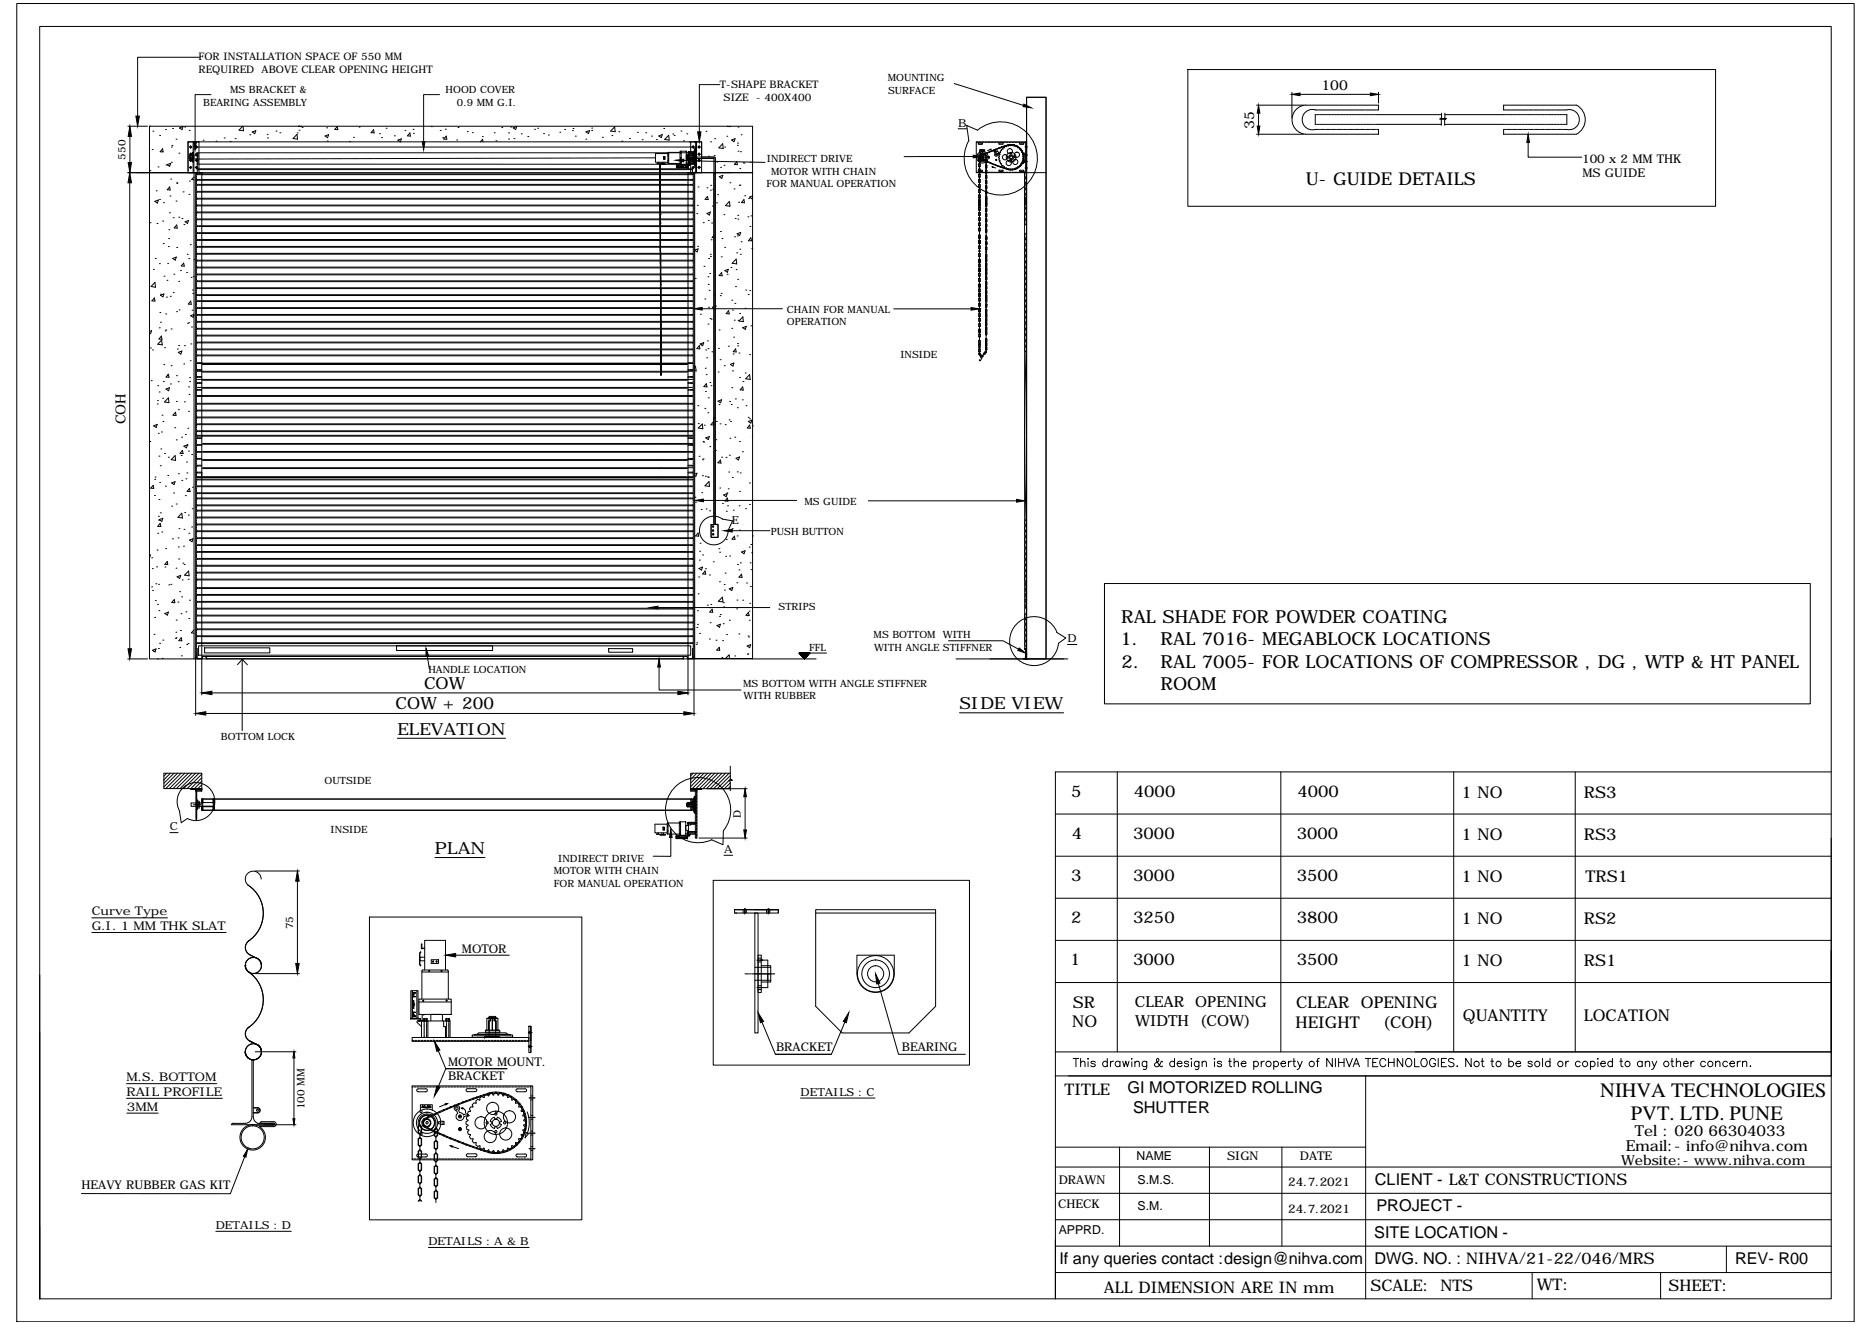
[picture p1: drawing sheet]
<svg xmlns="http://www.w3.org/2000/svg" width="594mm" height="420mm" viewBox="0 0 594 420" stroke-linecap="round" stroke-linejoin="round" font-family="sans-serif">
<defs><g id="words">
<g font-size="6.5">
<text x="507.9" y="348.2">NIHVA TECHNOLOGIES</text>
<text x="517.6" y="355.5">PVT. LTD. PUNE</text>
</g>
<g font-size="5.7">
<text x="355.8" y="197.8">RAL SHADE FOR POWDER COATING</text>
<text x="355.6" y="204.8">1.</text>
<text x="368.3" y="204.8">RAL 7016- MEGABLOCK LOCATIONS</text>
<text x="355.9" y="211.9">2.</text>
<text x="368.3" y="211.9">RAL 7005- FOR LOCATIONS OF COMPRESSOR , DG , WTP &amp; HT PANEL</text>
<text x="368.3" y="218.9">ROOM</text>
</g>
<text font-size="5.6" x="414.4" y="58.6">U- GUIDE DETAILS</text>
<g font-size="5.3">
<text x="134.6" y="218.5">COW</text>
<text x="125.5" y="225">COW + 200</text>
<text x="304.5" y="225.1">SIDE VIEW</text>
<text x="126.1" y="233.1">ELEVATION</text>
<text x="138" y="271">PLAN</text>
</g>
<g font-size="5.2">
<text x="339.9" y="252.8">5</text>
<text x="359.9" y="252.9">4000</text>
<text x="411.8" y="252.9">4000</text>
<text x="463.8" y="253.2">1 NO</text>
<text x="502.6" y="253.2">RS3</text>
<text x="340.2" y="266.2">4</text>
<text x="359.6" y="266.3">3000</text>
<text x="411.5" y="266.3">3000</text>
<text x="463.8" y="266.6">1 NO</text>
<text x="502.6" y="266.6">RS3</text>
<text x="340" y="279.7">3</text>
<text x="359.6" y="279.7">3000</text>
<text x="411.5" y="279.7">3500</text>
<text x="463.8" y="279.9">1 NO</text>
<text x="503.1" y="279.9">TRS1</text>
<text x="340" y="293">2</text>
<text x="359.6" y="293">3250</text>
<text x="411.5" y="293">3800</text>
<text x="463.8" y="293.3">1 NO</text>
<text x="502.6" y="293.3">RS2</text>
<text x="339.7" y="306.3">1</text>
<text x="359.6" y="306.4">3000</text>
<text x="411.5" y="306.4">3500</text>
<text x="463.8" y="306.7">1 NO</text>
<text x="502.6" y="306.7">RS1</text>
<text x="340.4" y="319.8">SR</text>
<text x="411.4" y="319.8">CLEAR</text>
<text x="431.9" y="319.8">OPENING</text>
<text x="464.3" y="323.9">QUANTITY</text>
<text x="502.6" y="323.9">LOCATION</text>
<text x="340.3" y="326">NO</text>
<text x="411.2" y="326.2">HEIGHT</text>
<text x="438.8" y="326.2">(COH)</text>
<text x="357.8" y="346.8">GI MOTORIZED ROLLING</text>
<text x="359.6" y="353.1">SHUTTER</text>
<text x="436.3" y="376.1">CLIENT - L&amp;T CONSTRUCTIONS</text>
<text x="436.8" y="384.4">PROJECT -</text>
<text x="436.1" y="392.8">SITE LOCATION -</text>
<text x="336.2" y="401.2">If any queries contact :design@nihva.com</text>
<text x="436.1" y="401.2">DWG. NO. : NIHVA/21-22/046/MRS</text>
<text x="550.6" y="401.1">REV- R00</text>
</g>
<g font-size="5.1">
<text x="337.8" y="347.5">TITLE</text>
<text x="350.3" y="410.2">ALL DIMENSION ARE IN mm</text>
<text x="434.9" y="409.5">SCALE: NTS</text>
<text x="487.7" y="409.5">WT:</text>
<text x="529.5" y="409.5">SHEET:</text>
</g>
<g font-size="4.8">
<text x="360.2" y="319.5">CLEAR</text>
<text x="379.3" y="319.5">OPENING</text>
<text x="360.2" y="325.6">WIDTH</text>
<text x="380.7" y="325.6">(COW)</text>
<text x="515.9" y="365.4">Email:- info@nihva.com</text>
<text x="518.8" y="360.6">Tel : 020 66304033</text>
</g>
<g font-size="4.4">
<text x="419.3" y="28.5">100</text>
<text x="398" y="40.8" transform="rotate(-90 398 40.8)">35</text>
<text x="39.8" y="134.7" transform="rotate(-90 39.8 134.7)">COH</text>
<text x="514.5" y="369.6">Website:- www.nihva.com</text>
</g>
<g font-size="3.9">
<text x="360.7" y="368.2">NAME</text>
<text x="361" y="375.6">S.M.S.</text>
<text x="361" y="383.9">S.M.</text>
<text x="336" y="391.7">APPRD.</text>
</g>
<g font-size="3.8">
<text x="502.1" y="51.6">100 x 2 MM THK</text>
<text x="502.2" y="56.3">MS GUIDE</text>
<text x="29.2" y="290.5">Curve Type</text>
<text x="29.2" y="295.1">G.I. 1 MM THK SLAT</text>
<text x="146.6" y="302.3">MOTOR</text>
<text x="246.3" y="333.6">BRACKET</text>
<text x="286.2" y="333.6">BEARING</text>
<text x="142.2" y="338.1">MOTOR MOUNT.</text>
<text x="40.2" y="343.1">M.S. BOTTOM</text>
<text x="40.2" y="347.8">RAIL PROFILE</text>
<text x="142.2" y="342.8">BRACKET</text>
<text x="40.2" y="352.4">3MM</text>
<text x="389.4" y="368.2">SIGN</text>
<text x="412.5" y="368.1">DATE</text>
<text x="25.9" y="377.2">HEAVY RUBBER GAS KIT</text>
<text x="336" y="375.8">DRAWN</text>
<text x="408.8" y="376.5">24.7.2021</text>
<text x="335.8" y="383.3">CHECK</text>
<text x="408.8" y="384.9">24.7.2021</text>
</g>
<g font-size="3.5">
<text x="304.1" y="40.1">B</text>
<text x="232.3" y="166.3">E</text>
<text x="338.8" y="203.8">D</text>
<text x="53.9" y="263.5">C</text>
<text x="229.8" y="270.7">A</text>
<text x="254.1" y="347.7">DETAILS : C</text>
<text x="68.5" y="390">DETAILS : D</text>
<text x="136" y="395.1">DETAILS : A &amp; B</text>
</g>
<g font-size="3.3">
<text x="63" y="19.1">FOR INSTALLATION SPACE OF 550 MM</text>
<text x="63" y="23.2">REQUIRED</text>
<text x="83" y="23.2">ABOVE CLEAR OPENING HEIGHT</text>
<text x="228.5" y="28.1">T-SHAPE BRACKET</text>
<text x="229.6" y="32.1">SIZE</text>
<text x="239.9" y="32.1">- 400X400</text>
<text x="39.9" y="50.6" transform="rotate(-90 39.9 50.6)">550</text>
<text x="235.1" y="259.5" transform="rotate(-90 235.1 259.5)">D</text>
<text x="93" y="295" transform="rotate(-90 93 295)">75</text>
<text x="96.7" y="352" transform="rotate(-90 96.7 352)">100 MM</text>
</g>
<g font-size="3.2">
<text x="73" y="29.6">MS BRACKET &amp;</text>
<text x="141.4" y="29.6">HOOD COVER</text>
<text x="281.8" y="25.8">MOUNTING</text>
<text x="281.8" y="29.7">SURFACE</text>
<text x="64.5" y="33.5">BEARING ASSEMBLY</text>
<text x="145" y="33.5">0.9 MM G.I.</text>
<text x="243.4" y="51.5">INDIRECT DRIVE</text>
<text x="243.2" y="59.3">FOR MANUAL OPERATION</text>
<text x="244.7" y="55.4">MOTOR WITH CHAIN</text>
<text x="249.8" y="99.3">CHAIN FOR MANUAL</text>
<text x="249.8" y="103.2">OPERATION</text>
<text x="285.7" y="113.5">INSIDE</text>
<text x="255.3" y="160.1">MS GUIDE</text>
<text x="244.6" y="169.8">PUSH BUTTON</text>
<text x="247.1" y="193.6">STRIPS</text>
<text x="277.2" y="202.5">MS BOTTOM WITH</text>
<text x="256.7" y="206.5">FFL</text>
<text x="277.4" y="206.4">WITH ANGLE STIFFNER</text>
<text x="136" y="213.4">HANDLE LOCATION</text>
<text x="235.8" y="218">MS BOTTOM WITH ANGLE STIFFNER</text>
<text x="236" y="221.8">WITH RUBBER</text>
<text x="70.1" y="235">BOTTOM LOCK</text>
<text x="103" y="248.6">OUTSIDE</text>
<text x="104.9" y="264.5">INSIDE</text>
<text x="177.2" y="273.6">INDIRECT DRIVE</text>
<text x="175.8" y="277.5">MOTOR WITH CHAIN</text>
<text x="175.8" y="281.4">FOR MANUAL OPERATION</text>
</g>
</g></defs>
<!-- layer: 0 -->
<g fill="none" stroke="#000" stroke-width=".32">
<path d="M5.3 1.1h583.1v418.4h-583.1zM12.6 8.4h568.5v403.8h-568.5zM63.3 18.2h-19.6v18.6M67 30h-5.1v14.9M139.5 30h-5.1v14.9M228.5 26.9h-6.6v14.9M302.8 26.5l22 7M325.8 30.9h6.2v178.2h-6.2zM377 22.1h167.4v43.4h-167.4zM398.8 33.4h14.9M399.4 35.9v4.1M410 29.3v8.1"/>
<path d="M412.6 29.9h22.3M414.3 33.4h23.2l-.2 1.5M414.3 33.3a4.6 4.6 0 0 0-4.3 4.7 4.6 4.6 0 0 0 4.3 4.6M417.4 34.9h.1M417.4 34.9a3.3 3.3 0 0 0-4.2 3.1 3.3 3.3 0 0 0 4.3 3.1M417.6 34.9h.3M417.7 36.4h-.3v3.1h.3M417.9 39.5h.3M417.9 36.4h.3M418 34.9h.3M418.3 39.5h.4M418.3 36.4h.4"/>
<path d="M418.4 34.9h.3M418.8 34.9h.2M418.8 39.5h.3M418.8 36.4h.3M419.2 34.9h.2M419.3 39.5h.3M419.3 36.4h.3M419.6 34.9h.2M419.8 39.5h.3M419.8 36.4h.3M420 34.9h.2M420.3 39.5h.3"/>
<path d="M420.3 36.4h.3M420.4 34.9h.2M420.7 34.9h.3M420.7 39.5h.4M420.7 36.4h.4M421.1 34.9h.3M421.2 39.5h.3M421.2 36.4h.3M421.5 34.9h.3M421.7 39.5h.3M421.7 36.4h.3M421.9 34.9h.2"/>
<path d="M422.2 39.5h.3M422.2 36.4h.3M422.3 34.9h.2M422.6 34.9h.3M422.7 39.5h.3M422.7 36.4h.3M423 34.9h.3M423.1 39.5h.4M423.1 36.4h.4M423.4 34.9h.3M423.7 39.5h.3M423.7 36.4h.3"/>
<path d="M423.8 34.9h.3M424.1 39.5h.4M424.1 36.4h.4M424.2 34.9h.3M424.6 34.9h.2M424.6 39.5h.3M424.6 36.4h.3M425 34.9h.2M425.1 39.5h.3M425.1 36.4h.3M425.4 34.9h.2M425.6 39.5h.3"/>
<path d="M425.6 36.4h.3M425.7 34.9h.3M426 39.5h.4M426 36.4h.4M426.1 34.9h.3M426.5 34.9h.3M426.5 39.5h.3M426.5 36.4h.3M426.9 34.9h.3M427 39.5h.3M427 36.4h.3M427.3 34.9h.3"/>
<path d="M427.5 39.5h.3M427.5 36.4h.3M427.7 34.9h.2M428 39.5h.3M428 36.4h.3M428.1 34.9h.2M428.4 34.9h.3M428.4 39.5h.4M428.4 36.4h.4M428.8 34.9h.3M428.9 39.5h.3M428.9 36.4h.3"/>
<path d="M429.2 34.9h.3M429.4 39.5h.4M429.4 36.4h.4M429.6 34.9h.2M429.9 39.5h.3M429.9 36.4h.3M430 34.9h.3M430.4 34.9h.2M430.4 39.5h.3M430.4 36.4h.3M430.8 34.9h.2M430.9 39.5h.3"/>
<path d="M430.9 36.4h.3M431.2 34.9h.2M431.4 39.5h.3M431.4 36.4h.3M431.5 34.9h.3M431.8 39.5h.4M431.8 36.4h.4M431.9 34.9h.3M432.3 34.9h.2M432.3 39.5h.3M432.3 36.4h.3M432.7 34.9h.2"/>
<path d="M432.8 39.5h.3M432.8 36.4h.3M433.1 34.9h.2M433.3 39.5h.3M433.3 36.4h.3M433.5 34.9h.2M433.8 39.5h.3M433.8 36.4h.3M433.9 34.9h.2M434.2 34.9h.3M434.2 39.5h.4M434.2 36.4h.4"/>
<path d="M434.6 34.9h.3M434.7 39.5h.3M434.7 36.4h.3M435 34.9h.3M435.2 39.5h.3M435.2 36.4h.3M435.4 34.9h.2M435.7 39.5h.3M435.7 36.4h.3M435.8 34.9h.2M436.1 34.9h.3M436.2 39.5h.3"/>
<path d="M436.2 36.4h.3M436.5 34.9h.3M436.7 39.5h.3M436.7 36.4h.3M437 34.9h.2M437.1 39.5h20.3M437.1 36.4h20.4M437.5 29.3v3.4M458.5 39.5h19M458.5 36.4h19M477.4 34.9h.3M477.6 39.5h.3"/>
<path d="M477.6 36.4h.3M477.8 34.9h.3M478.1 39.5h.3M478.1 36.4h.3M478.2 34.9h.2M478.6 34.9h.2M478.6 39.5h.3M478.6 36.4h.3M478.9 34.9h.3M479.1 39.5h.3M479.1 36.4h.3M479.3 34.9h.3"/>
<path d="M479.5 39.5h.4M479.5 36.4h.4M479.7 34.9h.3M480 39.5h.3M480 36.4h.3M480.1 34.9h.3M480.5 34.9h.3M480.5 39.5h.4M480.5 36.4h.4M480.9 34.9h.2M481 39.5h.3M481 36.4h.3"/>
<path d="M481.3 34.9h.2M481.5 39.5h.3M481.5 36.4h.3M481.7 34.9h.2M482 39.5h.3M482 36.4h.3M482 34.9h.3M482.4 34.9h.3M482.5 39.5h.3M482.5 36.4h.3M482.8 34.9h.3M482.9 39.5h.4"/>
<path d="M482.9 36.4h.4M483.2 34.9h.3M483.4 39.5h.3M483.4 36.4h.3M483.6 34.9h.3M483.9 39.5h.3M483.9 36.4h.3M484 34.9h.2M484.4 34.9h.2M484.4 39.5h.3M484.4 36.4h.3M484.7 34.9h.3"/>
<path d="M484.9 39.5h.3M484.9 36.4h.3M485.1 34.9h.3M485.3 39.5h.4M485.3 36.4h.4M485.5 34.9h.3M485.8 39.5h.3M485.8 36.4h.3M485.9 34.9h.2M486.3 34.9h.2M486.3 39.5h.3M486.3 36.4h.3"/>
<path d="M486.7 34.9h.2M486.8 39.5h.3M486.8 36.4h.3M487.1 34.9h.2M487.3 39.5h.3M487.3 36.4h.3M487.5 34.9h.2M487.8 39.5h.3M487.8 36.4h.3M487.8 34.9h.3M488.2 34.9h.3M488.2 39.5h.4"/>
<path d="M488.2 36.4h.4M488.6 34.9h.3M488.7 39.5h.3M488.7 36.4h.3M489 34.9h.2M489.2 39.5h.3M489.2 36.4h.3M489.4 34.9h.2M489.7 39.5h.3M489.7 36.4h.3M489.7 34.9h.3M490.2 34.9h.2"/>
<path d="M490.2 39.5h.3M490.2 36.4h.3M490.5 34.9h.3M490.6 39.5h.4M490.6 36.4h.4M490.9 34.9h.3M491.1 39.5h.3M491.1 36.4h.3M491.3 34.9h.3M491.6 39.5h.3M491.6 36.4h.3M491.7 34.9h.2"/>
<path d="M492.1 34.9h.2M492.1 39.5h.3M492.1 36.4h.3M492.4 34.9h.3M492.6 39.5h.3M492.6 36.4h.3M492.8 34.9h.3M493 39.5h.4M493 36.4h.4M493.2 34.9h.3M493.6 39.5h.2M493.6 36.4h.2"/>
<path d="M493.6 34.9h.3M494 34.9h.3M494 39.5h.4M494 36.4h.4M494.4 34.9h.3M494.5 39.5h.3M494.5 36.4h.3M494.8 34.9h.2M495 39.5h.3M495 36.4h.3M495.2 34.9h.2M495.5 39.5h.3"/>
<path d="M495.5 36.4h.3M495.5 34.9h.3M495.9 34.9h.3M496 39.5h.3M496 36.4h.3M496.3 34.9h.3M496.4 39.5h.4M496.4 36.4h.4M496.7 34.9h.3M496.9 36.4h.3v3.1h-.3M497.1 34.9h.1M497.2 34.9a3.2 3.2 0 0 1 4 3.2 3.2 3.2 0 0 1-4.1 3"/>
<path d="M500.3 33.4h-23.1l.1 1.5M500.3 33.3a5.2 5.2 0 0 1 0 9.3h-23.1l.1-1.5M47.4 40.1h.1M47.4 54.8h.1M47.4 40.1v14.1M47.6 54.2h.1M48.3 47.5h.1M48.5 41.6h.1M50.2 53h.1M50.7 43h.1M51.6 47.2l.2 1-1-.1zM52.5 41.1h.1"/>
<path d="M52.7 52.4h.1M53 52.3l1.2-.5-.4 1zM53.8 59.3l.2 1-.9-.1 .7-.9M54.2 56.8h.1M54.4 51.5h.1M54.4 46.7h.1M54.6 46.2h.1M54.8 40.8h.1M55.9 44.2h.1M56.1 58h.1M56.1 58.2h.1M56.8 48.6h.1"/>
<path d="M57 40.6l1.1-.5-.3 1zM58.6 40.3h.1M59.7 45h3.4v9.8h-3.4zM59.7 54.2v-9.2h163v4.8h4.3v5h11.8h-191.4M60 49.9h.5M60.1 41.4h.1M60.1 46.7h.3M60.1 49h.3M60.1 53.1h.3M60.1 50.9h.3M60.1 57.5h.1M60.3 50.4h1"/>
<path d="M60.4 49h.1M60.5 52.8v.3M60.5 50.9h.1M60.5 46.3v.2M60.5 46.8v.3M60.5 48.5v.3M60.5 48.9v.1M60.5 49.1v.2M60.5 50.5v.3M60.5 51v.3M60.5 53.3v.3M60.5 46.7h.1"/>
<path d="M60.6 46.7h.3M60.6 49h.3M60.6 53.1h.3M60.6 50.9h.3M60.6 49.9h.4M60.9 48.8h.5M61 48.4h.3v3h-.3zM61 48.8h-.5v2.2h.7M61 49.3h-.7v1.3h.7M61 48.7h.3M61 51.2h.3M61 49h.3"/>
<path d="M61 50.9h.3M61.1 49.9h.1M61.2 49.9h.4M61.2 51h.2M61.3 45v9.8M61.5 45l.1 164.1M61.6 56.1l-.8 .9 .8 .1M61.9 46.7h.4M61.9 49h.5M62.1 54.8v154.3M62.3 46.3v.2M62.3 46.8v.3"/>
<path d="M62.3 48.5v.3M62.3 48.9v.1M62.3 49.1v.2M62.3 50.9h-.4M62.3 51v.3M62.3 52.8v.4l-.4-.1M62.3 53.3v.3M62.3 55.8v.5M62.3 56.5v.5M62.3 57.2v.5M62.3 57.9v.5M62.3 58.7v.5"/>
<path d="M62.3 59.4v.5M62.5 46.7h157.5M62.5 49h.3M62.5 53.1h.3M62.6 48.5h157.6v3.6h-157.6zM62.6 50.8l.3 .1h-.4M62.6 49.4h-2.6v1h2.6M62.6 53.8h157.2M62.6 53.6h157.2v1.2M62.6 52v2.8M62.9 49.7l-.3 .1M62.9 48.5v3.6"/>
<path d="M62.9 44.9h.1M63 55.2h-.4v.2h.4M63 58.5h-.4v.3h.4M63 57h-.4v.2h.4M63.1 58.8h.3M63.1 58.5h.3M63.1 57.2h.3M63.1 57h.3M63.1 55.4h.3M63.1 55.2h.3M63.6 58.8h155.1M63.6 58.5h155.1"/>
<path d="M63.6 57.2h155.1M63.6 57h155.1M63.6 55.4h155.1M63.6 55.2h155.1M64 54.9h.1M64 54.9h-1.7v.7M64 54.8v153.5M64.3 56.9v.1M64.5 44.5h.1M68.6 44.8h.1M71.1 43.8h.1M73 44.9h.1"/>
<path d="M74.6 44h.1M77 40.1l-1.2 1.2 1.5 .2-.2-1.4M79.3 42.8h.1M80 41.9l1.2-.4-.4 .9zM84.8 42.6h.1M84.9 43.8h.1M87.6 41.6h.1M88.8 42.1h.1M94.3 42.6l.1 1.6-1.4-.2zM94.3 42.2h.1M94.7 40.1h.1M94.7 40.1h1"/>
<path d="M94.9 41.3h.1M95.9 40.4h.1M103.2 43.2l1.1-.5-.3 1zM103.7 40.6h.1M103.8 44.8h.1M107 40.1l.2 1.1-1-.1zM110.9 45h.1M112.2 43.6h.1M113.9 40.3h.1M118.6 41.2l.1 1-.9-.1zM120.4 42.4h.1M121.1 43.7h.1"/>
<path d="M122.5 40.7h.1M125.1 43.1h.1M126.3 44.5l1.1-.5-.3 1zM128.5 41.4h.1M130.1 42.2l.1 1-.9-.1zM131.1 41h.1M131.2 42.3h.1M136.9 40.2h.1M139.7 41.4h.1M140.5 43.7h.1M141.3 41h.1M141.6 43.2l.2 1-1-.1z"/>
<path d="M144.9 44.4h.1M145.4 40.4h.1M148.3 41.8h.1M149.9 42.1h.1M152.4 45l.7-.8 .2 .8M153.1 43.4h.1M156.8 42.1h.1M157.4 44.7h.1M159.2 40.5h.1M161.4 42.2h.1M161.4 44.1h.1M162 40.3h.1"/>
<path d="M162.8 40.6l1.2-.5-.4 1zM163.1 44h.1M165.4 42.5h.1M167.5 43.3h.1M169.7 41h.1M170.6 40.7h.1M172.5 42.4h.1M174 42.9h.1M177.7 42h.1M179.2 41.1h.1M181.7 41.5h.1M181.8 40.8h.1"/>
<path d="M182.6 43.2h.1M185.9 44.2h.1M186 41.8l1.1-.4-.3 1zM187.8 40.7h.1M187.8 41.4h.1M191.2 43.6h.1M194.2 43h.1M195.1 40.3l.1 1.5-1.4-.2zM196.4 41.8h.1M197.3 44.8h.1M199.8 44h.1M202.3 42h.1"/>
<path d="M203.8 44.3h.1M204.9 42.1h.1M206.7 43.2h.1M208 50.1l-145.7 .4v.3M208.3 44.3h.1M209 51.5v.4h-.5h.6v-.4M209.1 43.2l1.1-.5-.3 1zM209.5 52h1.9l-.2 .2zM209.6 51.9l-.1 .1M209.9 51.9h.1M210.3 51.5v.6h.4v-.6M210.3 51.9h.1"/>
<path d="M210.6 49.7h.5v.9h-.5zM210.6 40.8h.1M210.9 49.9h.1M210.9 50.4h.1M211.9 48.7h-3.9v2.8h3.9M212.1 49.2h.1M212.1 50.9h.1M212.2 42.9l.2 1.6-1.5-.2zM212.2 48.4v3.5M213.5 42.5h.1M213.9 43h.1M214.7 52.5h3.6"/>
<path d="M214.8 53.1h3.4zM215 52.7v.4zM215.1 52.9l.1 .2zM215.3 53h.1M215.4 52.7l.1 .4zM215.8 48h2v4.3h-2zM215.8 48.4l-3.9 .1 .1 3.4h3.8M216.1 50.2h.1M216.1 51.7h.1M216.1 48.6h.1M216 52.9l.1 .2zM216.1 41.6h.1"/>
<path d="M216.2 52.9l.1 .2zM216.2 48v4.3M216.4 52.9v.2zM216.5 52.8v.3zM216.6 52.9v.2zM216.7 52.9l.1 .2zM216.9 44.7h.1M216.9 52.9l.1 .2zM217 50.9l25.8 .6M217.5 52.7l.1 .4zM217.7 53h.1M217.8 51.6v.1"/>
<path d="M217.8 52.9l.1 .2zM217.8 51.8h.9M218 42.5h.1M218 52.7l.1 .4zM218 49.4l.1 1.2zM218 49.4v1.1M218.1 50.2h.1M218.1 49.1v.6h.4M218.1 49.6v.1M218.3 52.3v1M218.3 49.5h-.5v.9h.5M218.3 54.9h1.7v.7"/>
<path d="M218.3 54.8v154.3h40.7M218.4 52h.3v.3l-.3-.2v1.3zM218.4 52.3h-3.7v1h3.7M218.4 53.4h.1M218.4 49.5h2.6M218.4 50.4h.2M218.4 48.2v.5h.3M218.4 48.3h.3M218.5 51.1l.3 .1M218.5 51.5h.3M218.5 48.2v.1M218.5 51.3v.2"/>
<path d="M218.5 48.3v.2M218.5 50.4l1.3 .1h-1.3v-.3h-.4v.5h1.7M218.5 50.2h-.4v.5M218.5 50.2h.1M218.5 49.6v.1M218.6 52.2h.2M218.6 52.3h.1M218.7 49.1h-.9v1.6h.9M218.7 48.6h-.2M218.7 48.1v4.3l.2 .1M218.7 48.6h.1M218.7 48.3h.1"/>
<path d="M218.7 51.9h2.2M218.7 51.1h2.2M218.7 51.2h-.3v.5h.3M218.7 45h.1M218.7 50.4h.2M218.9 58.8h.3M218.9 58.5h.3M218.9 57.2h.3M218.9 57h.3M218.9 55.4h.3M218.9 55.2h.3M218.9 51.2h.2"/>
<path d="M218.9 48.6h.2M218.9 48.3h.2M218.9 51.5h.2M219 50.4h.2M219.2 48.1v-3.1h3.5v9.8h-3.5v-2.6M219.2 51.2h.2M219.2 48.6h.2M219.2 48.3h.2M219.2 51.5h.2M219.3 50.4h.2M219.4 55.2h.4v.2h-.4M219.4 57h.4v.2h-.4"/>
<path d="M219.4 58.5h.4v.3h-.4M219.4 51.9l-.5 .6M219.5 51.2h.2M219.5 48.6h.2M219.5 48.3h.2M219.5 51.5h.2M219.6 53.1h.3M219.6 50.4h.2M219.8 49.1h-1.7v.5h.4v-.2h1.3M219.8 49l.1-.1v2zM219.8 49.9h-1.7h1.7M219.8 51.2h.2"/>
<path d="M219.8 48.6h.2M219.8 48.3h.2M219.8 51.5h.2M219.9 50.4h.2M219.9 48.9h.3v2h-.3M219.9 48.5v3.6M220 46.3v.2M220 46.8v.3M220 52.8l-.1 .3M220 53.3v.3M220 55.8v.5M220 56.5v.5"/>
<path d="M220 57.2v.5M220 57.9v.5M220 58.7v.5M220 59.4v.5M220.1 51.2h.2M220.1 48.6h.2M220.1 48.3h.2M220.1 51.5h.2M220.1 46.7h.3M220.1 53.1h.3M220.2 50.4h.2M220.2 54.8v154.3"/>
<path d="M220.4 51.2h.2M220.4 48.6h.2M220.4 48.3h.2M220.4 51.5h.2M220.5 54.8l.4-.1v-9.5l-.4-.2h.5v9.8M220.5 47.3v5.2l-.1-2.6v2.2l-.2-.2v-4l.2-.2v2.2zM220.5 50.4h.2M220.5 47.3v-.3h.3l-.1 2.9M220.7 51.2l.3 .1M220.7 48.6h.2M220.7 48.3h.2M220.7 51.5h.2"/>
<path d="M220.7 49.9l.1 2.9h-.3v-.3M220.7 49.9l.1 2.9M220.8 50.4h.2M220.8 45v9.8M220.8 47l-.1 2.9M220.9 48.7l-2.2 .3M220.9 51.5h.1M220.9 48.4h.1M220.9 48.6h.1M220.9 48.1l-2.5 .1M221.4 46.7h.3M221.4 49h.3"/>
<path d="M221.4 53.1h.3M221.4 50.9h.3M221.5 59.3h.1M221.8 49h.1M221.9 46.3v.2M221.9 46.8v.3M221.9 48.5v.3M221.9 48.9v.1M221.9 49.1v.2M221.9 50.5v.3M221.9 50.9h.1M221.9 51v.3"/>
<path d="M221.9 52.8v.3M221.9 53.3v.3M221.9 46.7h.1M222 46.7h.3M222 49h.3M222 53.1h.3M222 50.9h.3M222.1 42.9h.1M224.1 41.7h.1M224.4 59.6h.1M224.8 49.6h.1M225.5 45h.1"/>
<path d="M225.5 58.8h.1M226.6 54.8h.1M226.6 49.3h.1M226.8 44h.1M227 54.8v111.6h.9v4.1h-2.2v-4h.9v-111.7h-6.1v154.2M227.5 51.4h.1M228.2 56.1l1.2-.5-.3 1zM228.7 53.1h.1M229.3 45.6l.2 1.5-1.4-.2zM229.8 52.5h.1M230 46.7h.1M230.7 43.2h.1"/>
<path d="M230.9 40.1h.9M231.6 58h.1M232.1 44.4l1.2-.4-.4 1zM232.9 60h.1M233.8 51.3l.2 1-.9-.1zM234 46.1h.1M234 45.4h.1M234.2 40.3h.1M234.2 48h.1M234.6 58.8h.1M234.8 53.5h.1M234.8 58.7h.1"/>
<path d="M235 48.1h.1M235.2 42.8h.1M235.9 51.7h.1M236.1 51.7h.1M238.1 51.5h.1M304.1 40.9h2.7M308.8 49.7h-21.9M309.8 54.7h.4M309.8 45.2h.4M310.6 54.7h.6M310.6 45.2h.6M310.6 45.4h1"/>
<path d="M310.6 45.8h1M310.6 45.4l-.2 .2 .2 .2M311.1 47.8l1.2 .1zM311.2 47.6v.2zM311.3 47.8h.1M311.4 50v.1M311.4 49.7l-.1 .4 .3 .2M311.4 49.7h.1M311.4 47.6l.1 .2zM311.4 50.5l2.8 1.3 5.8 2.1M311.4 50.2h.1M311.5 49.3l-.4 .6 .4 .6"/>
<path d="M311.5 49.5l3.4-1.6a21.3 21.3 0 0 1 6.5-1.9 3.9 3.9 0 0 1 3.4 4.6 3.9 3.9 0 0 1-4.8 3.1l-5.7-2-2.8-1.3M311.5 49.4l-.2 .5 .2 .5M311.5 49.5l-.1 .2M311.6 54.7h.6M311.6 45.2h.6M311.6 45.4l.2 .2-.2 .2M311.6 54l.2 .2-.2 .2M311.6 54l-1.2 .2 1.2 .2M311.6 50.3l.1 .1M311.6 49.5h-.1M311.7 49.5l.5 .2M311.8 50.3h.1"/>
<path d="M311.9 47.6v.2zM311.9 50.3l-.1 .1M312 50.3h.1M312 47.7h.1M312.1 50.2l-.1 .1M312.1 47.6l.1 .2zM312.1 50.2h.1M312.2 49.7v.1M312.2 49.7h.1M312.2 50.1l-.1 .1M312.2 47.7h.1M312.2 50v.1"/>
<path d="M312.2 49.8v.3M312.5 48.2v-.7h-1.6v.8M312.5 54.7h.7M312.5 45.2h.7M313.5 54.7h.6M313.5 45.2h.6M313.6 49.7h.4v.4h-.4M313.9 49.7v.4M314.2 47.4l.3-.1-.3 .3zM314.2 47.5l-.8 .3M314.4 54.7h.7M314.4 45.2h.7"/>
<path d="M314.8 52.9l.4 .1-.1 .1zM315.2 53.1l.8 .2M315.4 54.7h.6M315.4 45.2h.6M316.3 48l.3-.1zM316.4 54.7h.6M316.4 45.2h.6M316.5 48l.4 .6M316.6 48.8l.5-.1 .2 .3M316.6 48.8l-.6-.6a.36 .36 0 0 0-.1-.5 .36 .36 0 0 0-.5 .1 .36 .36 0 0 0 .3 .5l.1 .4a.52 .52 0 0 0 .1 .8 .52 .52 0 0 0 .8-.4M317.1 54h1.2l-.1 .4M317.1 54.4h1.1"/>
<path d="M317.2 54l-.2 .2 .2 .2M317.2 49.6l-.3 .2v.3l.3 .2-.2 .5 .3 .1-.2 .2 .1 .3 .4 .1M317.2 49.5v.1M317.3 49l-.3 .1 .2 .4M317.3 48.9l-.7 .2M317.4 54.7h.6M317.4 45.2h.6M317.5 51.5l.1 .5 .3 .1-.2 .2 .3 .3 .3-.1-.1 .3 .3 .3 .2-.2M317.6 48.3l-.4 .1-.1 .3 .2 .2M318.2 45.4l.2 .2-.2 .2h-1.1l-.1-.2 .1-.2h1.1M318.2 47.3h-.2l-.3 .2 .2 .3h-.3l-.1 .5M318.3 54.7h.7"/>
<path d="M318.3 45.2h.7M318.7 46.9l-.2-.1-.3 .2v.3M318.7 52.9l.1 .3 .5 .1M318.8 46.9h-.1M319.3 46.6l-.2-.2-.3 .2v.3M319.3 54.7h.6M319.3 45.2h.6M319.3 53.2v.4l.4 .1 .3-.2M319.4 46.5l-.1 .1M319.9 53.5l.1 .3 .5-.2M320 45.9l-4.4 1.6-4.2 1.8M320 46a4 4 0 0 1 4.9 3.9 4 4 0 0 1-4.9 4"/>
<path d="M320.1 49.7l.3 .1-.3 .3 .2 .3 .4 .3M320.2 54.7h.7M320.2 45.2h.7M320.6 46.2l.1-.2h.3l.2 .2M320.6 46.2l-.2-.2-.5 .3-.2-.1-.4 .1v.2M320.7 49.2v.2l.4-.2M320.7 50.6v-.2l.4 .2M320.7 49.1l-.6 .6M321.1 49.1l.5 .6M321.2 46.2l.2-.2 .5 .3 .2-.1 .3 .1v.2M321.2 54.7h.6M321.2 45.2h.6"/>
<path d="M321.3 53.6l-.3 .3h-.3l-.2-.3M321.6 49.7l-.2 .1 .2 .3-.1 .3-.4 .3M321.8 53.5l-.1 .3-.4-.2M322.1 54.7h.7M322.1 45.2h.7M322.4 53.3v.3l-.3 .1-.3-.2M322.4 46.5l.3-.1 .3 .5M323 46.8l.5 .2v.3M323 53l-.3 .4-.3-.1M323.1 54.7h.7M323.1 45.2h.7M323.5 47.3h.3l.2 .2-.1 .3"/>
<path d="M323.6 54.1l1.1-.1 .2 .2-1.2 .2zM323.7 45.4h1M323.7 45.8h1M323.7 45.4l-.2 .2 .2 .2M323.9 52.1l.1 .2-.2 .3-.3-.1v.3l-.2 .3-.3-.1M323.9 47.7l.5 .4-.2 .2 .4 .4-.2 .2M324.1 54.7h.6M324.1 45.2h.6M324.2 51.5l.2 .2-.5 .4M324.4 50.9l.2 .2-.4 .4M324.5 48.9v.1M324.5 49l.2 .1-.1 .5"/>
<path d="M324.6 49.6l.2 .2v.3l-.2 .2 .1 .5-.2 .1M324.7 45.4l.2 .2-.2 .2M324.9 51.2l.3 .2-.4 .5zM325 48.5l.3 1.4-.3 1.4M325.1 54.7h.4M325.1 45.2h.4M325.3 51.3h.2M325.3 53.3h.2M325.3 46.6h.2M325.3 49.2h.2M325.5 45h-15.7v9.8h15.7M325.5 45h.3v9.8h-.3"/>
<path d="M325.5 53.6h.3M325.5 49.4h.3M325.5 45v9.8M325.5 51.5h.3M325.5 51h.3M325.5 53.1h.3M325.5 48.9h.3M325.5 46.9h.3M325.5 46.4h.3M325.6 51.3h.5M325.6 53.3h.5M325.6 46.6h.5"/>
<path d="M325.6 49.2h.5M398.8 42.6h14.9M417.6 41.1h.3M418 41.1h.3M418.4 41.1h.3M418.8 41.1h.2M419.2 41.1h.2M419.6 41.1h.2M420 41.1h.2M420.4 41.1h.2M420.7 41.1h.3M421.1 41.1h.3"/>
<path d="M421.5 41.1h.3M421.9 41.1h.2M422.3 41.1h.2M422.6 41.1h.3M423 41.1h.3M423.4 41.1h.3M423.8 41.1h.3M424.2 41.1h.3M424.6 41.1h.2M425 41.1h.2M425.4 41.1h.2M425.7 41.1h.3"/>
<path d="M426.1 41.1h.3M426.5 41.1h.3M426.9 41.1h.3M427.3 41.1h.3M427.7 41.1h.2M428.1 41.1h.2M428.4 41.1h.3M428.8 41.1h.3M429.2 41.1h.3M429.6 41.1h.2M430 41.1h.3M430.4 41.1h.2"/>
<path d="M430.8 41.1h.2M431.2 41.1h.2M431.5 41.1h.3M431.9 41.1h.3M432.3 41.1h.2M432.7 41.1h.2M433.1 41.1h.2M433.5 41.1h.2M433.9 41.1h.2M434.2 41.1h.3M434.6 41.1h.3M435 41.1h.3"/>
<path d="M435.4 41.1h.2M435.8 41.1h.2M436.1 41.1h.3M436.5 41.1h.3M437 41.1h.2M437.3 41.1l.2 1.5h-23.2M477.4 41.1h.3M477.8 41.1h.3M478.2 41.1h.2M478.6 41.1h.2M478.9 41.1h.3M479.3 41.1h.3"/>
<path d="M479.7 41.1h.3M480.1 41.1h.3M480.5 41.1h.3M480.9 41.1h.2M481.3 41.1h.2M481.7 41.1h.2M482 41.1h.3M482.4 41.1h.3M482.8 41.1h.3M483.2 41.1h.3M483.6 41.1h.3M484 41.1h.2"/>
<path d="M484.4 41.1h.2M484.7 41.1h.3M485 45.2v4.7h17M485.1 41.1h.3M485.5 41.1h.3M485.9 41.1h.2M486.3 41.1h.2M486.7 41.1h.2M487.1 41.1h.2M487.5 41.1h.2M487.8 41.1h.3M488.2 41.1h.3"/>
<path d="M488.6 41.1h.3M489 41.1h.2M489.4 41.1h.2M489.7 41.1h.3M490.2 41.1h.2M490.5 41.1h.3M490.9 41.1h.3M491.3 41.1h.3M491.7 41.1h.2M492.1 41.1h.2M492.4 41.1h.3M492.8 41.1h.3"/>
<path d="M493.2 41.1h.3M493.6 41.1h.3M494 41.1h.3M494.4 41.1h.3M494.8 41.1h.2M495.2 41.1h.2M495.5 41.1h.3M495.9 41.1h.3M496.3 41.1h.3M496.7 41.1h.3M47.6 70.7h.1M49.1 63.9l1.2-.4-.4 .9z"/>
<path d="M49.6 60.6h.1M49.8 70.9h.1M50.6 63.3h.1M51.6 70.2h.1M51.8 77.3h.1M51.8 64.3h.1M53.4 78.2h.1M53.5 75.7h.1M53.6 72.9h.1M53.8 67.5h.1M54 62.2h.1M55 69.1h.1"/>
<path d="M55.9 63.8h.1M56.1 78.5h.1M56.1 71.4l.1 1-.9-.1zM56.8 68.9h.1M57.7 69.4h.1M58.1 60.9h.1M58.4 71.3h.1M58.7 70.4l1.1-.5-.3 1zM60 61.7h.1M60.4 77.7h.1M62.1 74.9h.1M62.3 60.1v.5"/>
<path d="M62.3 60.8v.5M62.3 61.6v.4M62.3 62.3v.5M62.3 63v.5M62.3 63.7v.5M62.3 64.4v.6M62.3 65.2v.5M62.3 65.9v.5M62.3 66.6v.5M62.3 67.4v.4M62.3 68.1v.5M62.3 68.8v.5"/>
<path d="M62.3 69.5v.5M62.3 70.2v.5M62.3 71v.4M62.3 71.7v.5M62.3 72.4v.5M62.3 73.1v.5M62.3 73.8v.6M62.3 74.6v.5M62.3 75.3v.5M62.3 76v.5M62.3 76.8v.4M62.3 77.5v.4"/>
<path d="M62.3 78.2v.5M62.3 78.9v.5M62.3 79.6v.5M63 78.2h-.4v.3h.4M63 76h-.4v.3h.4M63 73.8h-.4v.3h.4M63 71.6h-.4v.3h.4M63 69.5h-.4v.2h.4M63 67.3h-.4v.2h.4M63 65.1h-.4v.2h.4M63 62.9h-.4v.3h.4M63 60.7h-.4v.3h.4"/>
<path d="M63.1 78.5h.3M63.1 76.3h.3M63.1 76h.3M63.1 74.1h.3M63.1 73.8h.3M63.1 71.9h.3M63.1 71.6h.3M63.1 69.7h.3M63.1 69.5h.3M63.1 67.5h.3M63.1 67.3h.3M63.1 65.3h.3"/>
<path d="M63.1 65.1h.3M63.1 63.2h.3M63.1 62.9h.3M63.1 61h.3M63.1 60.7h.3M63.1 78.2h.3M63.6 78.5h155.1M63.6 76.3h155.1M63.6 76h155.1M63.6 74.1h155.1M63.6 73.8h155.1M63.6 71.9h155.1"/>
<path d="M63.6 71.6h155.1M63.6 69.7h155.1M63.6 69.5h155.1M63.6 67.5h155.1M63.6 67.3h155.1M63.6 65.3h155.1M63.6 65.1h155.1M63.6 63.2h155.1M63.6 62.9h155.1M63.6 61h155.1M63.6 60.7h155.1M63.6 78.2h155.1"/>
<path d="M218.9 78.5h.3M218.9 76.3h.3M218.9 76h.3M218.9 74.1h.3M218.9 73.8h.3M218.9 71.9h.3M218.9 71.6h.3M218.9 69.7h.3M218.9 69.5h.3M218.9 67.5h.3M218.9 67.3h.3M218.9 65.3h.3"/>
<path d="M218.9 65.1h.3M218.9 63.2h.3M218.9 62.9h.3M218.9 61h.3M218.9 60.7h.3M218.9 78.2h.3M219.4 78.2h.4v.3h-.4M219.4 76h.4v.3h-.4M219.4 73.8h.4v.3h-.4M219.4 71.6h.4v.3h-.4M219.4 69.5h.4v.2h-.4M219.4 67.3h.4v.2h-.4"/>
<path d="M219.4 65.1h.4v.2h-.4M219.4 62.9h.4v.3h-.4M219.4 60.7h.4v.3h-.4M220 60.1v.5M220 60.8v.5M220 61.6v.4M220 62.3v.5M220 63v.5M220 63.7v.5M220 64.4v.6M220 65.2v.5M220 65.9v.5"/>
<path d="M220 66.6v.5M220 67.4v.4M220 68.1v.5M220 68.8v.5M220 69.5v.5M220 70.2v.5M220 71v.4M220 71.7v.5M220 72.4v.5M220 73.1v.5M220 73.8v.6M220 74.6v.5"/>
<path d="M220 75.3v.5M220 76v.5M220 76.8v.4M220 77.5v.4M220 78.2v.5M220 78.9v.5M220 79.6v.5M220.5 79.3l1.1-.3-.4 .9-.7-.5M221.1 67.8h.1M221.3 65.2h.1M221.4 78.2h.1M223.2 70.7h.1"/>
<path d="M224.4 67.7l1.1-.4-.4 1zM224.5 62.3l.2 1h-.9zM224.8 69.9h.1M225.5 60.3h.1M225.7 76.1h.1M225.8 70.8h.1M226 65.4h.1M226.2 60h.1M226.6 74.7l-.6 .7h.6M226.6 64.3l-.1 .1M227.4 64.4h.1M227.7 61.8h.1"/>
<path d="M228.6 73.5h.1M229.1 75.7h.1M229.7 68.1h.1M230 78.5h.1M231.5 63.9l-1.3 1.3 1.5 .3-.2-1.6M233.1 75.2h.1M233.3 69.4h.1M233.9 74.2l1.2-.4-.4 .9zM234 74.9h.1M234.1 68.3h.1M234.2 69.5h.1M234.4 64.2h.1"/>
<path d="M234.8 79.1h.1M235.2 76.7h.1M236.1 63.3l.1 1.1-.9-.1zM236.3 62.1h.1M237.3 68.8h.1M237.6 63h.1M238 71.9h.1M238.3 75.5l.2 .9h-1zM238.3 68.5h.1M238.6 78.9h.1M238.8 62.2l-.9 .3 .8 .6 .1-.6M310.8 77.4v.5"/>
<path d="M313 77.8v.5M48.7 85.5h.1M49 94.5l.2 1.1-1-.1zM49.2 89.6l.1 1.6-1.4-.3zM49.3 82h.1M50.6 83.7h.1M50.7 99.2h.1M50.9 93.7l1.1-.4-.3 .9zM51 93.4h.1M52.1 87.6h.1M52.6 99.6h.1M52.8 94.3h.1"/>
<path d="M53 89h.1M53.2 83.6h.1M54 94h.1M54.8 82l1.2-.4-.4 1zM55 92.9h.1M55.2 87h.1M56 98.9h.1M56.7 89.3h.1M56.8 98.4h.1M57.3 85.9h.1M58.3 83.5l.2 1-1-.1zM59.2 86.5h.1"/>
<path d="M59.4 80.7h.1M59.9 82.1h.1M60.5 95.6l.2 1-.9-.1zM60.6 88h.1M60.9 98.4h.1M61.1 92h.1M61.2 93.1h.1M61.4 87.7h.1M61.5 82.4h.1M61.6 99.8l-1.1 .4 .8 .5 .3-.8M62.1 84.4h.1M62.3 80.4v.5"/>
<path d="M62.3 81.1v.5M62.3 81.8v.5M62.3 82.5v.5M62.3 83.2v.5M62.3 84v.5M62.3 84.7v.5M62.3 85.4v.5M62.3 86.2v.4M62.3 86.9v.4M62.3 87.6v.5M62.3 88.3v.5M62.3 89v.5"/>
<path d="M62.3 89.8v.5M62.3 90.5v.5M62.3 91.2v.5M62.3 91.9v.5M62.3 92.7v.4M62.3 93.4v.5M62.3 94.1v.5M62.3 94.8v.5M62.3 95.6v.4M62.3 96.3v.4M62.3 97v.5M62.3 97.7v.5"/>
<path d="M62.3 98.4v.5M62.3 99.2v.5M62.3 99.9v.5M62.8 84.8h-.2l.2 .2M62.9 85h.4M62.9 84.8h.4M63 97.6h-.4v.3h.4M63 95.4h-.4v.3h.4M63 93.5h-.4v.3h.4M63 91.3h-.4v.3h.4M63 89.1h-.4v.3h.4M63 87h-.4v.2h.4"/>
<path d="M63 82.6h-.4v.2h.4M63 80.4h-.4v.3h.4M63 99.8h-.4v.2h.4M63.1 93.8h.3M63.1 93.5h.3M63.1 91.6h.3M63.1 91.3h.3M63.1 89.4h.3M63.1 89.1h.3M63.1 87.2h.3M63.1 87h.3M63.1 82.8h.3"/>
<path d="M63.1 82.6h.3M63.1 80.7h.3M63.1 80.4h.3M63.1 99.8h.3M63.1 97.9h.3M63.1 97.6h.3M63.1 95.7h.3M63.1 95.4h.3M63.4 85h.3M63.4 84.8h.3M63.6 93.8h155.1M63.6 93.5h155.1"/>
<path d="M63.6 91.6h155.1M63.6 91.3h155.1M63.6 89.4h155.1M63.6 89.1h155.1M63.6 87.2h155.1M63.6 87h155.1M63.6 82.8h155.1M63.6 82.6h155.1M63.6 80.7h155.1M63.6 80.4h155.1M63.6 99.8h155.1M63.6 97.9h155.1"/>
<path d="M63.6 97.6h155.1M63.6 95.7h155.1M63.6 95.4h155.1M63.9 85h154.5M63.9 84.8h154.5M218.6 85h.3M218.6 84.8h.3M218.9 93.8h.3M218.9 93.5h.3M218.9 91.6h.3M218.9 91.3h.3M218.9 89.4h.3"/>
<path d="M218.9 89.1h.3M218.9 87.2h.3M218.9 87h.3M218.9 82.8h.3M218.9 82.6h.3M218.9 80.7h.3M218.9 80.4h.3M218.9 99.8h.3M218.9 97.9h.3M218.9 97.6h.3M218.9 95.7h.3M218.9 95.4h.3"/>
<path d="M219.1 85h.3M219.1 84.8h.3M219.4 97.6h.4v.3h-.4M219.4 95.4h.4v.3h-.4M219.4 93.5h.4v.3h-.4M219.4 91.3h.4v.3h-.4M219.4 89.1h.4v.3h-.4M219.4 87h.4v.2h-.4M219.4 82.6h.4v.2h-.4M219.4 80.4h.4v.3h-.4M219.4 99.8h.4v.2h-.4M219.6 84.8h.2v.2h-.2"/>
<path d="M220 80.4v.5M220 81.1v.5M220 81.8v.5M220 82.5v.5M220 83.2v.5M220 84v.5M220 84.7v.5M220 85.4v.5M220 86.2v.4M220 86.9v.4M220 87.6v.5M220 88.3v.5"/>
<path d="M220 89v.5M220 89.8v.5M220 90.5v.5M220 91.2v.5M220 91.9v.5M220 92.7v.4M220 93.4v.5M220 94.1v.5M220 94.8v.5M220 95.6v.4M220 96.3v.4M220 97v.5"/>
<path d="M220 97.7v.5M220 98.4v.5M220 99.2v.5M220 99.9v.5M220.6 88.4h.1M222.3 99.7h.1M222.8 98h25.5M223.4 84.5h.1M223.7 94.9h.1M224.6 87.9h.1M224.7 90.3h.1M224.9 97.5h.1"/>
<path d="M224.9 82h.1M225.1 92.1h.1M225.2 86.8h.1M225.4 80.7h.1M225.5 81.4h.1M226.5 93.4h.1M226.6 97.3l-.5 .2 .5 .3M227 97.2l.2-.1-.2 .7M228.6 93.8h.1M228.8 93.1h.1M228.9 81.5h.1M229 86.5l.2 1-1-.1z"/>
<path d="M230 85.9l1.1-.5-.3 1zM230.7 87.1h.1M231.2 98.6l.2 1-1-.1zM232 84.9h.1M232.2 95.3h.1M232.4 98.4h.1M233.2 96.3h.1M233.4 90.9h.1M233.6 85.6h.1M233.6 82.2l.2 1.5-1.4-.2zM233.8 80.2h.1M234.1 88.7h.1"/>
<path d="M234.7 99.5h.1M235 80.7h.1M236.5 97.8h.1M236.7 92h.1M237.4 93.5h.1M237.9 92.2h.1M283.6 98h24.6M313 86h.1M313 94.8h.1M313 96.7h.1M313 83.2h.1M313 87.4h.1"/>
<path d="M313 91.9h.1M47.4 105.2l.7-.3-.3 1-.4-.3M47.7 110.4h.1M48.4 111.1h.1M50.5 104h.1M50.9 102.2h.1M51.2 106.7l.2 1-1-.1zM51.3 107.9l.2 1.5-1.4-.2zM52 115.7h.1M52.2 110.3h.1M52.4 105h.1M52.6 104.7h.1"/>
<path d="M53.2 119h.1M53.5 118.8l.1 .9-.9-.1zM54.3 104.4h.1M54.3 116h.1M56 119.2h.1M56.3 110.8h.1M56.6 111.8l1.1-.4-.3 1zM56.7 109.7h.1M58.3 115.5h.1M58.5 109.7h.1M59.5 102.6h.1M59.9 102.4h.1"/>
<path d="M60.2 119.9h.1M60.4 114.5h.1M60.6 109.1h.1M60.8 103.8h.1M62.3 100.6v.5M62.3 101.4v.4M62.3 102.1v.4M62.3 102.8v.5M62.3 103.5v.5M62.3 104.2v.5M62.3 105v.4M62.3 105.7v.4"/>
<path d="M62.3 106.4v.5M62.3 107.1v.5M62.3 107.8v.5M62.3 108.6v.5M62.3 109.3v.5M62.3 110v.5M62.3 110.8v.4M62.3 111.5v.4M62.3 112.2v.5M62.3 112.9v.5M62.3 113.6v.5M62.3 114.4v.4"/>
<path d="M62.3 115.1v.5M62.3 115.8v.5M62.3 116.5v.5M62.3 117.2v.5M62.3 118v.5M62.3 118.7v.5M62.3 119.4v.5M62.6 112.7h157.2v.2h-157.2zM62.6 115.2h157.2M62.6 117.8h157.2M63 104.2h-.4v.3h.4M63 108.6h-.4v.2h.4"/>
<path d="M63 115.1h-.4v.3h.4M63 119.5h-.4v.2h.4M63 102h-.4v.2h.4M63 106.4h-.4v.2h.4M63 110.8h-.4v.2h.4M63 117.3h-.4v.2h.4M63.1 106.6h.3M63.1 106.4h.3M63.1 104.5h.3M63.1 104.2h.3M63.1 102.2h.3M63.1 102h.3"/>
<path d="M63.1 100h.3M63.1 111h.3M63.1 110.8h.3M63.1 108.8h.3M63.1 108.6h.3M63.1 117.5h.3M63.1 117.3h.3M63.1 115.4h.3M63.1 115.1h.3M63.1 119.7h.3M63.1 119.5h.3M63.6 106.6h155.1"/>
<path d="M63.6 106.4h155.1M63.6 104.5h155.1M63.6 104.2h155.1M63.6 102.2h155.1M63.6 102h155.1M63.6 100h155.1M63.6 111h155.1M63.6 110.8h155.1M63.6 108.8h155.1M63.6 108.6h155.1M63.6 117.5h.4M63.6 117.3h.4"/>
<path d="M63.6 115.4h.4M63.6 115.1h.4M63.6 119.7h.4M63.6 119.5h.4M64.3 115.5h153.8M64.3 118.1h153.8M218.3 117.5h.4M218.3 117.3h.4M218.3 115.4h.4M218.3 115.1h.4M218.3 119.7h.4M218.3 119.5h.4"/>
<path d="M218.9 106.6h.3M218.9 106.4h.3M218.9 104.5h.3M218.9 104.2h.3M218.9 102.2h.3M218.9 102h.3M218.9 100h.3M218.9 111h.3M218.9 110.8h.3M218.9 108.8h.3M218.9 108.6h.3M218.9 117.5h.3"/>
<path d="M218.9 117.3h.3M218.9 115.4h.3M218.9 115.1h.3M218.9 119.7h.3M218.9 119.5h.3M219.4 104.2h.4v.3h-.4M219.4 108.6h.4v.2h-.4M219.4 115.1h.4v.3h-.4M219.4 119.5h.4v.2h-.4M219.4 102h.4v.2h-.4M219.4 106.4h.4v.2h-.4M219.4 110.8h.4v.2h-.4"/>
<path d="M219.4 117.3h.4v.2h-.4M220 100.6v.5M220 101.4v.4M220 102.1v.4M220 102.8v.5M220 103.5v.5M220 104.2v.5M220 105v.4M220 105.7v.4M220 106.4v.5M220 107.1v.5M220 107.8v.5"/>
<path d="M220 108.6v.5M220 109.3v.5M220 110v.5M220 110.8v.4M220 111.5v.4M220 112.2v.5M220 112.9v.5M220 113.6v.5M220 114.4v.4M220 115.1v.5M220 115.8v.5M220 116.5v.5"/>
<path d="M220 117.2v.5M220 118v.5M220 118.7v.5M220 119.4v.5M220.5 116.5l.2-.3 .2 1.5h-.4M221.9 109.7l.2 1-1-.1zM222.2 109.1l1.1-.4-.3 1zM222.5 109.5h.1M223.8 116.9h.1M224 111.1h.1M224.1 118.9h.1M224.3 113.6h.1"/>
<path d="M224.5 108.2h.1M224.7 102.8h.1M224.7 110.6h.1M225.3 101.1h.1M225.7 101.3h.1M225.9 111.6h.1M227.9 118h.1M228 110.5h.1M228.2 104.7h.1M228.5 114.1h.1M229.9 116h.1M231.1 109.9h.1"/>
<path d="M231.8 115.6l1.1-.4-.3 1zM232.2 104.2h.1M232.4 117.7h.1M232.6 112.3h.1M232.8 107h.1M233 101.6h.1M233.5 110.7l.1 1-.9-.1zM234 109h.1M234.1 109.7h.1M234.2 101.7h.1M234.5 112h.1M234.7 119.8h.1"/>
<path d="M235.7 104l1.1-.4-.3 .9zM235.7 100.6l.2 1.5-1.4-.2zM236.5 118.4h.1M237.9 112.5h.1M237.9 118.9l.2 1.5-1.5-.2zM238.3 103.4h.1M310.8 111.8l-.1 .3M313 100.6h.1M313 103.5h.1M313 106.3v.1M48 120.8h.1M48.8 135.1l1.1-.4-.3 1z"/>
<path d="M49.9 128.2h.1M50 127.1h.1M50.1 122.4h.1M50.2 137.5h.1M50.5 124.4h.1M51.3 137.1h.1M51.4 131.8h.1M51.6 126.4h.1M51.7 133.7h.1M51.8 121h.1M52.7 123.5l1.1-.5-.3 1zM53.5 126.3l.1 1.5-1.4-.2z"/>
<path d="M54.1 121.8h.1M55.4 135.7h.1M55.7 130.8l.2 1h-1zM56 139.6h.1M56 127.4h.1M56.5 121.1h.1M56.6 130h.1M57.6 138.7h.1M58.5 127.5h.1M58.8 137.9h.1M59.6 135.9h.1M59.8 130.5h.1"/>
<path d="M59.8 122.8h.1M60 125.2h.1M60.2 121h.1M62.3 120.2v.4M62.3 120.9v.4M62.3 121.6v.5M62.3 122.3v.5M62.3 123v.5M62.3 123.8v.5M62.3 124.5v.5M62.3 125.2v.5M62.3 125.9v.5"/>
<path d="M62.3 126.7v.4M62.3 127.4v.5M62.3 128.1v.5M62.3 128.8v.5M62.3 129.6v.4M62.3 130.3v.4M62.3 131v.5M62.3 131.7v.5M62.3 132.4v.5M62.3 133.2v.5M62.3 133.9v.5M62.3 134.6v.5"/>
<path d="M62.3 135.4v.4M62.3 136.1v.4M62.3 136.8v.5M62.3 137.5v.5M62.3 138.2v.5M62.3 139v.4M62.3 139.7v.4M62.6 125.5h157.2v.3h-157.2zM62.6 120.4h157.2M62.6 123h157.2M63 130.1h-.4v.3h.4M63 123.6h-.4v.2h.4"/>
<path d="M63 121.4h-.4v.3h.4M63 134.5h-.4v.3h.4M63 138.9h-.4v.3h.4M63 128h-.4v.2h.4M63 132.3h-.4v.3h.4M63 136.7h-.4v.3h.4M63.1 132.6h.3M63.1 132.3h.3M63.1 130.4h.3M63.1 130.1h.3M63.1 128.2h.3M63.1 128h.3"/>
<path d="M63.1 123.8h.3M63.1 123.6h.3M63.1 121.7h.3M63.1 121.4h.3M63.1 137h.3M63.1 136.7h.3M63.1 134.8h.3M63.1 134.5h.3M63.1 139.2h.3M63.1 138.9h.3M63.6 132.6h155.1M63.6 132.3h155.1"/>
<path d="M63.6 130.4h155.1M63.6 130.1h155.1M63.6 128.2h155.1M63.6 128h155.1M63.6 123.8h.4M63.6 123.6h.4M63.6 121.7h.4M63.6 121.4h.4M63.6 137h155.1M63.6 136.7h155.1M63.6 134.8h155.1M63.6 134.5h155.1"/>
<path d="M63.6 139.2h.4M63.6 138.9h.4M64.3 120.7h153.8M64.3 123.2h153.8M209.7 138.4h-147.1v-.3h157.2v.3h-9.9M218.3 123.8h.4M218.3 123.6h.4M218.3 121.7h.4M218.3 121.4h.4M218.3 139.2h.4M218.3 138.9h.4M218.9 132.6h.3"/>
<path d="M218.9 132.3h.3M218.9 130.4h.3M218.9 130.1h.3M218.9 128.2h.3M218.9 128h.3M218.9 123.8h.3M218.9 123.6h.3M218.9 121.7h.3M218.9 121.4h.3M218.9 137h.3M218.9 136.7h.3M218.9 134.8h.3"/>
<path d="M218.9 134.5h.3M218.9 139.2h.3M218.9 138.9h.3M219.4 130.1h.4v.3h-.4M219.4 123.6h.4v.2h-.4M219.4 121.4h.4v.3h-.4M219.4 134.5h.4v.3h-.4M219.4 138.9h.4v.3h-.4M219.4 128h.4v.2h-.4M219.4 132.3h.4v.3h-.4M219.4 136.7h.4v.3h-.4M220 120.2v.4"/>
<path d="M220 120.9v.4M220 121.6v.5M220 122.3v.5M220 123v.5M220 123.8v.5M220 124.5v.5M220 125.2v.5M220 125.9v.5M220 126.7v.4M220 127.4v.5M220 128.1v.5M220 128.8v.5"/>
<path d="M220 129.6v.4M220 130.3v.4M220 131v.5M220 131.7v.5M220 132.4v.5M220 133.2v.5M220 133.9v.5M220 134.6v.5M220 135.4v.4M220 136.1v.4M220 136.8v.5M220 137.5v.5"/>
<path d="M220 138.2v.5M220 139v.4M220 139.7v.4M221.4 128.7h.1M221.6 134.4h.1M221.6 135.8l1.3-1.3 .1 1.6zM223.5 134.9h.1M223.7 129.6h.1M223.9 124.2h.1M224 139l1.1-.5-.3 1zM224.1 121.8l.3 1-1-.1zM224.6 131h.1"/>
<path d="M224.8 126.3h.1M225.3 121.4h.1M225.6 122.4h.1M226.6 132.6h.1M226.6 132.6v.6M226.6 134.8l-.2-.9-.8 .9 1 .1M227.1 139.5h.1M227.3 133.7h.1M227.9 127.3l1.1-.5-.3 1zM228.2 128.4h.1M228.5 134.5h.1M230.2 134.8h.1"/>
<path d="M231.4 133.2h.1M231.5 127.4h.1M231.6 139.1h.1M231.8 133.7h.1M232.1 128.4h.1M232.2 123h.1M233.2 138.7h.1M233.4 126.6h.1M234 129.4h.1M235.6 126.9h.1M235.7 122.8l.2 1-1-.1zM235.8 121.1h.1"/>
<path d="M236.8 128.7h.1M237.4 132.4h.1M237.5 133.7l1.1-.4-.3 1zM237.9 132.9h.1M237.9 134.9l.2 1-1-.1zM238.7 135.1h.1M238.8 138.4v.1M47.5 140.1h.1M48.6 154l.2 1-1-.1zM49 157.2h.1M49.1 152.1h.1M49.2 151.4h.1"/>
<path d="M50.4 158.5h.1M50.4 144.8h.1M50.7 153.1h.1M50.9 147.8h.1M51 142.5h.1M52.2 143.9h.1M52.5 154.3h.1M53.2 150.9h.1M53.4 145.1h.1M54.5 153.3l1.1-.5-.4 1zM55.1 156.4h.1M55.6 144.6l.1 1.5-1.4-.2z"/>
<path d="M55.9 159.9h.1M56.6 150.3h.1M57.5 144.5h.1M57.7 152.5h.1M57.9 142.9l.2 1h-1zM58.4 141.6l1.1-.4-.3 .9zM58.8 157.3h.1M59 151.9h.1M59.2 146.6h.1M59.3 150.1h.1M59.4 141.2h.1M59.8 143.1h.1"/>
<path d="M60.1 155l.2 1-.9-.1zM60.8 144.2h.1M61.1 154.6h.1M62.3 140.4v.5M62.3 141.1v.5M62.3 141.8v.5M62.3 142.6v.5M62.3 143.3v.5M62.3 144v.5M62.3 144.8v.4M62.3 145.5v.4M62.3 146.2v.5"/>
<path d="M62.3 146.9v.5M62.3 147.6v.5M62.3 148.4v.4M62.3 149.1v.5M62.3 149.8v.5M62.3 150.5v.5M62.3 151.2v.5M62.3 152v.5M62.3 152.7v.5M62.3 153.4v.5M62.3 154.1v.5M62.3 154.9v.4"/>
<path d="M62.3 155.6v.5M62.3 156.3v.5M62.3 157v.5M62.3 157.7v.6M62.3 158.5v.5M62.3 159.2v.5M62.3 159.9v.5M63 158h-.4v.3h.4M63 141.1h-.4v.2h.4M63 145.5h-.4v.2h.4M63 147.6h-.4v.3h.4M63 154.2h-.4v.2h.4"/>
<path d="M63 152h-.4v.3h.4M63 143.3h-.4v.2h.4M63 149.8h-.4v.3h.4M63 156.4h-.4v.2h.4M63.1 143.5h.3M63.1 143.3h.3M63.1 158.3h.3M63.1 158h.3M63.1 141.3h.3M63.1 141.1h.3M63.1 145.7h.3M63.1 145.5h.3"/>
<path d="M63.1 150.1h.3M63.1 149.8h.3M63.1 147.9h.3M63.1 147.6h.3M63.1 156.6h.3M63.1 156.4h.3M63.1 154.4h.3M63.1 154.2h.3M63.1 152.3h.3M63.1 152h.3M63.6 143.5h.4M63.6 143.3h.4"/>
<path d="M63.6 158.3h155.1M63.6 158h155.1M63.6 141.3h.4M63.6 141.1h.4M63.6 145.7h.4M63.6 145.5h.4M63.6 150.1h.4M63.6 149.8h.4M63.6 147.9h.4M63.6 147.6h.4M63.6 156.6h155.1M63.6 156.4h155.1"/>
<path d="M63.6 154.4h155.1M63.6 154.2h155.1M63.6 152.3h155.1M63.6 152h155.1M64 151.3h-1.4v.2h157.2v-.2h-1.5M64.3 143.3h155.5v.2h-.4M64.3 141h145.4M64.3 143.5h145.4M64.3 146.1h145.4M64.3 148.7h145.4M64.3 140.7h155.5M64.3 145.9h155.5"/>
<path d="M64.3 148.4h155.5M64.3 151.3h145.4M209.9 141h8.2M209.9 143.5h8.2M209.9 146.1h8.2M209.9 148.7h8.2M209.9 151.3h8.2M218.3 143.5h.4M218.3 141.3h.4M218.3 141.1h.4M218.3 145.7h.4M218.3 145.5h.4"/>
<path d="M218.3 150.1h.4M218.3 149.8h.4M218.3 147.9h.4M218.3 147.6h.4M218.9 143.5h.3M218.9 158.3h.3M218.9 158h.3M218.9 141.3h.3M218.9 141.1h.3M218.9 145.7h.3M218.9 145.5h.3M218.9 150.1h.3"/>
<path d="M218.9 149.8h.3M218.9 147.9h.3M218.9 147.6h.3M218.9 156.6h.3M218.9 156.4h.3M218.9 154.4h.3M218.9 154.2h.3M218.9 152.3h.3M218.9 152h.3M219.4 158h.4v.3h-.4M219.4 141.1h.4v.2h-.4M219.4 145.5h.4v.2h-.4"/>
<path d="M219.4 147.6h.4v.3h-.4M219.4 154.2h.4v.2h-.4M219.4 152h.4v.3h-.4M219.4 149.8h.4v.3h-.4M219.4 156.4h.4v.2h-.4M220 140.4v.5M220 141.1v.5M220 141.8v.5M220 142.6v.5M220 143.3v.5M220 144v.5M220 144.8v.4"/>
<path d="M220 145.5v.4M220 146.2v.5M220 146.9v.5M220 147.6v.5M220 148.4v.4M220 149.1v.5M220 149.8v.5M220 150.5v.5M220 151.2v.5M220 152v.5M220 152.7v.5M220 153.4v.5"/>
<path d="M220 154.1v.5M220 154.9v.4M220 155.6v.5M220 156.3v.5M220 157v.5M220 157.7v.6M220 158.5v.5M220 159.2v.5M220 159.9v.5M220.5 150.4l.7-.2-.4 .9-.3-.2M220.5 157.8h.1M220.7 159.4h.1"/>
<path d="M221.9 144.8h.1M222.7 156.4h.1M222.9 151h.1M222.9 145.9h.1M223.1 145.6h.1M223.1 140.1h.1M223.2 158.8h29.6M223.3 140.3h.1M223.8 151.1h.1M224.6 151.4h.1M224.8 151.4h.1M225 152.8l.2 1.6-1.5-.3z"/>
<path d="M225.2 141.7h.1M227 143h.1M228.4 154.9h.1M228.6 146l.2 1-1-.1zM229 145.1h.1M229.3 159.7h.1M229.6 157.1l1.2-.5-.4 1zM230.4 145.1h.1M230.7 156.4h.1M230.8 158l.2 1.1-.9-.1zM231.1 155.1h.1M231.3 149.8h.1"/>
<path d="M231.5 144.5h.1M232.4 151.5h.1M233.6 145.4l1.1-.4-.4 1zM234 149.7h.1M234.6 140.1h.1M234.7 155.9h.1M234.9 150.1h.1M235.6 143.4h.1M237.8 153.3h.1M275.5 158.9h47.1M47.4 176.2l.3-.1-.3 1M48.2 177h.1"/>
<path d="M49.7 179.9h.1M49.9 174.6h.1M50.1 169.2h.1M50.3 163.8h.1M50.4 165.1h.1M50.5 164.9l1.2-.4-.4 1zM50.8 166.1l.2 1-.9-.1zM50.9 162.7h.1M51.3 168.8h.1M52.4 179.9h.1M52.6 174.1h.1M53.1 178.2l.1 1-.9-.1z"/>
<path d="M54.5 160.6h.1M54.7 171h.1M56.5 170.7h.1M56.6 173.6h.1M56.7 177.4h.1M56.8 167.8h.1M57.7 162.9l.2 1.5-1.4-.2zM58 178.7h.1M58.2 173.3h.1M58.4 168h.1M58.4 179.1h.1M58.6 162.7h.1"/>
<path d="M59.8 163.5h.1M59.9 169.2h.1M60.1 171.4l1.1-.4-.3 .9zM60.8 167.2h.1M61 161.4h.1M62.3 160.7v.4M62.3 161.4v.5M62.3 162.1v.5M62.3 162.8v.5M62.3 163.5v.5M62.3 164.3v.4M62.3 165v.5"/>
<path d="M62.3 165.7v.5M62.3 166.4v.5M62.3 167.1v.6M62.3 167.9v.5M62.3 168.6v.5M62.3 169.3v.5M62.3 170.1v.4M62.3 170.8v.5M62.3 171.5v.5M62.3 172.2v.5M62.3 172.9v.5M62.3 173.7v.4"/>
<path d="M62.3 174.4v.5M62.3 175.1v.5M62.3 175.8v.5M62.3 176.5v.6M62.3 177.3v.5M62.3 178v.5M62.3 178.7v.5M62.3 179.5v.4M63 172.9h-.4v.2h.4M63 166.3h-.4v.3h.4M63 164.1h-.4v.3h.4M63 177.2h-.4v.3h.4"/>
<path d="M63 161.9h-.4v.3h.4M63 160.2h-.4v.3h.4M63 168.5h-.4v.2h.4M63 170.7h-.4v.2h.4M63 175h-.4v.3h.4M63 179.4h-.4v.3h.4M63.1 168.5h.3M63.1 175.3h.3M63.1 175h.3M63.1 173.1h.3M63.1 172.9h.3M63.1 170.9h.3"/>
<path d="M63.1 170.7h.3M63.1 168.7h.3M63.1 166.6h.3M63.1 166.3h.3M63.1 164.4h.3M63.1 164.1h.3M63.1 179.7h.3M63.1 179.4h.3M63.1 177.5h.3M63.1 177.2h.3M63.1 160.5h.3M63.1 160.2h.3"/>
<path d="M63.1 162.2h.3M63.1 161.9h.3M63.6 168.5h155.1M63.6 175.3h155.1M63.6 175h155.1M63.6 173.1h155.1M63.6 172.9h155.1M63.6 170.9h155.1M63.6 170.7h155.1M63.6 168.7h155.1M63.6 166.6h155.1M63.6 166.3h155.1"/>
<path d="M63.6 164.4h155.1M63.6 164.1h155.1M63.6 179.7h155.1M63.6 179.4h155.1M63.6 177.5h155.1M63.6 177.2h155.1M63.6 160.5h155.1M63.6 160.2h155.1M63.6 162.2h155.1M63.6 161.9h155.1M218.9 168.5h.3M218.9 175.3h.3"/>
<path d="M218.9 175h.3M218.9 173.1h.3M218.9 172.9h.3M218.9 170.9h.3M218.9 170.7h.3M218.9 168.7h.3M218.9 166.6h.3M218.9 166.3h.3M218.9 164.4h.3M218.9 164.1h.3M218.9 179.7h.3M218.9 179.4h.3"/>
<path d="M218.9 177.5h.3M218.9 177.2h.3M218.9 160.5h.3M218.9 160.2h.3M218.9 162.2h.3M218.9 161.9h.3M219.4 172.9h.4v.2h-.4M219.4 166.3h.4v.3h-.4M219.4 164.1h.4v.3h-.4M219.4 177.2h.4v.3M219.4 161.9h.4v.3h-.4M219.4 160.2h.4v.3h-.4"/>
<path d="M219.4 168.5h.4v.2h-.4M219.4 170.7h.4v.2h-.4M219.4 175h.4v.3h-.4M219.4 179.4h.4v.3h-.4M219.4 177.5h.8M220 160.7v.4M220 161.4v.5M220 162.1v.5M220 162.8v.5M220 163.5v.5M220 164.3v.4M220 165v.5"/>
<path d="M220 165.7v.5M220 166.4v.5M220 167.1v.6M220 167.9v.5M220 168.6v.5M220 169.3v.5M220 170.1v.4M220 170.8v.5M220 171.5v.5M220 172.2v.5M220 172.9v.5M220 173.7v.4"/>
<path d="M220 174.4v.5M220 175.1v.5M220 175.8v.5M220 176.5v.6M220 177.3v.5M220 178v.5M220 178.7v.5M220 179.5v.4M221.6 169.1l.1 1.1-.9-.1zM221.9 177.7h.1M222 174.9h.1M222.2 172.4h.1"/>
<path d="M222.5 161.7h.1M223 176.1h.1M224.1 161.5h.1M225.2 162.1h.1M226.3 178.3h.1M226.5 162.8h.1M228.1 174.1h.1M228.4 175.2h.1M229.2 164.7l3.3 .6-1.5 3.1M229.3 164.7a4.6 4.6 0 0 0-6.9 1.7 4.6 4.6 0 0 0 3.1 6.4 4.6 4.6 0 0 0 5.6-4.4M230.3 176.5h.1M230.5 171.2h.1"/>
<path d="M230.5 162.2h.1M230.9 160.5h.1M231 168.4h.1M231.5 176.5h.1M232.4 167.8h.1M232.4 168.4h11.9M232.7 161.9h.1M233.1 170.2l.1 1-.9-.1zM233.9 170.1h.1M234 179.1h.1M234.6 160.5h.1M234.7 168.2h.1"/>
<path d="M234.9 178.6h.1M235.3 175.2l1.2-.4-.4 .9zM236.6 161.4h.1M237.8 173.6h.1M237.9 160.1h.1M238.1 178.6h.1M238.3 172.8h.1M238.5 175.4h.1M238.7 170.1h.1M48.1 186.2h.1M48.3 180.4h.1M48.4 187.4h.1"/>
<path d="M49.1 195.9h.1M49.3 190.6h.1M49.5 185.3h.1M50 191.8h.1M50.3 185.4h.1M50.4 193.8h.1M52.3 194.7l1.2-.5-.4 1zM53.6 185.6h.1M54.2 185.4h.1M55.3 190.3l.2 1-1-.1zM55.9 180.3h.1M55.9 196.8h.1"/>
<path d="M56.2 183l1.1-.4-.3 1zM56.5 191.1h.1M57 187.8h.1M57.4 194.7h.1M57.6 189.4h.1M57.8 184h.1M59 194.2h.1M59.7 183.8h.1M59.8 181.2l.2 1.5-1.4-.2zM59.9 196.3h.1M60.1 190.5h.1M61.6 199.9l-.9 .9 .9 .2"/>
<path d="M62.3 180.2v.5M62.3 180.9v.5M62.3 181.6v.5M62.3 182.3v.5M62.3 183.1v.5M62.3 183.8v.5M62.3 184.5v.5M62.3 185.2v.5M62.3 186v.5M62.3 186.7v.5M62.3 187.4v.5M62.3 188.1v.5"/>
<path d="M62.3 188.9v.4M62.3 189.6v.4M62.3 190.3v.5M62.3 191v.5M62.3 191.7v.5M62.3 192.5v.5M62.3 193.2v.5M62.3 193.9v.5M62.3 194.7v.4M62.3 195.4v.4M62.3 196.1v.5M62.3 196.8v.5"/>
<path d="M62.3 197.5v.5M62.3 198.3v.4M62.3 199v.4M62.3 199.7v.5M63 181.6h-.4v.2h.4M63 199.6h-.4v.2h.4M63 197.4h-.4v.3h.4M63 195.2h-.4v.3h.4M63 193h-.4v.3h.4M63 190.9h-.4v.2h.4M63 188.7h-.4v.2h.4M63 186.5h-.4v.2h.4"/>
<path d="M63 183.8h-.4v.2h.4M63.1 199.8h.3M63.1 199.6h.3M63.1 197.7h.3M63.1 197.4h.3M63.1 195.5h.3M63.1 195.2h.3M63.1 193.3h.3M63.1 193h.3M63.1 191.1h.3M63.1 190.9h.3M63.1 188.9h.3"/>
<path d="M63.1 188.7h.3M63.1 186.7h.3M63.1 186.5h.3M63.1 184h.3M63.1 183.8h.3M63.1 181.8h.3M63.1 181.6h.3M63.6 199.8h155.1M63.6 199.6h155.1M63.6 197.7h155.1M63.6 197.4h155.1M63.6 195.5h155.1"/>
<path d="M63.6 195.2h155.1M63.6 193.3h155.1M63.6 193h155.1M63.6 191.1h155.1M63.6 190.9h155.1M63.6 188.9h155.1M63.6 188.7h155.1M63.6 186.7h155.1M63.6 186.5h155.1M63.6 184h155.1M63.6 183.8h155.1M63.6 181.8h155.1"/>
<path d="M63.6 181.6h155.1M208.8 192.8h35.5M218.9 199.8h.3M218.9 199.6h.3M218.9 197.7h.3M218.9 197.4h.3M218.9 195.5h.3M218.9 195.2h.3M218.9 193.3h.3M218.9 193h.3M218.9 191.1h.3M218.9 190.9h.3"/>
<path d="M218.9 188.9h.3M218.9 188.7h.3M218.9 186.7h.3M218.9 186.5h.3M218.9 184h.3M218.9 183.8h.3M218.9 181.8h.3M218.9 181.6h.3M219.4 181.6h.4v.2h-.4M219.4 199.6h.4v.2h-.4M219.4 197.4h.4v.3h-.4M219.4 195.2h.4v.3h-.4"/>
<path d="M219.4 193h.4v.3h-.4M219.4 190.9h.4v.2h-.4M219.4 188.7h.4v.2h-.4M219.4 186.5h.4v.2h-.4M219.4 183.8h.4v.2h-.4M220 180.2v.5M220 180.9v.5M220 181.6v.5M220 182.3v.5M220 183.1v.5M220 183.8v.5M220 184.5v.5"/>
<path d="M220 185.2v.5M220 186v.5M220 186.7v.5M220 187.4v.5M220 188.1v.5M220 188.9v.4M220 189.6v.4M220 190.3v.5M220 191v.5M220 191.7v.5M220 192.5v.5M220 193.2v.5"/>
<path d="M220 193.9v.5M220 194.7v.4M220 195.4v.4M220 196.1v.5M220 196.8v.5M220 197.5v.5M220 198.3v.4M220 199v.4M220 199.7v.5M221.1 199.2h.1M221.3 193.8h.1M221.3 198.1h.1"/>
<path d="M221.6 188.4h.1M221.7 183.1h.1M221.8 180.4l1.2-.4-.4 .9zM223.8 181.2l.2 1-1-.1zM223.9 180.5h.1M224.5 192h.1M225.2 182.5h.1M225.2 192.8h.1M225.4 197.6h.1M225.6 191.8h.1M226 193.3l.2 1-1-.1zM227.5 198.5l1.1-.4-.3 1z"/>
<path d="M228.3 195.6h.1M228.3 184.6h.1M228.6 195h.1M229.3 189.5l.1 1.5-1.4-.2zM229.5 197.9h.1M229.6 191.3h.1M229.7 192.6h.1M229.8 185.5h.1M229.9 187.3h.1M230.1 181.9h.1M231.4 186.9l1.2-.5-.4 1zM231.5 196.8h.1"/>
<path d="M233.8 193.2h.1M233.8 184.9h.1M233.9 190.4h.1M234.5 180.9h.1M235.3 182.2l.2 1-1-.1zM235.7 190.5h.1M236.9 185h.1M237.2 195.4h.1M237.5 194.3l.2 1h-.9zM237.7 193.9h.1M237.8 196.8h.1M237.9 191.4h.1"/>
<path d="M238.2 186.1h.1M238.3 180.8h.1M350.5 185.2h224v38.2h-224zM48.4 206.3l1.1-.4-.3 1zM48.7 206.6h.1M48.9 201.3h.1M50 209.1h.1M50.3 205.8h.1M50.7 204.1h.1M51.5 208.9h.1M51.7 203.1h.1M55.7 202.6h.1"/>
<path d="M55.8 200.6h.1M55.9 202.4h.1M57.1 205.5h.1M57.3 200.1h.1M57.5 202.4l.2 1-.9-.1zM57.6 208.1h.1M59.3 204.5h.1M59.7 204.2h.1M62.1 209.1h-14.7v-169h191.4v169M62.1 209.1h1.9M62.3 200.4v.5M62.3 201.1v.5"/>
<path d="M62.3 201.9v.5M62.3 202.6v.5M62.3 203.3v.5M62.3 204.1v.4M62.3 204.8v.4M62.3 205.5v.5M62.3 206.2v.5M62.3 206.9v.5M62.3 207.7v.4M62.3 208.4v.6h.3M62.6 205.8v3.3h157.2v-3.3M62.7 209h.2"/>
<path d="M62.9 207.9h156.3v-3h-156.2v3M63 204h-.4v.2h.4M63 201.8h-.4v.2h.4M63.1 209h.2M63.1 204.2h.3M63.1 204h.3M63.1 202h.3M63.1 201.8h.3M63.4 209h.3M63.6 204.2h155.1M63.6 204h155.1M63.6 202h155.1"/>
<path d="M63.6 201.8h155.1M63.8 209h.2M64.2 209.1v-.8h153.9v.8M64.9 205.6h20.7v1.6h-20.7zM65.4 209.1v-.6h.2v.6M65.6 209.1h151.2M75.4 210.9l1.5-1.7 1.6 1.8M76.9 209.2h.1M76.9 209.2v22.6M125.8 204.9h30.5v1.5h-30.5zM135.6 208.3l.7 3.9M193.2 205.8h7.6v1.2h-7.6z"/>
<path d="M209.2 211.7v7.3h25.9M216.8 209.1v-.6l.1 .6M218.3 209h.2M218.6 209h.3M218.9 204.2h.3M218.9 204h.3M218.9 202h.3M218.9 201.8h.3M219 209h.3M219.4 204h.4v.2h-.4M219.4 201.8h.4v.2h-.4M219.4 209h.3"/>
<path d="M220 208.4v.6h-.2M220 200.4v.5M220 201.1v.5M220 201.9v.5M220 202.6v.5M220 203.3v.5M220 204.1v.4M220 204.8v.4M220 205.5v.5M220 206.2v.5M220 206.9v.5M220 207.7v.4"/>
<path d="M220.5 209h.1M220.5 209h18.3M221 204.5h.1M221.1 204h.1M222 201h.1M225.1 202.8h.1M227.2 203.2h.1M228.2 205.4l.2 1-1-.1zM229.1 208.6h.1M229.3 203.3h.1M230.2 209l1.2-1.2 .1 1.2M230.6 201.4h.1"/>
<path d="M233.2 208.2h.1M234.5 201.2h.1M237.1 205l1.1-.4-.3 .9zM237.2 207.6h.1M237.3 207.5h.1M237.4 201.8h.1M237.6 202.2h.1M253.6 207.2h.1M253.6 207.2v.1M253.6 207.3h.1M253.7 207.2h.1M253.7 207.4h.1"/>
<path d="M253.8 207.2l.1 .3M253.8 207.5l.1-.3-.1 .3M253.9 207.2v.4M254 207.7l.2-.5-.2 .5M254 207.2v.5M254.1 207.7l.1-.5-.1 .6M254.2 207.2l-.2 .5M254.2 207.9l.2-.7-.2 .7M254.2 207.2v.7l.2-.7-.1 .8M254.2 208l.3-.8-.3 .8M254.3 208l.4-.8-.3 .9M254.4 208.1l.2-.9-.2 .9"/>
<path d="M254.5 208.2l.2-1-.2 1M254.5 207.2l-.2 .8M254.5 208.3l.3-1.1-.3 1.1M254.6 208.3l.3-1.1-.3 1.1M254.7 208.4l.4-1.2-.3 1.4 .4-1.4-.4 1.4M254.7 207.2l-.2 1zM254.8 207.2l-.3 1.1M254.8 208.5l.4-1.3-.4 1.3M254.8 207.2l-.2 1.2 .4-1.2M254.8 208.6l.5-1.4-.4 1.4M254.9 208.7l.4-1.5-.4 1.5M255 208.7l.4-1.5-.4 1.6"/>
<path d="M255 208.8l.5-1.6-.5 1.6M255.3 209.1l.5-1.9-.5 1.9M255.3 207.2l-.4 1.5M255.4 207.2l-.4 1.6zM255.5 207.2l-.5 1.6zM255.5 208.9l.4-1.7-.4 1.7M255.5 208.8l.5-1.6-.4 1.6M255.6 208.8l.4-1.6-.4 1.6M255.6 208.7l.5-1.5-.4 1.5M255.7 207.2l-.4 1.9 .4-1.9-.5 1.8 .5-1.8-.5 1.8 .5-1.8-.5 1.8 .3-1.8-.4 1.7M255.8 207.2l-.5 1.9zM255.8 208.5l.3-1.3-.3 1.4"/>
<path d="M255.8 208.5l.4-1.3-.4 1.3M255.8 207.2l-.4 1.8zM255.8 208.5l.4-1.3-.3 1.3M255.9 208.4l.3-1.2-.3 1.2M256 207.2l-.4 1.6M256 208.3l.3-1.1-.3 1.1M256.1 207.2l-.5 1.6M256.1 208.2l.3-1-.3 1M256.1 207.2l-.3 1.3M256.2 207.2l-.3 1.2zM256.3 208l.2-.8-.2 .8M256.3 207.2l-.2 1.1z"/>
<path d="M256.4 207.9l.2-.7-.2 .7M256.4 207.2l-.3 .9M256.4 207.8l.2-.6-.2 .6M256.5 207.2l-.2 .8zM256.5 207.7l.2-.5-.2 .5M256.5 207.8l.1-.6-.2 .6M256.5 207.7l.2-.5-.1 .5M256.6 207.6l.1-.4-.1 .5M256.6 207.6l.1-.4v.4M256.7 207.5l.1-.3-.1 .3M256.7 207.2l-.1 .4M256.7 207.2v.3"/>
<path d="M256.9 207.2l-.1 .2M256.9 207.2h.1M256.9 207.2l-1.6 1.9-1.7-1.9h8.7M301 203.3h17.3l4.9 2.7M303.4 209.1h35.5M325.3 206.1l.2 .4M325.3 206.1l.1-.3 .2 .1v.2l.1-.2-.2-.2-.3 .4M325.3 206.1l.3 .4M325.4 209.1h-.7M325.4 208.3h.1M325.4 206.6v2.5M325.5 209.1h.7"/>
<path d="M325.5 206.6v2.5M338.8 204.5h2.9M126.1 234.3h34.3M304.5 226.2h33.1M52 245.4v4.8M57 257.4l.5 3.7M60.6 250.2h3.4v.3M60.6 250.2h3.4v.3h-3.4zM60.6 250.5h.1M61.2 250.2v.3M61.4 250.3h.1M61.4 250.3v.2"/>
<path d="M61.4 255.4h2.3M61.4 250.2h.1M61.4 250.5v.1M61.5 250.2v.3M62.1 250.2h1.9v.9h-1.9zM62.2 250.5h.2v9.5h-.2zM62.2 255.9h1.2M62.3 254.3h.5M62.3 256.4h.2M62.3 250.7l.3 .2M62.4 253.9h.3v3h-.3zM62.4 254.1h.3"/>
<path d="M62.4 254.4h.3M62.4 256.3h.3M62.4 256.6h.3M62.5 256.4h.2M62.6 250.4l-.3 .2M62.7 254.7h.7v1.3h-.7M62.7 250.4h.2M62.7 250.9h.2M62.7 254.3h.5v2.1h-.5M63.1 250.4h.2M63.1 250.9h.2M63.1 250.2v.3"/>
<path d="M63.2 250.3h.1M63.2 250.3v.2M63.2 250.2h.1M63.2 250.5v.1M63.4 250.2v.3M63.4 250.4h.3M63.4 250.9h.3M63.8 250.4h.2M63.8 250.9h.2M64.1 253.8l.2-.3v3.6M64.1 253.5h155.6v3.6h-155.6M64.1 253.5v3.6"/>
<path d="M64.1 253.5v.1M64.1 256h.1M64.2 253.5l-.1 .2M64.2 256l-.1 .2M64.3 254.7h.1M64.3 257.1h.1M64.3 254.8h-3.7v1.1h7.1M64.3 253.7l-.2 .2M64.3 253.8l-.2 .3M64.3 253.9l-.2 .3M64.3 254l-.2 .3M64.3 254.1l-.2 .3"/>
<path d="M64.3 254.2l-.2 .3M64.3 254.4l-.2 .2M64.3 254.4l-.2 .3h3.6l.2-.3M64.3 254.6l-.1 .1M64.3 256l-.2 .3M64.3 256.1l-.2 .3M64.3 256.2l-.2 .3 .2-.2M64.3 256.3l-.2 .3M64.3 256.5l-.2 .2M64.3 256.6l-.2 .3M64.3 256.7l-.2 .3M64.3 256.8l-.2 .3"/>
<path d="M64.3 256.9l-.2 .2M64.3 257l-.1 .1M64.3 255.9h3.6M67.7 255.9l-3.6 .1M67.7 253.8l.2-.3v3.6M67.7 256.8l.2-.2-.2 .3M67.7 253.5v3.6l.2-.2M67.7 254.8l.2-.2-.1 .2M67.8 255.9l-.1 .1 .2-.1M67.8 253.5l-.1 .2M67.9 253.6l-.2 .3M67.9 253.8l-.2 .2"/>
<path d="M67.9 253.8l-.2 .3 .2-.2M67.9 254l-.2 .3M67.9 254.1l-.2 .3M67.9 254.2l-.2 .3M67.9 254.3l-.2 .3M67.9 254.5l-.2 .3h.2M67.9 255.9l-.2 .3M67.9 256l-.2 .3M67.9 256.1l-.2 .3M67.9 256.2l-.2 .3M67.9 256.3l-.2 .3 .2-.3M67.9 256.4l-.2 .3"/>
<path d="M67.9 256.7l-.2 .2M67.9 256.8l-.2 .3M67.9 257l-.1 .1M67.9 257.1h.1M218.1 254.9v1M218.1 254.8v1.1zM218.1 255.1h.1M218.1 255.6h.1M218.2 254.6l-.1 .5h.4M218.3 254.9h-.4v.9h.4M218.4 254.9h1.4M218.4 255.8h1.4"/>
<path d="M218.5 255.1h.1M218.5 255.6h-.4l.1 .5M219.2 250.3h3.5v.2h-3.5zM219.2 250.3h1.9v.8h-1.9zM219.2 250.4h.2M219.2 250.9h.2M219.2 253.5v1.1M219.2 256.1v1M219.4 253.5v1.1M219.4 256.1v1M219.5 250.4h.3M219.5 250.9h.3"/>
<path d="M219.7 254.6h-1.5v.5h.3v-.2h1.2M219.7 255.9h-1.2v-.3h-.3v.5h1.5M219.7 254.5v1.7M219.7 255.4h-1.6h1.6M219.8 254.4h.2v1.9h-.2M219.9 250.3v.2M219.9 254.9h.2M219.9 255.8h.2M219.9 250.4h.3M219.9 250.9h.3M220 250.3v.2M220 250.5h.1"/>
<path d="M220 250.2h.1M220 250.5v.1M220.1 250.3v.2M220.2 254.9h.2M220.2 255.8h.2M220.3 252.9v4.9l-.1-2.4v2l-.2-.2v-3.7l.2-.2v2.1zM220.3 250.4h.2M220.3 250.9h.2M220.3 252.9v-.2h.4l-.2 2.7M220.5 254.9h.2M220.5 255.8h.2M220.5 255.4l.2 2.6h-.4v-.2"/>
<path d="M220.5 255.4l.2 2.6M220.7 250.5h.5v15.5h-.5zM220.7 252.7h.1M220.7 252.7l-.2 2.7M220.7 258h.1M220.7 250.4l.2 .2M220.7 254.4v1.9M220.9 250.7l-.2 .2M221.1 250.5v.3M221.1 251.2v.6M221.1 252.2v.6M221.1 253.1v.7"/>
<path d="M221.1 254.1v.6M221.1 255v.7M221.1 256v.6M221.1 257v.6M221.1 257.9v.7M221.1 258.9v.6M221.1 259.9v.6M221.7 250.3v.2M221.9 250.3v.2M221.9 250.5h.1M221.9 250.2h.1M221.9 250.5v.1"/>
<path d="M222 250.3v.2M222.7 250.3h-3.5v.2M334.9 258.3h246.2M354.6 245v88.8M406.5 245v88.8M461.3 245v88.8M499.9 245v88.8M581.1 245h-246.2v88.8M53.9 264.2h2.6M81 276.4h14M82.9 279a2.52 2.52 0 0 0-3.7-2.3 2.52 2.52 0 0 0-.3 4.3M94.4 279.6v26.1"/>
<path d="M138 272.1h15.9M208.9 264.3v.4l-.6 .1h.6v-.5M209.4 264.8l.1 .2 1.7-.1h-1.7M209.4 264.8v.1M210 264.3v.6h.6v-.6M210.4 262.5h.5v1h-.5zM210.7 262.7h.1M210.7 263.2h.1M211.7 261.5h-3.9v2.8h3.9M211.9 263.7h.1M211.9 262.1h.1M212 261.2v3.5"/>
<path d="M212.9 265.8v6l-5.6-.1M214.5 265.4h3.6M214.6 265.9l3.4 .1zM214.7 265.5l.1 .4zM215 265.7v.2zM215.1 265.8h.1M215.3 265.5v.4zM215.6 260.8h2v4.3h-2zM215.6 261.2l-3.9 .1v3.3l3.9 .1M215.8 261.4h.1M215.9 264.5h.1M215.8 265.7l.1 .2z"/>
<path d="M216 260.8v4.3M216 265.7l.1 .2zM216.2 265.7v.2zM216.3 265.7l.1 .2zM216.4 265.7v.2zM216.6 265.7v.2zM216.7 265.7l.1 .2zM217.3 265.5l.1 .4zM217.5 265.8h.1M217.6 265.7l.1 .2zM217.6 264.4h.1M217.6 264.6h.9"/>
<path d="M217.8 265.5l.1 .4zM218.1 265.2v.9M218.2 265.2h-3.7v.9h3.7M218.2 266.2h.1M218.2 261.4h.5M218.2 261.1h.5M218.2 264.1h.5M218.2 264.3l.5 .1M218.2 264.9h.3M218.2 264v.5M218.2 261v.4M218.2 261.4v.1"/>
<path d="M218.4 265h.2M218.5 261.8h.7v-.3h1.5v-.5h-2.2v4.2M218.5 262h-.9v1.5h.9M218.5 265.2h.1M218.5 264.9h.1M218.5 265h.1M218.5 265.1h.1M218.5 263.9h2.2v.8h-2.2M218.5 261h-.3v.5h.3M218.5 264h-.3v.5h.3M218.5 264.9h-.3v1.3M218.8 261.4h.1"/>
<path d="M218.8 261.1h.1M218.8 264.1h.1M218.8 264.4h.1M219.1 261.4h.1M219.1 261.1h.1M219.1 264.1h.1M219.1 264.4h.1M219.2 264.7l-.5 .6-.2-.1M219.3 261.4h.2M219.3 261.1h.2M219.3 264.1h.2M219.3 264.4h.2"/>
<path d="M219.6 261.4h.2M219.6 261.1h.2M219.6 264.1h.2M219.6 264.4h.2M219.9 261.4h.2M219.9 261.1h.2M219.9 264.1h.2M219.9 264.4h.2M220.2 261.4h.2M220.2 261.1h.2M220.2 264.1h.2M220.2 264.4h.2"/>
<path d="M220.5 261.4h.2M220.5 261.1h.2M220.5 264.1h.2M220.5 264.4h.2M221.1 260.8v.7M221.1 261.8v.6M221.1 262.7v.7M221.1 263.7v.6M221.1 264.7v.6M221.1 265.7v.3M226.3 279.4h81.4v58.6h-81.4zM229.8 271.4h2.7"/>
<path d="M334.9 271.7h246.2M581.1 266v67.8h-132M29.2 291.3h24M29.2 295.9h42.5M78.7 280.9a10.6 10.6 0 0 1 0 17.8M79 298.6a2.52 2.52 0 0 0 .3 4.4M79.2 298.4a2.56 2.56 0 0 0-1.4 2.4 2.56 2.56 0 0 0 1.5 2.2M117.2 291h67.4v96.1h-67.4zM233.1 288.7h13.9v1M233.1 288.7h13.9v1h-13.9zM233.4 289.7h.4M235.8 288.7v1"/>
<path d="M236.3 288.4h.1M236.3 288.5v.3M236.3 288.8h.1M236.3 288.9v.3M236.3 289.2h.1M236.3 289.2v.3M236.3 289.6h.1M236.3 289.6v.3M236.3 290v.1M236.3 288.3v.1M236.8 288.7v1M239.3 288.7h7.7"/>
<path d="M239.6 289.7h1v38.1h-1zM243.3 288.7v1M243.8 288.4h.1M243.8 288.5v.3M243.8 288.8h.1M243.8 288.9v.3M243.8 289.2h.1M243.8 289.2v.3M243.8 289.6h.1M243.8 289.6v.3M243.8 290v.1M243.8 288.3v.1"/>
<path d="M244.3 288.7v1M258.9 289.7h38v29.6l-8.5 8.5h-21.1l-8.4-8.5zM258.9 289.7v-1h38v1M334.9 298.4h246.2M334.9 285h246.2M12.6 309.4v102.8M77.8 306.4h.1M78.7 308.3a10.6 10.6 0 0 1 0 17.9M79.3 303l2.4 1.2M81 309h14M81.8 304.2a2.56 2.56 0 0 1-.2 4.4 2.56 2.56 0 0 1-3.8-2.2M82.9 306.4a2.52 2.52 0 0 0-3.7-2.3 2.52 2.52 0 0 0-.3 4.3"/>
<path d="M83 306.4a2.56 2.56 0 0 0-3.9-2.3 2.56 2.56 0 0 0 0 4.5M83 306.3h.1M130.8 314.7h.1v8.2h-.1zM130.9 318.7l.7 .1zM130.9 315h1v.2h-1zM130.9 315.5h.5v.2h-.5zM130.9 315.9l.4 .1zM130.9 316.2h.9v.2h-.9zM130.9 317.6h.4v.2h-.4zM130.9 318h.4v.2h-.4zM130.9 318.4l.5 .2zM130.9 319.7h.4v.3h-.4z"/>
<path d="M130.9 319.3l.4 .2zM130.9 319l.5 .1zM132.3 314.4v8.7M133 317h10.2v4.9h-10.2zM133 318h10.2M133.5 302.1l-.2 .4v3.6l.2 .4-.3-.4v-3.6zM133.9 317v-8.9l.2-.3h7.9l.3 .3v8.9M133.9 308.5h8.4M134.2 317.5l.2 .1zM134.8 307.8v-9.4h6.6v9.4M134.8 300.9h-.9v-1.3h-.2v1.4h1.1M134.8 303.8h-1.5v1.1h1.5"/>
<path d="M136.1 308.1l.2 .1zM136.8 304.6h2.3v1.1h-2.3zM137.3 305.1l.3 .1zM138.4 305.1l.3 .1zM140 308.1l.2 .1zM141.6 317.5l.2 .1zM144.6 303.1h17M236.4 309h1.4M238 309h.2M238.5 309h1.2M239.6 311.1h5M239.6 307h5"/>
<path d="M239.8 309h.4M240.2 304.7h.2M240.2 313.4h.6M240.3 309h1.4M240.4 304.7h.3M240.6 303.1h1v11.9h-1zM240.6 304.1h1M240.6 305.3h1M240.6 312.8h1M240.6 314h1M240.7 304.7h.2M240.9 313.4h.1"/>
<path d="M240.9 313.4h.2M240.9 304.7h.2M241.1 313.4h.1M241.2 304.7h.1M241.2 313.4h.1M241.2 304.7h.2M241.4 313.4h.1M241.4 304.7h.1M241.5 304.7h2.2v8.7h-2.3M241.6 306.5h3v5.1h-3M241.6 313.4h.1M241.7 304.7h.1"/>
<path d="M241.8 309h.3M241.9 304.7h.2M242.2 309h2.5M244.8 309h.1M245 309h.3M245.4 309h.1M245.6 309h.3M271.9 303.1h11.9v5.9a5.9 5.9 0 0 1-5.9 5.9 5.9 5.9 0 0 1-5.9-5.9zM278.8 312.1l6.3 22.5h21.3M334.9 311.8h246.2M77.8 333.8h.1M79 326a2.52 2.52 0 0 0 .3 4.4"/>
<path d="M79.2 325.8a2.56 2.56 0 0 0-1.4 2.4 2.56 2.56 0 0 0 1.5 2.2M79.3 330.4l2.5 1.2-2.5-1.2M79.7 336.2l.3 .3v17.9a2.1 2.1 0 0 1-2.1 2.1M80.4 336.4v18.1M81 333.8h12.9M81.8 331.6a2.56 2.56 0 0 1-.2 4.4 2.56 2.56 0 0 1-3.8-2.3M82.9 333.7a2.52 2.52 0 0 0-3.7-2.2 2.52 2.52 0 0 0-.3 4.3M83 333.7a2.56 2.56 0 0 0-3.9-2.2 2.56 2.56 0 0 0 0 4.5M93.3 335.7v19.3M130.3 323.3h3.2v.7h-.8l.7-.1v-.5zM130.4 323.3v-8.9h2.3v8.9M130.4 323.1h2.3"/>
<path d="M130.8 329.2h37v1.3h-37zM130.8 330.2h.5M130.9 322.3h1v.2h-1zM130.9 321.9h.5v.1h-.5zM130.9 321.5l.4 .2zM130.9 321.2h.9v.1h-.9zM131.6 330.2h.7M132.6 324h10.2v5.2h-1.4v-3.4h-.6v-1.8M132.6 330.2h.7M132.6 323.9l-.3 .2 .1 .4 1.4 1.3M133 323.9v.1M133 323.7v.5"/>
<path d="M133.6 330.2h.6M133.8 324v5.2h2v-5.2M134 321.9v2.1M134.4 324v-.6h1.2v.6M134.4 323.4l.3-.1v.7M134.4 321.9v.2l.1-.2M134.5 330.2h.7M134.6 324v.1M134.6 324.2v.2M134.6 324.5v.2M134.6 324.8v.2M134.6 325v.3"/>
<path d="M134.6 325.3v.3M134.6 325.6v.3M134.6 325.9v.2M134.6 326.2v.2M134.6 326.5v.2M134.6 326.8v.2M134.6 327.1v.2M134.6 327.4v.2M134.6 327.7v.1M134.6 328v.1M134.6 328.3v.1M134.6 328.5v.2"/>
<path d="M134.6 328.8v.2M134.6 329.1v.1M135.3 323.4v.6M135.3 323.3h-.6M135.4 324v.1M135.4 324.2v.2M135.4 324.5v.2M135.4 324.8v.2M135.4 325v.3M135.4 325.3v.3M135.4 325.6v.3M135.4 325.9v.2"/>
<path d="M135.4 326.2v.2M135.4 326.5v.2M135.4 326.8v.2M135.4 327.1v.2M135.4 327.4v.2M135.4 327.7v.1M135.4 328v.1M135.4 328.3v.1M135.4 328.5v.2M135.4 328.8v.2M135.4 329.1v.1M135.5 330.2h.6"/>
<path d="M135.6 323.3l-.3 .1M136.5 330.2h.6M136.7 324v-2.1h3.7v2.1M137.4 330.2h.7M138.4 330.2h.7M139.1 333.4l2.4 5.7h19.4h-19.4l-2.4 5.8M139.3 330.2h.7M140.3 330.2h.7M141.3 330.2h.6M141.5 323.4h1.2M141.5 323.4v.6M141.5 323.4l.3-.1v.7"/>
<path d="M141.7 324v.1M141.7 324.2v.2M141.7 324.5v.2M141.7 324.8v.2M141.7 325v.3M141.7 325.3v.3M141.7 325.6v.3M141.7 325.9v.2M141.7 326.2v.2M141.7 326.5v.2M141.7 326.8v.2M141.7 327.1v.2"/>
<path d="M141.7 327.4v.2M141.7 327.7v.1M141.7 328v.1M141.7 328.3v.1M141.7 328.5v.2M141.7 328.8v.2M141.7 329.1v.1M142.3 330.2h.6M142.4 323.3h-.6M142.4 324.2v.2M142.4 324.5v.2M142.4 324.8v.2"/>
<path d="M142.4 325v.3M142.4 325.3v.3M142.4 325.6v.3M142.4 325.9v.2M142.4 326.2v.2M142.4 326.5v.2M142.4 326.8v.2M142.4 327.1v.2M142.4 327.4v.2M142.4 327.7v.1M142.4 328v.1M142.4 328.3v.1"/>
<path d="M142.4 328.5v.2M142.4 328.8v.2M142.4 329.1v.1M142.7 323.4v.6M142.7 323.3l-.3 .1v.7M143.2 330.2h.7M144.2 330.2h.6M145.1 330.2h.7M146.1 330.2h.7M147.1 330.2h.6M148 330.2h.7M149 330.2h.6"/>
<path d="M150 330.2h.6M150.4 328.4l5.8-.1h-4.8l.5-.5h8.7l.5 .5h-4.9h5.7l.2 .1-11.4 .1zM150.4 328.4h-.6v.8h4l.4-.3h2M150.9 330.2h.7M151.9 330.2h.7M152.9 330.2h.6M153.8 330.2h.7M153.9 329.2h4.8M154 327.1v.7h4.6v-.7M154.2 326.9h4.2l.2 .2h-4.6zM154.5 326.9v-3.7h1.1v.7h-.5v3M154.5 323.2l1.2-.1-.1 .8"/>
<path d="M154.8 330.2h.6M154.9 323.1l.2-.2h2.2l.3 .2zM155.1 323h2.3M155.2 323.2v-.6h2.1v.6M155.2 323.4v.1M155.2 323.6v.2M155.2 323.9v3.1M155.2 327.1v.2M155.2 327.4v.2M155.2 327.7v.2M155.2 328v.1M155.2 328.3v.1"/>
<path d="M155.2 328.6v.1M155.2 328.8v.2M155.2 329.1v.1M155.7 323.1l-.1 .1M155.8 330.2h.6M156.2 328.9h2.1l.4 .3h4M156.2 328.9h-2l-.3 .3h-4.1M156.2 326.9v-3.8v3.8M156.7 330.2h.7M156.8 323.1l.1 .1M157.3 323.4v.1M157.3 323.6v.2"/>
<path d="M157.3 323.9v3.1M157.3 327.1v.2M157.3 327.4v.2M157.3 327.7v.2M157.3 328v.1M157.3 328.3v.1M157.3 328.6v.1M157.3 328.8v.2M157.3 329.1v.1M157.3 326.9h.4M157.5 326.9v-3h-.6v-.7h1.1v3.7M157.7 330.2h.6"/>
<path d="M158 323.2l-1.2-.1 .1 .8M158.7 330.2h.6M159.6 330.2h.7M160.6 330.2h.6M161.5 330.2h.7M162.1 328.4h.6v.8h-4l-.4-.3h-2.1M162.5 330.2h.6M163.5 330.2h.6M164.5 330.2h.6M165.4 330.2h.7M166.4 330.2h.6M167.3 330.2h.5"/>
<path d="M167.6 332.1h.3M167.6 327.6h.3M167.8 325.7h.7v8.3M167.8 325.7h.7v8.3h-.7zM167.8 332.4h.7M167.8 331.8h.7M167.8 327.3h.7M167.8 327.9h.7M168 332.1h.1M168 327.6h.1M168 332.1h.3M168 327.6h.3"/>
<path d="M168.3 332.1h.2M168.3 327.6h.2M168.5 325.7v4.6M168.6 332.1h.1M168.6 327.6h.1M241.8 324.3l4.3 10.3h17.7M268.1 324.3l-4.3 10.3h-17.7M334.9 333.8h246.2v7.6h-246.2zM340.6 335.9h1.7M341.4 335.9v2.6M342.9 337.3l.7-.5 .6 .1 .1 1.6M342.9 335.9v2.6"/>
<path d="M345.3 335.9v.2zM345.3 336.9v1.6M347.6 337.2a.81 .81 0 0 0-1.4 0l1.3 .5 .1 .4a.81 .81 0 0 1-1.4 0M351.4 337.2a.83 .83 0 0 0-1.2-.2 .83 .83 0 0 0 0 1.3 .83 .83 0 0 0 1.2-.2M351.4 335.9v2.6M352.4 336.8v1.7M353.4 336.8a.87 .87 0 0 0-1 .7M355.4 337.2a.85 .85 0 0 0-1.2-.2 .85 .85 0 0 0 0 1.3 .85 .85 0 0 0 1.2-.2M355.4 336.8v1.7M356.3 336.8l.5 1.7 .5-1.7 .5 1.7 .5-1.7M359.1 336h.2zM359.2 336.9v1.6"/>
<path d="M360.2 337.3l.6-.5 .6 .1 .2 1.6M360.2 336.8v1.7M363.9 336.8v2a.7 .7 0 0 1-.4 .6 .7 .7 0 0 1-.7-.1M363.9 337.2a.83 .83 0 0 0-1.2-.2 .83 .83 0 0 0 0 1.3 .83 .83 0 0 0 1.2-.2M368.9 337l-.3-.2-.5 .9a.92 .92 0 0 1-.8 .8 .92 .92 0 0 1-.9-.5l.2-.6 1.1-.6a.54 .54 0 0 0-.3-.9l-.3 .1a2.21 2.21 0 0 0 1.4 2.5l.4-.2M372.7 337.2a.85 .85 0 0 0-1.2-.2 .85 .85 0 0 0 0 1.3 .85 .85 0 0 0 1.2-.2M372.7 335.9v2.6M373.6 337.5h1.5a.84 .84 0 0 0-.9-.7 .84 .84 0 0 0-.8 .9 .84 .84 0 0 0 .8 .8l.9-.4M377.2 337.2a.77 .77 0 0 0-1.3 0l1.2 .5 .1 .4a.77 .77 0 0 1-1.3 0M378.1 335.9v.2zM378.1 336.9v1.6M380.5 336.8v2a.7 .7 0 0 1-.4 .6 .7 .7 0 0 1-.8-.1"/>
<path d="M380.5 337.2a.83 .83 0 0 0-1.2-.2 .83 .83 0 0 0 0 1.3 .83 .83 0 0 0 1.2-.2M381.5 337.3l.6-.5 .6 .1 .1 1.6M381.5 336.8v1.7M385.4 335.9v.2zM385.4 336.9v1.6M387.7 337.2a.76 .76 0 0 0-1.4 0l1.2 .5 .2 .4a.76 .76 0 0 1-1.4 0M389.9 336.8h.9M390.3 335.9v2.1l.1 .4 .5 .1M391.7 337.3l.6-.5 .6 .1 .1 1.6M391.7 335.9v2.6M393.9 337.5h1.5a.84 .84 0 0 0-.9-.7 .84 .84 0 0 0-.7 .9 .84 .84 0 0 0 .7 .8l.9-.4M397.9 337.2a.83 .83 0 0 1 1.2-.2 .83 .83 0 0 1 0 1.3 .83 .83 0 0 1-1.2-.2"/>
<path d="M397.9 336.8v2.6M400.2 336.8v1.7M401.2 336.8a.85 .85 0 0 0-1 .7M404.2 337.2a.85 .85 0 0 1 1.3-.2 .85 .85 0 0 1 0 1.3 .85 .85 0 0 1-1.3-.2M404.2 336.8v2.6M406.5 337.5h1.5a.8 .8 0 0 0-1.1-.7 .8 .8 0 0 0-.3 1.3 .76 .76 0 0 0 1.4 0M408.9 336.8v1.7M409.9 336.8a.85 .85 0 0 0-1 .7M410.2 336.8h.9M410.6 335.9v2.1l.1 .4 .6 .1M411.8 336.8l.7 1.7 .7-1.7M412.5 338.5l-.2 .5-.7 .4"/>
<path d="M417.7 336.8h.9M418.7 335.9l-.5 .1-.1 2.5M422.8 335.9v2.6l-1.8-2.6v2.6M423.8 335.9v2.6M424.8 335.9v2.6M424.8 337.2h1.7M426.5 335.9v2.6M427.2 335.9l1 2.6 1-2.6M429.4 338.5l1-2.6 1 2.6M429.8 337.6h1.3M433.3 335.9h1.7M434.2 335.9v2.6"/>
<path d="M435.6 337.2h1.1M437.3 335.9h-1.7v2.6h1.7M439.8 336.5a.98 .98 0 0 0-1.1-.6 .98 .98 0 0 0-.8 1 1.07 1.07 0 0 0 .4 1.5 1.07 1.07 0 0 0 1.5-.5M440.6 337.2h1.8M440.6 335.9v2.6M442.4 335.9v2.6M445.2 335.9v2.6l-1.8-2.6v2.6M446.3 336.3a1.19 1.19 0 0 1 1.7 .2 1.19 1.19 0 0 1-.2 1.6 1.19 1.19 0 0 1-1.7-.2 1.19 1.19 0 0 1 .2-1.6zM448.9 335.9v2.6h1.5M451.2 336.3a1.19 1.19 0 0 1 1.6 .2 1.19 1.19 0 0 1-.1 1.6 1.19 1.19 0 0 1-1.7-.2 1.19 1.19 0 0 1 .2-1.6zM455.5 336.5a.96 .96 0 0 0-1.1-.6 .96 .96 0 0 0-.7 1 1.05 1.05 0 0 0 .4 1.4 1.05 1.05 0 0 0 1.4-.4v-.4h-.6M456.4 335.9v2.6"/>
<path d="M457.4 337.2h1M459 335.9h-1.6v2.6h1.6M461.4 336.3a.98 .98 0 0 0-.9-.4 .98 .98 0 0 0-.8 .6l.2 .4 1.3 .5 .2 .7a1.11 1.11 0 0 1-1.7 0M462.3 338.4h.3zM466.9 335.9v2.6l-1.8-2.6v2.6M470 336.8h.9M470.4 335.9v2.1l.1 .4 .5 .1M473.1 336.8h.9M473.5 335.9v2.1l.1 .4 .5 .1M478.8 337.2a.85 .85 0 0 1 1.3-.2 .85 .85 0 0 1 0 1.3 .85 .85 0 0 1-1.3-.2M478.8 335.9v2.6M481.1 337.5h1.5a.84 .84 0 0 0-.9-.7 .84 .84 0 0 0-.8 .9 .84 .84 0 0 0 .8 .8l.9-.4"/>
<path d="M486.3 337.2a.77 .77 0 0 0-1.4 0l1.2 .5 .2 .4a.77 .77 0 0 1-1.4 0M489.5 335.9v2.6M491.9 337.2a.83 .83 0 0 0-1.2-.2 .83 .83 0 0 0 0 1.3 .83 .83 0 0 0 1.2-.2M491.9 335.9v2.6M496.9 336.8v1.7M497.9 336.8a.8 .8 0 0 0-1 .7M501.5 337.2a.85 .85 0 0 0-1.3-.2 .85 .85 0 0 0 0 1.3 .85 .85 0 0 0 1.3-.2M504.7 337.2a.83 .83 0 0 1 1.2-.2 .83 .83 0 0 1 0 1.3 .83 .83 0 0 1-1.2-.2M504.7 336.8v2.6M507.1 335.9v.2zM507.1 336.9v1.6M508 337.5h1.5a.8 .8 0 0 0-1.2-.7 .8 .8 0 0 0-.2 1.3 .76 .76 0 0 0 1.4 0"/>
<path d="M511.7 337.2a.83 .83 0 0 0-1.2-.2 .83 .83 0 0 0 0 1.3 .83 .83 0 0 0 1.2-.2M511.7 335.9v2.6M514 336.8h.9M514.4 335.9v2.1l.1 .4 .6 .1M521.2 337.2a.85 .85 0 0 0-1.3-.2 .85 .85 0 0 0 0 1.3 .85 .85 0 0 0 1.3-.2M521.2 336.8v1.7M522.1 337.3l.7-.5 .6 .1 .1 1.6M522.1 336.8v1.7M524.3 336.8l.7 1.7 .8-1.7M525 338.5l-.5 .8-.3 .1M530.2 336.8h.9M530.6 335.9v2.1l.1 .4 .5 .1"/>
<path d="M532 337.3l.6-.5 .6 .1 .1 1.6M532 335.9v2.6M534.2 337.5h1.6a.84 .84 0 0 0-1-.7 .84 .84 0 0 0-.7 .9 .84 .84 0 0 0 .8 .8l.9-.4M536.6 336.8v1.7M537.6 336.8a.87 .87 0 0 0-1 .7M541.2 337.2a.85 .85 0 0 0-1.2-.2 .85 .85 0 0 0 0 1.3 .85 .85 0 0 0 1.2-.2M544.4 337.3l.7-.5 .6 .1 .1 1.6M544.4 336.8v1.7M548.2 337.2a.83 .83 0 0 0-1.2-.2 .83 .83 0 0 0 0 1.3 .83 .83 0 0 0 1.2-.2M549 337.5h1.4a.8 .8 0 0 0-1.1-.7 .8 .8 0 0 0-.2 1.3 .77 .77 0 0 0 1.3 0M551.3 336.8v1.7M552.4 336.8a.87 .87 0 0 0-1.1 .7"/>
<path d="M553 337.3l.6-.5 .6 .1 .1 1.6M553 336.8v1.7M555.4 338.4h.2zM40.2 343.9h28.6M40.2 348.5h30.4M40.2 353.2h10M73.9 356.5h3.9M74 356.5l-.4 .1-.1 .3h20.4M80.4 351.6h1.3a.74 .74 0 0 1 .8 .7 .74 .74 0 0 1-.8 .8h-1.3M80.4 351.5h1.3M80.4 354.5l.4 1.2 1 .8M81.2 357.1h5.7"/>
<path d="M81.2 357a4 4 0 0 0-5 4.6 4 4 0 0 0 6.2 2.7 4 4 0 0 0-.1-6.8h4.6a.78 .78 0 0 0 .8-.8 .78 .78 0 0 0-.8-.7h-3.9l-.5 .4h4.4l.3 .3-.3 .4M81.7 351.5a.87 .87 0 0 1 .9 .8 .87 .87 0 0 1-.9 .9h-1.3M81.8 356.5h4.5M86.3 356.5l.5 .4M130.8 344.9h.3M131.5 344.9h.6M132.4 344.9h.7M133.4 344.9h.7M133.9 351.3h2.9v.2h-2.9zM134.1 350.8l.1 .5zM134.4 351.1v.2zM134.4 344.9h.6"/>
<path d="M134.4 356.3l-.2 .1 .2 .2M134.4 356.1v.2M134.5 356.6l-.2 .3 .3 .1M134.5 355.9l-.3 .1 .2 .2M134.6 350.8h.3v.5h-.3zM134.7 354.9a1.63 1.63 0 0 0 0 2.8M134.7 357l-.1 .3h.4M134.8 355.5l-.2-.1v.4M134.9 355.4l-.1 .1M135 357.3l.1 .3 .5-.2M135.1 345.5a.49 .49 0 0 1 .5 .5 .49 .49 0 0 1-.5 .5M135.1 345.5h-2.4l-.5 .5 .5 .4 2.4 .1"/>
<path d="M135.2 355.3l-.1-.2-.2 .3M135.3 344.9h.7M135.7 350.8h.2v.5h-.2zM135.8 355.3l.3-.1v.2M135.8 355.3l-.4-.2-.2 .2M136 357.3l-.1 .3-.4-.2M136.1 355.4l.1 .1M136.1 351.1l.1 .2zM136.2 355.5l.4 .1-.1 .2M136.3 357.1v.2h-.3M136.3 344.9h.6M136.3 350.9l.1 .4z"/>
<path d="M136.5 355.9l.3 .1-.2 .2M136.6 351.1l.1 .2zM136.6 356.1v.2M136.6 356.3l.2 .1-.3 .3 .2 .2-.4 .2M137.2 352.3v-1.7h-3.8v1.9M137.3 344.9h.6M138.2 344.9h.7M139.2 344.9h.6M139.9 355.8h1v1h-1M140.2 344.9h.6M140.6 355.8v1M141.1 344.9h.7"/>
<path d="M141.3 350.2h.8l-.8 .5zM141.3 350.5l-1.8 .8M142.1 344.9h.6M143 344.9h.7M144 344.9h.6M145 344.9h.6M145.5 352.3l.4 .8 .7 .1 .5 .6M145.6 352.3a.87 .87 0 0 0-.1-1.4 .87 .87 0 0 0-1.3 .5 .87 .87 0 0 0 .7 1.1l.4 .8a1.25 1.25 0 0 0 .1 2.1 1.25 1.25 0 0 0 1.8-1l1.6-.4M146 344.9h.6M146.4 351.7l.5-.2-.1 .4zM146.9 344.9h.7M146.9 351.7l.6 .4 .2 1.1"/>
<path d="M147.1 353.7v.1M147.1 353.8l1.3-.3 .4 .5M147.9 344.9h.6M148.3 345.5l-.4 .4 .4 .5M148.3 345.5l2.8 .1 .2 .6-.4 .2M148.3 346.4h2.6M148.5 357.2l-.5 .4 .2 .8 .5 .2M148.5 355.5l-.6 .4v.9l.6 .4M148.7 354.1l-.5 .2-.2 .8 .5 .4M148.8 358.5v.2M148.8 358.7l-.4 .5 .2 .8h.7M148.8 353.9v.2"/>
<path d="M148.8 344.9h.7M149.3 352.7h-.7l-.2 .8 .4 .5M149.3 360l.1 .1M149.4 352.5l-.1 .1M149.8 344.9h.6M150.8 344.9h.6M151 350.1l-.6-.1-.6 .6 .2 .7h-.6l-.4 .7 .3 .5M151.1 350l-.1 .1M151.7 344.9h.7M152.2 349.1l-.6-.3-.6 .6 .1 .6M152.7 344.9h.6M153.5 348.3l-.5-.3-.7 .4-.1 .7"/>
<path d="M153.7 344.9h.6M154.6 344.9h.7M155 347.8l-.5-.4-.8 .2-.2 .7M155.2 346.9a152.7 152.7 0 0 0-20.6 8.1M155.2 346.8a9.7 9.7 0 0 1 11.9 10.2 9.7 9.7 0 0 1-13.2 8.4l-9.8-3.5-9.4-4.2M155.3 347.1a137.8 137.8 0 0 0-20.5 8.1M155.3 347.1a9.4 9.4 0 0 1 11.5 9.9 9.4 9.4 0 0 1-12.9 8.1l-9.7-3.5-9.4-4.2a1.29 1.29 0 0 1 .1-2.2M155.6 355.9l.5 .2v.5l-.5 .2M155.6 344.9h.6M155.6 356.8l.9 1.1 .4 .2 .2-.5h.5l.2 .6 1-.7 .3-.7M156.5 347.5l-.4-.5-.8 .1-.3 .7M156.5 347.5l.4-.6h.9l.2 .6 .6-.5 .8 .1 .3 .7"/>
<path d="M156.5 344.9h.7M157.5 344.9h.6M158.5 344.9h.6M159.1 355.9l-.5 .2v.5l.5 .2M159.1 355.8l-.9-1.1-.4-.1-.2 .5h-.5l-.2-.6-.7 .4-.6 .9M159.5 344.9h.6M159.7 347.8l.5-.4 .8 .2 .2 .7M160.4 344.9h.7M161.2 348.3l.5-.3 .7 .4 .1 .7 .6-.3 .6 .6v.7l.6-.1 .5 .6-.1 .7M161.4 344.9h.6M162.3 344.9h.7M163.3 344.9h.6"/>
<path d="M163.8 345.8l.4-.3h2.4a.49 .49 0 0 1 .5 .5 .49 .49 0 0 1-.6 .5l-2.3-.1-.4-.2zM164.3 344.9h.6M164.7 351.3h.6l.4 .7-.3 .5M165.2 344.9h.6M165.4 352.5l.7 .2 .3 .8-.5 .6M165.4 360v.1M165.9 358.7l.5 .5-.3 .8h-.7M165.9 358.5v.2M166 354.1l.6 .2 .1 .8-.5 .4M166.2 357.2l.5 .4-.1 .8-.6 .2M166.2 344.9h.6M166.2 355.4v.2"/>
<path d="M166.2 355.7l.6 .2v.9l-.6 .4M167 359.4l.7 .4-1 1.3zM167.2 344.9h.6M167.3 352.9a9.3 9.3 0 0 1 .1 6.7M167.9 348.4h.5M167.9 354.6h.5M167.9 359.6h.5M168.1 344.9h.4M168.5 344.6h-37.7v23.5h37.7M168.5 344.6h.6v23.5h-.6M168.5 344.6v23.5M168.5 359h.6"/>
<path d="M168.5 354h.6M168.5 355.2h.6M168.5 349.1h.6M168.5 347.8h.6M168.5 348.4h.3M168.5 354.6h.3M168.5 359.6h.3M168.9 348.4h.9M168.9 354.6h.9M168.9 359.6h.9M254.1 348.5h23.6M334.9 341.4v70.8"/>
<path d="M339.1 341.4h242M433.4 341.4v70.8M77.7 367l-4.6 11.8h-47.2M130.8 367.8h.3M131.5 367.8h.6M132.4 367.8h.7M133.4 367.8h.7M134.4 367.8h.6M135.1 366.2a.49 .49 0 0 1 .5 .5 .49 .49 0 0 1-.5 .5M135.1 366.2h-2.4l-.5 .5 .5 .4h2.4M135.3 367.8h.7M136.3 367.8h.6"/>
<path d="M137.3 367.8h.6M138.2 367.8h.7M139.2 367.8h.6M140.2 367.8h.6M141.1 367.8h.7M142.1 367.8h.6M142.8 363.5l.9 .2-.2 .4zM143 367.8h.7M143.6 363.9l1.9 .6M144 367.8h.6M145 367.8h.6M146 367.8h.6"/>
<path d="M146.9 367.8h.7M147.9 367.8h.6M148.4 367.1h2.5M148.8 367.8h.7M149.3 360.2l-.3 .5 .4 .7h.6M149.8 367.8h.6M150 361.3l.1 .2M150.1 361.5l-.3 .6 .6 .6 .6-.1M150.8 367.8h.6M150.8 366.1a.49 .49 0 0 1 .6 .5 .49 .49 0 0 1-.6 .5M150.9 366.2h-2.7l-.2 .6 .4 .2M151 362.5v.8l.6 .5 .6-.2"/>
<path d="M151.7 367.8h.7M152.2 363.5l.1 .1M152.3 363.7v.6l.7 .4 .5-.3M152.7 367.8h.6M153.5 364.3l.2 .8 .8 .3 .5-.5M153.7 367.8h.6M154.6 367.8h.7M155 364.9h.2M155.1 365l.2 .6 .8 .1 .4-.5M155.6 367.8h.6M156.5 365.1l.2 .1M156.5 367.8h.7"/>
<path d="M156.7 365.2l.3 .6h.8l.3-.6M156.7 365.2l.2 .6h.9l.3-.6M157.5 367.8h.6M158.2 365.1l-.1 .1M158.5 367.8h.6M159.5 367.8h.6M159.6 365l-.2 .6-.8 .1-.4-.5M159.7 364.9h-.1M160.4 367.8h.7M161.2 364.3l-.2 .8-.8 .3-.4-.5M161.4 367.8h.6M162.3 367.8h.7"/>
<path d="M162.4 363.7v.6l-.7 .4-.5-.3M162.5 363.5l-.1 .1M163.3 367.8h.6M163.7 362.5v.8l-.6 .5-.6-.2M164.3 367.8h.6M164.7 361.3l.1 .8-.5 .6-.6-.1M165.2 367.8h.6M165.4 360.2l.3 .5-.4 .7h-.6M166.2 367.8h.6M166.6 366.2a.49 .49 0 0 1 .5 .5 .49 .49 0 0 1-.5 .5M166.6 366.2h-2.4l-.5 .5 .5 .4h2.4M167.2 367.8h.6"/>
<path d="M167.9 364.5h.5M168.1 367.8h.4M168.5 365.1h.6M168.5 363.9h.6M168.5 360.2h.6M168.5 364.5h.3M168.9 364.5h.9M334.9 378.7h246.2M334.9 370.3h246.2M334.9 364h98.5M355.3 364v31.4M383.8 364v31.4"/>
<path d="M406.8 364v31.4M68.5 390.8h23.9M136 395.9h31.9M334.9 395.4h246.2M334.9 387.1h246.2M547.9 395.4v8.4M334.9 403.8h246.2M486.2 403.8v8.4M527 403.8v8.4"/>
<circle cx="60.5" cy="53.1" r=".28"/>
<circle cx="60.5" cy="46.6" r=".28"/>
<circle cx="60.5" cy="48.9" r=".28"/>
<circle cx="60.5" cy="50.9" r=".28"/>
<circle cx="62.4" cy="50.9" r=".28"/>
<circle cx="62.4" cy="46.6" r=".28"/>
<circle cx="62.4" cy="48.9" r=".28"/>
<circle cx="62.4" cy="53.1" r=".28"/>
<circle cx="210.9" cy="49.9" r=".06"/>
<circle cx="210.9" cy="50.4" r=".06"/>
<circle cx="212.1" cy="50.9" r=".06"/>
<circle cx="212.1" cy="49.2" r=".06"/>
<circle cx="216" cy="48.6" r=".06"/>
<circle cx="216" cy="50.2" r=".06"/>
<circle cx="216" cy="51.6" r=".06"/>
<circle cx="220" cy="46.6" r=".28"/>
<circle cx="220" cy="53.1" r=".28"/>
<circle cx="221.9" cy="53.1" r=".28"/>
<circle cx="221.9" cy="48.9" r=".28"/>
<circle cx="221.9" cy="50.9" r=".28"/>
<circle cx="221.9" cy="46.6" r=".28"/>
<circle cx="311" cy="51.4" r=".15"/>
<circle cx="311" cy="48.4" r=".15"/>
<circle cx="311.2" cy="49.8" r=".06"/>
<circle cx="311.3" cy="50.3" r=".02"/>
<circle cx="311.3" cy="50.3" r=".06"/>
<circle cx="311.5" cy="49.4" r=".06"/>
<circle cx="311.8" cy="49.9" r="1.42"/>
<circle cx="311.8" cy="49.9" r=".99"/>
<circle cx="311.8" cy="49.9" r="1.04"/>
<circle cx="311.8" cy="49.9" r="1.84"/>
<circle cx="311.8" cy="49.9" r=".15"/>
<circle cx="311.9" cy="49.2" r=".02"/>
<circle cx="311.9" cy="50.6" r=".02"/>
<circle cx="311.9" cy="50.6" r=".06"/>
<circle cx="311.9" cy="49.2" r=".06"/>
<circle cx="312.4" cy="50.8" r=".02"/>
<circle cx="312.4" cy="48.9" r=".02"/>
<circle cx="312.4" cy="48.9" r=".06"/>
<circle cx="312.4" cy="50.8" r=".06"/>
<circle cx="312.9" cy="48.7" r=".02"/>
<circle cx="312.9" cy="51.1" r=".02"/>
<circle cx="312.9" cy="48.7" r=".06"/>
<circle cx="312.9" cy="51.1" r=".06"/>
<circle cx="313.4" cy="48.5" r=".02"/>
<circle cx="313.4" cy="51.3" r=".02"/>
<circle cx="313.4" cy="48.5" r=".06"/>
<circle cx="313.4" cy="51.3" r=".06"/>
<circle cx="313.4" cy="49.9" r=".15"/>
<circle cx="314" cy="51.6" r=".02"/>
<circle cx="314" cy="51.6" r=".06"/>
<circle cx="314" cy="48.2" r=".06"/>
<circle cx="314.4" cy="48" r=".06"/>
<circle cx="314.4" cy="51.8" r=".06"/>
<circle cx="314.9" cy="47.8" r=".02"/>
<circle cx="314.9" cy="52" r=".02"/>
<circle cx="314.9" cy="47.8" r=".06"/>
<circle cx="314.9" cy="52" r=".06"/>
<circle cx="315.4" cy="47.6" r=".02"/>
<circle cx="315.4" cy="52.2" r=".02"/>
<circle cx="315.4" cy="47.6" r=".06"/>
<circle cx="315.4" cy="52.2" r=".06"/>
<circle cx="315.7" cy="48" r=".15"/>
<circle cx="316" cy="47.4" r=".06"/>
<circle cx="316" cy="52.4" r=".06"/>
<circle cx="316.2" cy="50.8" r=".19"/>
<circle cx="316.2" cy="49.1" r=".19"/>
<circle cx="316.2" cy="49.1" r=".06"/>
<circle cx="316.2" cy="50.8" r=".06"/>
<circle cx="316.5" cy="47.2" r=".02"/>
<circle cx="316.5" cy="52.6" r=".02"/>
<circle cx="316.5" cy="52.6" r=".06"/>
<circle cx="316.5" cy="47.2" r=".06"/>
<circle cx="317" cy="47" r=".02"/>
<circle cx="317" cy="52.8" r=".02"/>
<circle cx="317" cy="47" r=".06"/>
<circle cx="317" cy="52.8" r=".06"/>
<circle cx="317.5" cy="46.9" r=".06"/>
<circle cx="317.5" cy="53" r=".06"/>
<circle cx="317.9" cy="53.1" r=".02"/>
<circle cx="317.9" cy="53.1" r=".06"/>
<circle cx="317.9" cy="46.7" r=".06"/>
<circle cx="318.4" cy="53.2" r=".02"/>
<circle cx="318.4" cy="46.5" r=".06"/>
<circle cx="318.4" cy="53.2" r=".06"/>
<circle cx="318.9" cy="46.3" r=".02"/>
<circle cx="318.9" cy="53.4" r=".02"/>
<circle cx="318.9" cy="46.3" r=".06"/>
<circle cx="318.9" cy="53.4" r=".06"/>
<circle cx="318.9" cy="49.9" r=".83"/>
<circle cx="319.4" cy="53.6" r=".06"/>
<circle cx="319.4" cy="46.2" r=".06"/>
<circle cx="319.8" cy="49.9" r=".15"/>
<circle cx="319.9" cy="46.1" r=".06"/>
<circle cx="320" cy="53.8" r=".02"/>
<circle cx="320" cy="53.8" r=".06"/>
<circle cx="320.1" cy="51.7" r=".83"/>
<circle cx="320.4" cy="45.9" r=".02"/>
<circle cx="320.4" cy="45.9" r=".06"/>
<circle cx="320.5" cy="48" r=".83"/>
<circle cx="320.6" cy="53.9" r=".02"/>
<circle cx="320.6" cy="53.9" r=".06"/>
<circle cx="320.9" cy="49.9" r="1.55"/>
<circle cx="320.9" cy="45.9" r=".02"/>
<circle cx="320.9" cy="49.9" r=".44"/>
<circle cx="320.9" cy="45.9" r=".06"/>
<circle cx="320.9" cy="48.7" r=".15"/>
<circle cx="320.9" cy="51" r=".15"/>
<circle cx="321.3" cy="53.9" r=".02"/>
<circle cx="321.3" cy="53.9" r=".06"/>
<circle cx="321.4" cy="45.9" r=".02"/>
<circle cx="321.4" cy="45.9" r=".06"/>
<circle cx="321.9" cy="53.8" r=".06"/>
<circle cx="322" cy="46.1" r=".06"/>
<circle cx="322.1" cy="49.9" r=".15"/>
<circle cx="322.2" cy="51.4" r=".83"/>
<circle cx="322.4" cy="53.6" r=".02"/>
<circle cx="322.4" cy="53.6" r=".06"/>
<circle cx="322.5" cy="46.2" r=".06"/>
<circle cx="322.7" cy="49.1" r=".83"/>
<circle cx="322.8" cy="53.4" r=".02"/>
<circle cx="322.8" cy="53.4" r=".06"/>
<circle cx="322.9" cy="46.4" r=".02"/>
<circle cx="322.9" cy="46.4" r=".06"/>
<circle cx="323.3" cy="53.1" r=".06"/>
<circle cx="323.6" cy="46.9" r=".02"/>
<circle cx="323.6" cy="46.9" r=".06"/>
<circle cx="323.7" cy="52.8" r=".02"/>
<circle cx="323.7" cy="52.8" r=".06"/>
<circle cx="324" cy="52.4" r=".02"/>
<circle cx="324" cy="52.4" r=".06"/>
<circle cx="324" cy="47.4" r=".06"/>
<circle cx="324.3" cy="52" r=".02"/>
<circle cx="324.3" cy="47.8" r=".02"/>
<circle cx="324.3" cy="52" r=".06"/>
<circle cx="324.3" cy="47.8" r=".06"/>
<circle cx="324.5" cy="48.3" r=".02"/>
<circle cx="324.5" cy="51.6" r=".06"/>
<circle cx="324.5" cy="48.3" r=".06"/>
<circle cx="324.7" cy="51.2" r=".02"/>
<circle cx="324.7" cy="51.2" r=".06"/>
<circle cx="324.7" cy="48.7" r=".02"/>
<circle cx="324.7" cy="48.7" r=".06"/>
<circle cx="324.8" cy="50.7" r=".02"/>
<circle cx="324.8" cy="50.7" r=".06"/>
<circle cx="324.8" cy="49.2" r=".06"/>
<circle cx="324.9" cy="50.2" r=".02"/>
<circle cx="324.9" cy="49.7" r=".02"/>
<circle cx="324.9" cy="50.2" r=".06"/>
<circle cx="324.9" cy="49.7" r=".06"/>
<circle cx="210.7" cy="262.7" r=".06"/>
<circle cx="210.7" cy="263.2" r=".06"/>
<circle cx="211.9" cy="263.7" r=".06"/>
<circle cx="211.9" cy="262.1" r=".06"/>
<circle cx="215.8" cy="264.5" r=".06"/>
<circle cx="215.8" cy="261.4" r=".06"/>
<circle cx="134.3" cy="317.5" r=".15"/>
<circle cx="136.2" cy="308.1" r=".15"/>
<circle cx="137.5" cy="305.1" r=".15"/>
<circle cx="138.6" cy="305.1" r=".15"/>
<circle cx="140.1" cy="308.1" r=".15"/>
<circle cx="141.7" cy="317.5" r=".15"/>
<circle cx="277.9" cy="309" r="5.8"/>
<circle cx="277.9" cy="309" r="2.56"/>
<circle cx="277.9" cy="309" r="4.4"/>
<circle cx="402.6" cy="337.6" r=".87"/>
<circle cx="416.3" cy="337.6" r=".87"/>
<circle cx="468.6" cy="337.6" r=".87"/>
<circle cx="475.6" cy="337.6" r=".86"/>
<circle cx="487.9" cy="337.6" r=".87"/>
<circle cx="495.2" cy="337.6" r=".87"/>
<circle cx="503" cy="337.6" r=".87"/>
<circle cx="516.5" cy="337.6" r=".85"/>
<circle cx="528.8" cy="337.6" r=".87"/>
<circle cx="542.8" cy="337.6" r=".87"/>
<circle cx="81.7" cy="352.3" r=".32"/>
<circle cx="133.6" cy="352.8" r=".36"/>
<circle cx="133.6" cy="359.9" r=".36"/>
<circle cx="134.1" cy="356" r=".06"/>
<circle cx="134.1" cy="356" r=".15"/>
<circle cx="134.3" cy="357.2" r=".06"/>
<circle cx="134.3" cy="357.2" r=".15"/>
<circle cx="134.7" cy="355.1" r=".06"/>
<circle cx="134.7" cy="355.1" r=".15"/>
<circle cx="135.5" cy="356.3" r="3.4"/>
<circle cx="135.5" cy="356.3" r="2.48"/>
<circle cx="135.5" cy="356.3" r="2.35"/>
<circle cx="135.5" cy="356.3" r="4.4"/>
<circle cx="135.5" cy="356.3" r=".36"/>
<circle cx="135.7" cy="358" r=".06"/>
<circle cx="135.7" cy="354.6" r=".06"/>
<circle cx="135.7" cy="358" r=".15"/>
<circle cx="135.7" cy="354.6" r=".15"/>
<circle cx="137" cy="358.6" r=".06"/>
<circle cx="137" cy="354" r=".06"/>
<circle cx="137" cy="358.6" r=".15"/>
<circle cx="137" cy="354" r=".15"/>
<circle cx="138.2" cy="359.2" r=".06"/>
<circle cx="138.2" cy="353.5" r=".06"/>
<circle cx="138.2" cy="359.2" r=".15"/>
<circle cx="138.2" cy="353.5" r=".15"/>
<circle cx="139.5" cy="356.3" r=".36"/>
<circle cx="139.5" cy="352.9" r=".06"/>
<circle cx="139.5" cy="359.8" r=".06"/>
<circle cx="139.5" cy="352.9" r=".15"/>
<circle cx="139.5" cy="359.8" r=".15"/>
<circle cx="140.9" cy="352.3" r=".06"/>
<circle cx="140.9" cy="352.3" r=".15"/>
<circle cx="141.9" cy="351.9" r=".06"/>
<circle cx="141.9" cy="351.9" r=".15"/>
<circle cx="143" cy="351.4" r=".06"/>
<circle cx="143" cy="351.4" r=".15"/>
<circle cx="144.3" cy="350.9" r=".06"/>
<circle cx="144.3" cy="350.9" r=".15"/>
<circle cx="145" cy="351.7" r=".4"/>
<circle cx="145.5" cy="350.3" r=".06"/>
<circle cx="145.5" cy="350.3" r=".15"/>
<circle cx="146" cy="358.3" r=".19"/>
<circle cx="146" cy="354.3" r=".19"/>
<circle cx="146" cy="358.3" r=".49"/>
<circle cx="146" cy="354.3" r=".49"/>
<circle cx="146.9" cy="349.8" r=".06"/>
<circle cx="146.9" cy="349.8" r=".15"/>
<circle cx="148" cy="349.4" r=".06"/>
<circle cx="148" cy="349.4" r=".15"/>
<circle cx="149.1" cy="349" r=".06"/>
<circle cx="149.1" cy="349" r=".15"/>
<circle cx="150.2" cy="348.7" r=".06"/>
<circle cx="150.2" cy="348.7" r=".15"/>
<circle cx="151.3" cy="348.3" r=".06"/>
<circle cx="151.3" cy="348.3" r=".15"/>
<circle cx="152.5" cy="347.8" r=".06"/>
<circle cx="152.5" cy="347.8" r=".15"/>
<circle cx="152.7" cy="356.3" r="1.93"/>
<circle cx="153.7" cy="347.5" r=".06"/>
<circle cx="153.7" cy="347.5" r=".15"/>
<circle cx="154.6" cy="356.3" r=".36"/>
<circle cx="154.9" cy="347.1" r=".06"/>
<circle cx="154.9" cy="347.1" r=".15"/>
<circle cx="156.1" cy="346.8" r=".06"/>
<circle cx="156.1" cy="346.8" r=".15"/>
<circle cx="156.3" cy="351.7" r="1.93"/>
<circle cx="157.4" cy="356.3" r="3.7"/>
<circle cx="157.4" cy="356.3" r="1.12"/>
<circle cx="157.4" cy="353.5" r=".36"/>
<circle cx="157.4" cy="359.1" r=".36"/>
<circle cx="157.4" cy="346.7" r=".06"/>
<circle cx="157.4" cy="346.7" r=".15"/>
<circle cx="158.7" cy="346.8" r=".06"/>
<circle cx="158.7" cy="346.8" r=".15"/>
<circle cx="159.9" cy="347.1" r=".06"/>
<circle cx="159.9" cy="347.1" r=".15"/>
<circle cx="160.2" cy="356.3" r=".36"/>
<circle cx="160.5" cy="359.9" r="1.93"/>
<circle cx="161.1" cy="347.5" r=".06"/>
<circle cx="161.1" cy="347.5" r=".15"/>
<circle cx="161.7" cy="354.4" r="1.93"/>
<circle cx="162.2" cy="348.1" r=".06"/>
<circle cx="162.2" cy="348.1" r=".15"/>
<circle cx="163.8" cy="349.2" r=".06"/>
<circle cx="163.8" cy="349.2" r=".15"/>
<circle cx="164.9" cy="350.3" r=".06"/>
<circle cx="164.9" cy="350.3" r=".15"/>
<circle cx="165.6" cy="351.3" r=".06"/>
<circle cx="165.6" cy="351.3" r=".15"/>
<circle cx="166.2" cy="352.5" r=".06"/>
<circle cx="166.2" cy="352.5" r=".15"/>
<circle cx="166.5" cy="359.4" r=".06"/>
<circle cx="166.5" cy="359.4" r=".15"/>
<circle cx="166.5" cy="353.5" r=".06"/>
<circle cx="166.5" cy="353.5" r=".15"/>
<circle cx="166.8" cy="358.3" r=".06"/>
<circle cx="166.8" cy="358.3" r=".15"/>
<circle cx="166.8" cy="354.7" r=".06"/>
<circle cx="166.8" cy="354.7" r=".15"/>
<circle cx="166.9" cy="357" r=".06"/>
<circle cx="166.9" cy="355.9" r=".06"/>
<circle cx="166.9" cy="355.9" r=".15"/>
<circle cx="166.9" cy="357" r=".15"/>
<circle cx="80.2" cy="360.9" r="3.7"/>
<circle cx="140.9" cy="360.3" r=".06"/>
<circle cx="140.9" cy="360.3" r=".15"/>
<circle cx="141.9" cy="360.8" r=".06"/>
<circle cx="141.9" cy="360.8" r=".15"/>
<circle cx="143" cy="361.3" r=".06"/>
<circle cx="143" cy="361.3" r=".15"/>
<circle cx="144.3" cy="361.8" r=".06"/>
<circle cx="144.3" cy="361.8" r=".15"/>
<circle cx="145.5" cy="362.3" r=".06"/>
<circle cx="145.5" cy="362.3" r=".15"/>
<circle cx="146.9" cy="362.8" r=".06"/>
<circle cx="146.9" cy="362.8" r=".15"/>
<circle cx="148" cy="363.3" r=".06"/>
<circle cx="148" cy="363.3" r=".15"/>
<circle cx="149.1" cy="363.6" r=".06"/>
<circle cx="149.1" cy="363.6" r=".15"/>
<circle cx="150.2" cy="364" r=".06"/>
<circle cx="150.2" cy="364" r=".15"/>
<circle cx="151.3" cy="364.4" r=".06"/>
<circle cx="151.3" cy="364.4" r=".15"/>
<circle cx="152.5" cy="364.8" r=".06"/>
<circle cx="152.5" cy="364.8" r=".15"/>
<circle cx="153.7" cy="365.2" r=".06"/>
<circle cx="153.7" cy="365.2" r=".15"/>
<circle cx="155.1" cy="365.6" r=".06"/>
<circle cx="155.1" cy="365.6" r=".15"/>
<circle cx="155.6" cy="360.7" r="1.93"/>
<circle cx="156.6" cy="365.9" r=".06"/>
<circle cx="156.6" cy="365.9" r=".15"/>
<circle cx="158.2" cy="365.9" r=".06"/>
<circle cx="158.2" cy="365.9" r=".15"/>
<circle cx="159.7" cy="365.6" r=".06"/>
<circle cx="159.7" cy="365.6" r=".15"/>
<circle cx="160.9" cy="365.2" r=".06"/>
<circle cx="160.9" cy="365.2" r=".15"/>
<circle cx="161.9" cy="364.7" r=".06"/>
<circle cx="161.9" cy="364.7" r=".15"/>
<circle cx="163" cy="364.1" r=".06"/>
<circle cx="163" cy="364.1" r=".15"/>
<circle cx="164" cy="363.2" r=".06"/>
<circle cx="164" cy="363.2" r=".15"/>
<circle cx="164.8" cy="362.4" r=".06"/>
<circle cx="164.8" cy="362.4" r=".15"/>
<circle cx="165.5" cy="361.4" r=".06"/>
<circle cx="165.5" cy="361.4" r=".15"/>
<circle cx="166" cy="360.4" r=".06"/>
<circle cx="166" cy="360.4" r=".15"/>
</g>
<!-- layer: Guides -->
<path d="M325.1 54.5l.1 151.5M325.8 54.5v154.6" fill="none" stroke="#000" stroke-width=".32"/>
<!-- layer: strips -->
<g fill="none" stroke="#000" stroke-width=".32">
<path d="M325.6 54.6a1.14 1.14 0 0 0 0 1.8 1.12 1.12 0 0 0 0 1.7 1.1 1.1 0 0 0 0 1.8 1.14 1.14 0 0 0 0 1.8 1.14 1.14 0 0 0 0 1.7M325.6 63.4a1.12 1.12 0 0 0 0 1.8M325.6 62.6a1.12 1.12 0 0 0 0 1.7 1.14 1.14 0 0 0 0 1.8 1.1 1.1 0 0 0 0 1.7 1.14 1.14 0 0 0 0 1.8 1.14 1.14 0 0 0 0 1.8M325.6 77.6a1.12 1.12 0 0 0 0 1.8 1.14 1.14 0 0 0 0 1.8M325.6 74a1.12 1.12 0 0 0 0 1.8 1.14 1.14 0 0 0 0 1.7M325.6 81.3a1.12 1.12 0 0 0 0 1.8 1.14 1.14 0 0 0 0 1.8M325.6 84.8a1.12 1.12 0 0 0 0 1.8M325.6 86.6a1.12 1.12 0 0 0 0 1.8 1.14 1.14 0 0 0 0 1.8 1.1 1.1 0 0 0 0 1.7 1.14 1.14 0 0 0 0 1.8 1.14 1.14 0 0 0 0 1.7 1.1 1.1 0 0 0 0 1.8 1.14 1.14 0 0 0 0 1.8 1.1 1.1 0 0 0 0 1.7 1.14 1.14 0 0 0 0 1.8M325.6 108.1a1.14 1.14 0 0 0 0 1.8 1.11 1.11 0 0 0 0 1.7 759.5 759.5 0 0 0 0 53.3 1.28 1.28 0 0 0 0 1.9 1.14 1.14 0 0 0 0 1.7 1.12 1.12 0 0 0 0 1.8M325.6 102.7a1.12 1.12 0 0 0 0 1.7 1.14 1.14 0 0 0 0 1.8M325.6 106.2a1.29 1.29 0 0 0 0 1.9M325.6 170.3a1.11 1.11 0 0 0 0 1.8 1.29 1.29 0 0 0 0 1.9 1.15 1.15 0 0 0 0 1.8 1.1 1.1 0 0 0 0 1.7 1.14 1.14 0 0 0 0 1.8 1.14 1.14 0 0 0 0 1.7 1.1 1.1 0 0 0 0 1.8 1.14 1.14 0 0 0 0 1.8"/>
<path d="M325.6 198.2a1.1 1.1 0 0 0 0 1.7 1.14 1.14 0 0 0 0 1.8 1.1 1.1 0 0 0 0 1.7 1.12 1.12 0 0 0 0 1.8M325.6 194.6a1.12 1.12 0 0 0 0 1.8 1.14 1.14 0 0 0 0 1.7M325.8 184.5a1.12 1.12 0 0 0 0 1.7 1.14 1.14 0 0 0 0 1.8 1.1 1.1 0 0 0 0 1.8 1.14 1.14 0 0 0 0 1.7M325.8 191.6a1.12 1.12 0 0 0 0 1.7"/>
</g>
<!-- layer: labeling -->
<g fill="none" stroke="#000" stroke-width=".32">
<path d="M209.5 52.8v.2zM209.5 53h.1M209.5 53.3v-.2v.2M209.5 53.3h.1M209.5 53.1h.1M209.5 53.7v-.2v.2M209.5 53.7h.1M209.5 53.5h.1M209.5 54.1v-.2v.2M209.5 54.1h.1M209.5 53.9h.1M209.5 54.2v.3v-.2"/>
<path d="M209.5 54.5h.1M209.5 54.8v-.2v.2M209.5 54.8h.1M209.5 54.6h.1M209.5 55.2v-.2v.2M209.5 55h.1M209.5 52.6v-.2v.2M209.5 52.6h.1M209.5 52.4h.1M209.5 52.2v-.2v.2M209.5 52.2h.1M209.5 52h.1"/>
<path d="M209.5 55.2h.1M209.5 55.6v-.2v.2M209.5 55.6h.1M209.5 55.4h.1M209.5 55.9v-.1v.1M209.5 55.9h.1M209.5 55.8h.1M209.5 57v-.1v.1M209.5 57h.1M209.5 56.9h.1M209.5 57.4v-.2v.2M209.5 57.4h.1"/>
<path d="M209.5 57.2h.1M209.5 57.6v.2v-.2M209.5 58.1v-.1v.1M209.5 58h.1M209.5 58.5v-.2v.2M209.5 58.5h.1M209.5 58.3h.1M209.5 58.9v-.2v.2M209.5 58.9h.1M209.5 58.7h.1M209.5 59.1v.2v-.2M209.5 56.7v-.2v.2"/>
<path d="M209.5 56.5h.1M209.5 56.1v.2v-.2M209.5 56.1v.2M209.5 57.5v.3M209.5 59v.3M209.5 59.5v.2zM209.5 59.7h.1M209.5 59.8v.3zM209.5 59.8h.1M209.5 52.3v.1M209.5 52.6v.1M209.5 53v.1"/>
<path d="M209.5 53.4v.1M209.5 53.7v.2M209.5 54.1v.1M209.5 54.5v.1M209.5 54.9v.1M209.5 55.3v.8M209.5 56.1v.6M209.5 56.7v.8M209.5 58.2v.8M209.5 54.2h.1M209.5 54.2v.1M209.5 57.5v.1"/>
<path d="M209.5 57.6h.1M209.5 59v.1M209.5 59.1h.1M209.5 55.4v.2M209.5 55.8v.1M209.5 56.9v.1M209.5 57.2v.2M209.5 57.6v.6v-.2M209.5 58.3v.2M209.5 58.7v.2M209.5 56.5v.2M209.5 59.4l.1 .3z"/>
<path d="M209.5 59.1v.3M209.5 59.7v.1M209.5 59.4v.1M209.6 59.7h.1M209.6 59.8h.1M209.7 51.9h.1h-.1M209.7 52h.1h-.1M209.7 51.9h.1M209.7 52h.1M209.8 51.9h.1M209.8 52h.1M210 51.9h.2h-.2"/>
<path d="M210 52h.2h-.2M210 51.9h.1M210 52h.1M210.2 52h.1M210.5 52h.1M210.5 51.9h.1h-.1M210.6 52h-.1h.1M210.6 51.9h.1M210.6 52h.1M220.8 49.8h5.5l.7 .4v116.2M220.8 50.3h5.8v116.1M310.6 50.4l.2-.2 .3 .2v.8l-.3 .2-.2-.2z"/>
<path d="M310.7 50.4h.3l-.2 .9zM310.7 52h.3l-.2 1zM310.7 55.3l.1-.1 .2 .1-.2 1zM310.7 50.3a1.23 1.23 0 0 1 1.3-1.6 1.23 1.23 0 0 1 1 1.9M310.8 51.8l-.2 .2v.8l.2 .3M310.8 53.5l-.2 .2v.8l.2 .2M310.8 55.1l-.2 .2v.8l.2 .3M310.8 56.7l-.2 .3v.8l.2 .2M310.8 58.4l-.2 .2v.8l.2 .2M310.8 53.5l-.1 .2 .1 .9M310.8 56.8l.2 .2-.2 .9-.1-.1zM310.8 58.5l-.1 .1 .1 1"/>
<path d="M310.8 51.8l.3 .2v.8l-.3 .3M310.8 53.5l.3 .2v.8M310.8 55.1l.3 .2v.8l-.3 .3M310.8 56.7l.3 .3v.8l-.3 .2M310.8 58.4l.3 .2v.8l-.3 .2M310.8 51.4v.4M310.8 53.1v.4M310.8 54.7v.4M310.8 56.4v.3M310.8 58v.4M310.8 59.6v.4M311 53.7l-.2 1"/>
<path d="M311 58.6v.8M312.7 58.2l.3 .2M312.7 54.9l.3 .2M312.7 50.8v.8M312.7 52.4v.8M312.7 54.1v.8M312.7 59.8l.3 .2M312.7 53.2l.3 .2M312.7 51.6l.3 .2M312.8 59.8l.2 .2 .1-.2M312.8 55.7l-.1 .8 .3 .2M312.8 54.1l.2-.2 .1 .2"/>
<path d="M312.8 56.5l.2 .2M312.8 55.7h.3M312.8 58.1l.2 .2 .1-.2M312.8 54.9h.3M312.8 53.2l.2 .2M312.8 51.6l.2 .1 .1-.1M312.8 50.8l.2-.2 .1 .2M313 57.2l.2 .2v.8M313 58.8l.2 .2v.8M313 52.2l.2 .2v.8l-.2 .2M313 57.2l-.3 1M313 58.8l-.3 1"/>
<path d="M313 55.5l-.3 .2M313 55.5l.2 .2M313 51.8v.4M313 53.4v.5M313 55.1v.4M313 56.7v.5M313 58.4v.4M313 53.9l-.3 .2M313 53.9l.2 .2M313 52.2l-.3 .2M313 52.3l-.2 .2M313 50.6l-.3 .2"/>
<path d="M313 50.6l.2 .2M313.1 55.7l.1 .8M313.1 56.5l-.1 .2M313.2 50.8v.8M313.2 54.1v.8M313.2 58.2l-.2 .2M313.2 59.8l-.2 .2M313.2 54.9l-.2 .2M313.2 51.6l-.2 .2M209.5 60.4v-.2v.2M209.5 60.2h.1M209.5 60.4h.1"/>
<path d="M209.5 60.9v.2zM209.6 61.1h.1M209.5 61.5v-.2v.2M209.5 61.3h.1M209.5 61.9v-.2v.2M209.5 61.9h.1M209.5 61.7h.1M209.5 62.2v-.1v.1M209.5 62.2h.1M209.5 62.1h.1M209.5 62.4v.2v-.1M209.6 62.6h.1"/>
<path d="M209.5 63v-.2v.2M209.6 63h.1M209.5 62.8h.1M209.5 63.3v-.1v.1M209.5 63.2h.1M209.5 60.8v-.2v.2M209.5 60.8h.1M209.5 60.6h.1M209.5 63.3h.1M209.5 63.7v-.1v.1M209.5 63.7h.1M209.5 63.6h.1"/>
<path d="M209.5 64.1v-.2v.2M209.5 64.1h.1M209.5 63.9h.1M209.5 64.3v.2zM209.5 64.5h.1M209.5 65.2v-.2v.2M209.5 65.2h.1M209.5 65h.1M209.5 65.6v-.2v.2M209.5 65.6h.1M209.5 65.4h.1M209.5 65.8v.2v-.2"/>
<path d="M209.6 66h.1M209.5 66.3v-.2v.2M209.6 66.3h.1M209.5 66.1h.1M209.5 66.7v-.2v.2M209.5 66.7h.1M209.5 66.5h.1M209.5 67.1v-.2v.2M209.5 67.1h.1M209.5 66.9h.1M209.5 67.2v.3v-.2M209.5 64.7v.2z"/>
<path d="M209.5 64.7h.1M209.6 67.5h.1M209.5 67.8h.1M209.5 68.4h.1M209.5 68.6h.1M209.5 69.3h.1M209.5 69.5h.1M209.5 70h.1M209.5 69.9h.1M209.5 70.4h.1M209.5 70.2h.1M209.5 71h.1"/>
<path d="M209.5 71.3h.1M209.5 68.9h.1M209.5 68.8h.1M209.5 71.5h.1M209.5 61.5v.1M209.5 61.5h.1M209.5 68.2v.1M209.6 69.7h.1M209.5 70.8h.1M209.6 70.6h.1M209.6 71.1h.1M209.5 60.9l.1 .2v-.2"/>
<path d="M209.5 64.2l.1 .3zM209.5 68h.1M209.5 71.9v-.2v.2M209.5 71.9h.1M209.5 71.7h.1M209.5 72.3v-.2v.2M209.5 72.3h.1M209.5 72.1h.1M209.5 72.4v.3zM209.5 72.7h.1M209.5 73.4v-.2v.2M209.5 73.4h.1"/>
<path d="M209.5 73.2h.1M209.5 73.8v-.2v.2M209.5 73.8h.1M209.5 73.6h.1M209.5 73.9v.2v-.1M209.5 74.1h.1M209.5 74.5v-.2v.2M209.5 74.3h.1M209.5 74.9v-.2v.2M209.5 74.9h.1M209.5 74.7h.1M209.5 75.2v-.1v.1"/>
<path d="M209.5 75.2h.1M209.5 75.1h.1M209.5 73v-.2l.1 .3M209.5 72.8h.1M209.6 75.6h.1M209.5 76v-.2v.2M209.5 76h.1M209.5 76.2l.1 .2zM209.6 76.2h.1M209.5 76.7v-.1v.1M209.5 76.6h.1M209.5 76.7h.1"/>
<path d="M209.5 77.5h.1M209.5 77.8v-.1v.2M209.5 77.7h.1M209.5 78.2v-.2v.2M209.5 78.2h.1M209.5 78h.1M209.5 78.6v-.2v.2M209.5 78.6h.1M209.5 78.4h.1M209.5 78.8v.2v-.2M209.6 79h.1M209.5 79.3v-.2v.2"/>
<path d="M209.5 79.1h.1M209.5 79.7v-.2v.2M209.5 79.5h.1M209.5 77.1v-.2v.2M209.5 77.1h.1M209.5 76.9h.1M209.5 79.7h.1M209.5 79.9l.1 .2zM209.5 60.1v.1M209.5 60.4v.2M209.5 60.8v.1M209.5 61.2v.1"/>
<path d="M209.5 61.6v.1M209.5 61.9v.1M209.5 62.3v.1M209.5 62.7v.1M209.5 63v.1M209.5 63.4v.1M209.5 63.8v.1M209.5 64.1v.1M209.5 64.5v.1M209.5 64.9v.1M209.5 65.2v.2M209.5 65.6v.1"/>
<path d="M209.5 66v.1M209.5 66.4v.1M209.5 66.7v.2M209.5 67.1v.1M209.5 67.5v4M209.5 67.6l.1 .2M209.5 68v.3M209.5 60.9h.1M209.5 62.4v.1M209.5 62.4l.1 .1M209.5 64.2v.1M209.5 65.7v.1"/>
<path d="M209.5 65.8h.1M209.5 65.7l.1 .1M209.5 67.2v.1M209.5 67.2l.1 .1M209.5 67.6h.1M209.5 67.6l.1 .1M209.5 74.5l.1 .1M209.5 77.8l.1 .1M209.5 79.3l.1 .1M209.6 60v-.2l-.1 .3M209.6 60.4v-.2v.2M209.6 60.2h.1"/>
<path d="M209.6 60.4h.1M209.6 61.5v-.2v.2M209.6 61.3h.1M209.6 61.9v-.2v.2M209.6 61.9h.1M209.6 61.7h.1M209.6 62.2v-.1v.1M209.6 62.2h.1M209.6 62.1h.1M209.6 62.4v.2v-.1M209.6 63v-.2v.2M209.6 62.8h.1"/>
<path d="M209.6 63.3v-.1v.1M209.6 63.2h.1M209.6 60.8v-.2v.2M209.6 60.8h.1M209.6 60.6h.1M209.6 63.3h.1M209.6 63.7v-.1v.1M209.6 63.7h.1M209.6 63.6h.1M209.6 64.1v-.2v.2M209.6 64.1h.1M209.6 63.9h.1"/>
<path d="M209.6 64.5h.1M209.6 65.2v-.2v.2M209.6 65.2h.1M209.6 65h.1M209.6 65.6v-.2v.2M209.6 65.6h.1M209.6 65.4h.1M209.6 65.8v.2v-.2M209.6 66.3v-.2v.2M209.6 66.1h.1M209.6 66.7v-.2v.2M209.6 66.7h.1"/>
<path d="M209.6 66.5h.1M209.6 67.1v-.2v.2M209.6 67.1h.1M209.6 66.9h.1M209.6 67.2v.3v-.2M209.6 64.9v-.2l-.1 .2M209.6 64.7h.1M209.6 67.8h.1M209.6 68.4h.1M209.6 68.6h.1M209.6 69.3h.1M209.6 69.5h.1"/>
<path d="M209.6 70h.1M209.6 69.9h.1M209.6 70.4h.1M209.6 70.2h.1M209.6 71h.1M209.6 71.3h.1M209.6 68.9h.1M209.6 68.8h.1M209.6 71.5h.1M209.6 75.4l-.1 .2v-.2M209.6 75.8h.1M209.6 77.2v.3z"/>
<path d="M209.6 68.4v.2M209.6 68.8v.1M209.6 69.1v.2M209.6 69.5v.2M209.6 69.9v.1M209.6 70.2v.2M209.6 71v.1M209.6 71.3v.2M209.6 71.6v.1M209.6 71.9v.2M209.6 72.3v.1M209.6 72.7v.1"/>
<path d="M209.6 73.1v.1M209.6 73.4v.1M209.6 73.8v.1M209.6 74.2v.1M209.6 74.6h.1M209.6 74.9v.1M209.6 75.3v.1M209.6 75.7h.1M209.6 76v.1M209.6 76.4v.1M209.6 76.8v.1M209.6 77.1v.1"/>
<path d="M209.6 77.5v.1M209.6 77.9v.1M209.6 78.2v.2M209.6 78.6v.1M209.6 79v.1M209.6 79.4v.1M209.6 61.5l-.1 .1M209.6 61.5h-.1M209.6 68.2h-.1M209.6 73.9l-.1 .1M209.6 73.9h.1M209.6 73.9v.1"/>
<path d="M209.6 75.4h.1M209.6 78.7l-.1 .1M209.6 78.7v.1M209.6 78.8h.1M209.6 71.9v-.2v.2M209.6 71.9h.1M209.6 71.7h.1M209.6 72.3v-.2v.2M209.6 72.3h.1M209.6 72.1h.1M209.6 72.4v.3zM209.6 72.7h.1"/>
<path d="M209.6 73.4v-.2v.2M209.6 73.4h.1M209.6 73.2h.1M209.6 73.8v-.2v.2M209.6 73.8h.1M209.6 73.6h.1M209.6 73.9v.2v-.1M209.6 74.1h.1M209.6 74.5v-.2v.2M209.6 74.3h.1M209.6 74.9v-.2v.2M209.6 74.9h.1"/>
<path d="M209.6 74.7h.1M209.6 75.2v-.1v.1M209.6 75.2h.1M209.6 75.1h.1M209.6 75.4v.2zM209.6 72.8v.3zM209.6 72.8h.1M209.6 76v-.2v.2M209.6 76h.1M209.6 76.2v.2zM209.6 76.7v-.1v.1M209.6 76.6h.1"/>
<path d="M209.6 76.7h.1M209.6 77.5h.1M209.6 77.8v-.1v.2M209.6 77.7h.1M209.6 78.2v-.2v.2M209.6 78.2h.1M209.6 78h.1M209.6 78.6v-.2v.2M209.6 78.6h.1M209.6 78.4h.1M209.6 78.8v.2v-.2M209.6 79.3v-.2v.2"/>
<path d="M209.6 79.1h.1M209.6 79.7v-.2v.2M209.6 79.5h.1M209.6 77.1v-.2v.2M209.6 77.1h.1M209.6 76.9h.1M209.6 79.7h.1M209.6 70.6v.2M209.6 79.8v1.4M209.6 74.5v.1M209.6 74.5h.1M209.6 77.8v.1"/>
<path d="M209.6 79.3v.1M209.6 79.3h.1M310.6 78.1l.2-.2 .3 .2v.8l-.3 .2-.2-.2zM310.6 64.4l.2 .2M310.6 63.4l.2 .2M310.7 60.3l.1-.2 .2 .2-.2 .9zM310.7 61.9h.3l-.2 1.6zM310.7 70.8h.3l-.2 .9zM310.7 72.4h.3l-.2 1zM310.7 78.1l.1-.2 .2 .2-.2 .9zM310.7 62.7h.3M310.7 64.3l.1 .2"/>
<path d="M310.7 64.2l.1-.1 .2 .1M310.7 79.7l.1-.1 .2 .1M310.8 79.1l-.2 .6 .2 .2 .3-.2-.3-.2M310.8 60l-.2 .3v.8l.2 .2M310.8 61.7l-.2 .2v.8l.2 .2M310.8 63.3l-.2 .3v1.4l.2 .2M310.8 65l-.2 .2v1.5l.2 .2M310.8 67.3l-.2 .2v.8l.2 .2M310.8 68.9l-.2 .2v.8l.2 .3M310.8 70.6l-.2 .2v.8l.2 .2M310.8 72.2l-.2 .2v.9l.2 .2M310.8 74.4l-.2 .2v.9l.2 .2"/>
<path d="M310.8 76.1l-.2 .2v.8l.2 .3M310.8 65.2l-.1-.2 .1-1.6 .2 .2-.2 1.6M310.8 65.7l.2 .2-.2 .9-.1-.2zM310.8 69l-.1 .2 .1 .9M310.8 74.5l-.1 .1 .1 1.1M310.8 60l.3 .3v.8l-.3 .2M310.8 61.7l.3 .2v.8l-.3 .2M310.8 63.3l.3 .3v1.4M310.8 65l.3 .2v1.5l-.3 .2M310.8 67.3l.3 .2v.8l-.3 .2M310.8 68.9l.3 .2v.8l-.3 .3M310.8 70.6l.3 .2v.8l-.3 .2"/>
<path d="M310.8 72.2l.3 .2v.9l-.3 .2M310.8 74.4l.3 .2v.9l-.3 .2M310.8 76.1l.3 .2v.8l-.3 .3M310.8 61.3v.4M310.8 62.9v.4M310.8 63.6v.4M310.8 64.6v.4M310.8 65.2v.4M310.8 66.9v.4M310.8 68.5v.4M310.8 70.2v.4M310.8 71.8v.4"/>
<path d="M310.8 73.5v.9M310.8 75.7v.5M310.8 77.4v.1M310.8 79.9v.4M310.8 65l-.1 .2M310.8 64l-.2 .2M310.8 64l.3 .2M310.8 65.6l-.2 .2M310.8 65.6l.3 .2M311 68.3l-.2-.9-.1 .1 .1 1M311 77.1l-.2-.9-.1 .2 .1 .9M311 69.2v.7"/>
<path d="M311 74.6v.9M311 64.3l-.2 .3M311.1 63.4l-.3 .2M312.7 65.4l.3 .2M312.7 67.1l.3 .2M312.7 68.7l.3 .2M312.7 72.8v.8M312.7 76.8v.8M312.7 78.5v.8M312.7 64.7l.3 .3M312.7 63.8l.3 .2M312.7 79.3l.3 .2"/>
<path d="M312.7 78.5l.3-.3 .2 .3M312.7 72l.3 .2 .2-.2M312.7 73.6l.3 .2M312.7 79.9l.3 .2 .1-.2-.1 .3zM312.8 60.7l.2-.2 .1 .2M312.8 67l.2 .2M312.8 67.9l-.1 .8M312.8 61.4l.2 .2 .1-.2M312.8 63.8h.3M312.8 65.4h.3M312.8 75.1l.2-.2 .1 .2M312.8 76.8l.2-.2 .1 .2"/>
<path d="M312.8 78.5l.2-.2 .1 .2M312.8 77.6l.2 .1M312.8 79.3h.3M312.8 69.6l.2-.2 .1 .2M312.8 72l.2 .2 .1-.2M312.8 71.2l.2-.2 .1 .2M312.8 68.7l.2 .1 .1-.1M312.8 70.3l.2 .2 .1-.2M312.8 73.6l.2 .2 .1-.2M313 72.6v-.4v.4M313 60.4l-.3 .2v.9l.3 .2M313 62.1l.2 .2v1.5"/>
<path d="M313 63.8l.1 .2M313 62.8l-.2 .2 .2-.2 .2 .2M313 66.1l.2 1-.2 .2M313 67.7l.2 .2v.8M313 62.1l-.3 .2v1.5M313 63.7l-.3 .2v1.5M313 66.1l-.3 1M313 69.3l-.3 .2v.9l.3 .2M313 71l-.3 .2v.8M313 74.9l-.3 .2v.9l.3 .2M313 60.4l.2 .2v.9l-.2 .2M313 69.3l.2 .2v.9l-.2 .2"/>
<path d="M313 71l.2 .2v.8M313 72.6l.2 .2v.8M313 74.9l.2 .2v.9M313 60v.4M313 61.7v.4M313 63.3v.4M313 64v.4M313 65v.4M313 65.6v.5M313 67.3v.4M313 68.9v.4M313 70.6v.4"/>
<path d="M313 73.8v1.1M313 76.2v.3M313 79.5v.4M313 63.3l-.3-.2 .3 .2M313 62.2l-.2 .1M313 64.9l.2-.2-.2 .3M313 63.7l.2 .2M313 64.4l.1 .2h-.4zM313 76.5l-.3 .3M313 76.5l.2 .3M313 67.7l-.3 .2M313 67.7l-.2 .2"/>
<path d="M313 72.6l-.3 .2M313 72.7l-.2 .2M313.1 76.8l.1 .8-.2 .2-.3-.2M313.1 75.9l-.1 .2M313.2 63.9l-.1 1.5M313.2 78.5v.8M313.2 63.1l-.2 .2M313.2 63.8l-.2 .2M313.2 65.4l-.2 .2M313.2 76l-.2 .2M313.2 79.3l-.2 .2M313.2 68.7l-.2 .2"/>
<path d="M313.2 73.6l-.2 .2M209.5 80.3l.1 .2zM209.5 80.7l.1 .2zM209.6 81.4v.1M209.6 81.8v.1M209.6 82.5v.2M209.6 82.9v.1M209.6 81v.3M209.6 84v.2zM209.7 84.2h.1M209.6 84.5v-.2v.2M209.7 84.5h.1"/>
<path d="M209.6 84.3h.1M209.6 84.9v-.2v.2M209.6 84.7h.1M209.6 84.9h.1M209.6 85.4v.3v-.2M209.7 85.7h.1M209.6 86v-.2v.2M209.7 86h.1M209.6 85.8h.1M209.6 86.4v-.2v.2M209.6 86.4h.1M209.6 86.2h.1"/>
<path d="M209.6 86.8v-.2v.2M209.6 86.8h.1M209.6 86.6h.1M209.6 86.9v.2v-.1M209.7 87.1h.1M209.6 87.5v-.2v.2M209.7 87.5h.1M209.6 87.3h.1M209.6 87.9v-.2v.2M209.6 87.7h.1M209.6 85.3v-.2v.2M209.6 85.3h.1"/>
<path d="M209.6 85.1h.1M209.6 87.9h.1M209.6 88.2v-.1v.1M209.6 88.2h.1M209.6 88.1h.1M209.6 88.6v-.2v.2M209.6 88.6h.1M209.6 88.4h.1M209.6 88.8v.2zM209.7 89h.1M209.6 89.7h.1M209.6 89.5h.1"/>
<path d="M209.6 90.1h.1M209.6 90.8h.1M209.6 90.6h.1M209.6 91.2h.1M209.6 91h.1M209.6 91.6h.1M209.6 89.2h.1M209.6 82.1v.5M209.6 82.3h.1M209.6 82.6v.1M209.6 83.6h.1M209.6 83.8h.1"/>
<path d="M209.6 89.9h.1M209.7 90.4h.1M209.6 90.3h.1M209.6 92h.1M209.6 82.1v.2M209.6 82.7h.1M209.6 83.2v.2M209.6 83.2v.6M209.6 83.5v.1M209.6 81.2v.1M209.6 83.8v.1M209.6 83.9l.1 .3z"/>
<path d="M209.6 91.8h.1M209.6 92.3v-.2v.2M209.7 92.3h.1M209.7 92.1h.1M209.6 92.7v-.2v.2M209.7 92.7h.1M209.6 92.5h.1M209.6 93.1v-.2v.2M209.6 92.9h.1M209.6 93.1h.1M209.6 93.8v-.2v.2M209.7 93.8h.1"/>
<path d="M209.7 93.6h.1M209.6 94.2v-.2v.2M209.7 94.2h.1M209.6 94h.1M209.6 94.5v-.1v.1M209.6 94.5h.1M209.6 94.4h.1M209.6 94.9v-.1v.1M209.6 94.9h.1M209.6 95.3v-.2v.2M209.7 95.1h.1M209.6 95.6v-.1v.1"/>
<path d="M209.6 95.6h.1M209.6 95.5h.1M209.6 96v-.1v.1M209.6 95.9h.1M209.6 93.4v-.1v.1M209.6 93.4h.1M209.6 96h.1M209.6 96.4v-.2v.2M209.6 96.4h.1M209.6 96.2h.1M209.6 96.8v-.2v.2M209.6 96.8h.1"/>
<path d="M209.6 97.2v-.2v.2M209.7 97h.1M209.7 97.2h.1M209.6 97.5v-.2v.2M209.6 97.5h.1M209.6 97.3h.1M209.6 97.9v-.2v.2M209.6 97.9h.1M209.6 97.7h.1M209.6 98.1v.2v-.2M209.7 98.3h.1M209.6 99v-.2v.2"/>
<path d="M209.6 99h.1M209.6 98.8h.1M209.6 99.4v-.2v.2M209.6 99.4h.1M209.6 99.2h.1M209.6 99.5v.3v-.2M209.7 99.8h.1M209.6 99.9h.1M209.6 98.6v-.2v.2M209.7 98.6h.1M209.6 98.4h.1M209.6 83.5v.3"/>
<path d="M209.6 81.3v.8M209.6 82.7v.5M209.6 84.2v.1M209.6 84.6v.1M209.6 84.9v.2M209.6 85.3v.1M209.6 85.7v.1M209.6 86.1v.1M209.6 86.4v.1M209.6 86.8v.1M209.6 87.2v.1M209.6 87.6h.1"/>
<path d="M209.6 87.9v.1M209.6 88.3v.1M209.6 88.7h.1M209.6 89v3M209.6 88.7l.1 .3M209.6 91.7l.1 .4M209.6 82.1h.1M209.6 83.9v.1M209.6 85.4v.1M209.6 85.4l.1 .1M209.6 86.9v.1M209.6 86.9l.1 .1"/>
<path d="M209.6 88.7v.1M209.6 88.8h.1M209.7 91.4h.1M209.6 95.3h.1M209.7 81.5v-.1v.1M209.7 81.5h.1M209.7 81.4h.1M209.7 81.9v-.1v.1M209.7 81.9h.1M209.7 81.8h.1M209.7 82.1v.2v-.2M209.7 82.6v-.1v.1"/>
<path d="M209.7 82.5h.1M209.7 83v-.1v.1M209.7 83h.1M209.7 82.9h.1M209.7 83.4v-.2v.2M209.7 83.4h.1M209.7 83.8v-.2v.2M209.7 81.2v-.2v.2M209.7 81h.1M209.7 84.5v-.2v.2M209.7 84.3h.1M209.7 84.9v-.2v.2"/>
<path d="M209.7 84.7h.1M209.7 84.9h.1M209.7 85.4v.3v-.2M209.7 86v-.2v.2M209.7 85.8h.1M209.7 86.4v-.2v.2M209.7 86.4h.1M209.7 86.2h.1M209.7 86.8v-.2v.2M209.7 86.8h.1M209.7 86.6h.1M209.7 86.9v.2v-.1"/>
<path d="M209.7 87.5v-.2v.2M209.7 87.3h.1M209.7 87.9v-.2v.2M209.7 87.7h.1M209.7 85.3v-.2v.2M209.7 85.3h.1M209.7 85.1h.1M209.7 87.9h.1M209.7 88.2h.1M209.7 88.1h.1M209.7 88.6h.1M209.7 88.4h.1"/>
<path d="M209.7 89.7h.1M209.7 89.5h.1M209.7 90.1h.1M209.7 90.8h.1M209.7 90.6h.1M209.7 91.2h.1M209.7 91h.1M209.7 91.6h.1M209.7 89.2h.1M209.7 94.8h.1M209.7 93.3h.1M209.7 96.6h.1"/>
<path d="M209.7 88.1v.1M209.7 88.4v.2M209.7 89.2l-.1 .1M209.7 89.5v.2M209.7 89.9v.2M209.7 90.3v.2M209.7 90.6v.2M209.7 91v.2M209.7 91.4v.2M209.7 92.4v.1M209.7 92.8v.1M209.7 93.1v.1"/>
<path d="M209.7 93.5v.1M209.7 93.9v.1M209.7 94.2v.1M209.7 94.6v.1M209.7 95v.1M209.7 95.3v.1M209.7 95.7v.1M209.7 96.1v.1M209.7 96.4v.1M209.7 96.8v.1M209.7 97.2v.1M209.7 97.6v.1"/>
<path d="M209.7 97.9v.1M209.7 98.3v.1M209.7 98.7v.1M209.7 99v.2M209.7 99.4v.1M209.7 99.8v.1M209.7 98l-.1 .1M209.7 98.1h-.1M209.7 98v.1M209.7 99.5l-.1 .1M209.7 99.5v.1M209.7 92.3v-.2v.2"/>
<path d="M209.7 92.7v-.2v.2M209.7 92.5h.1M209.7 93.1v-.2v.2M209.7 92.9h.1M209.7 93.1h.1M209.7 93.8v-.2v.2M209.7 94.2v-.2v.2M209.7 94h.1M209.7 94.5v-.1v.1M209.7 94.5h.1M209.7 94.4h.1M209.7 94.9v-.1v.1"/>
<path d="M209.7 94.9h.1M209.7 95.3v-.2v.2M209.7 95.6v-.1v.1M209.7 95.6h.1M209.7 95.5h.1M209.7 96v-.1v.1M209.7 95.9h.1M209.7 93.4v-.1v.1M209.7 93.4h.1M209.7 96h.1M209.7 96.4v-.2v.2M209.7 96.4h.1"/>
<path d="M209.7 96.2h.1M209.7 96.8v-.2v.2M209.7 96.8h.1M209.7 97.2v-.2v.2M209.7 97.5v-.2v.2M209.7 97.5h.1M209.7 97.3h.1M209.7 97.9v-.2v.2M209.7 97.9h.1M209.7 97.7h.1M209.7 98.1v.2v-.2M209.7 99v-.2v.2"/>
<path d="M209.7 99h.1M209.7 98.8h.1M209.7 99.4v-.2v.2M209.7 99.4h.1M209.7 99.2h.1M209.7 99.5v.3v-.2M209.7 99.9h.1M209.7 98.6v-.2v.2M209.7 98.4h.1M209.7 95.3h.1M310.6 82.4v.8M310.6 85.3v.8"/>
<path d="M310.6 90.2v.8M310.6 93.1v.9M310.6 94.7l.2-.2 .3 .2v.8l-.3 .2-.2-.2zM310.6 96.3l.2-.2 .3 .2v.8l-.3 .2-.2-.2zM310.6 98.1v.8M310.7 83.9l.1-.2 .2 .2-.2 .9zM310.7 83.2h.3M310.7 86.8l.1-.2 .2 .2-.2 .9zM310.7 86.1l.1 .1 .2-.1M310.7 91.8l.1-.2 .2 .2-.2 .9zM310.7 91l.1 .2 .2-.2M310.7 94l.1 .1 .2-.1"/>
<path d="M310.7 98.9l.1 .2 .2-.2M310.7 91l.1-.9 .2 .9M310.7 94l.1-1 .2 1M310.7 98.9l.1-.9 .2 .9M310.8 82.1l.3 .3v.8l-.3 .2-.2-.2v-.8M310.8 85.1l.3 .2v.8l-.3 .2-.2-.2v-.8M310.8 90l.3 .2v.8l-.3 .2-.2-.2v-.8M310.8 94.5l.2 .2-.2 .9-.1-.9M310.8 92.9l.3 .2v.9l-.3 .2-.2-1.1M310.8 99.5l.2 .1-.2 1-.1-1M310.8 97.9l.3 .2v.8l-.3 .2-.2-.2v-.8M310.8 80.3l-.2 .2v.8l.2 .2"/>
<path d="M310.8 83.6l-.2 .2v.8l.2 .3M310.8 86.6l-.2 .2v.8l.2 .2M310.8 88.2l-.2 .2v.9l.2 .2M310.8 91.5l-.2 .3v.8l.2 .2M310.8 99.4l-.2 .2v.8l.2 .2M310.8 80.4l.2 .2-.2 .9-.1-.2zM310.8 82.2l-.1 1M310.8 85.1l-.1 1M310.8 88.3l-.1 .1 .1 1 .2-1M310.8 96.2l.2 .1-.2 1-.1-.2zM310.8 80.3l.3 .2v.8l-.3 .2M310.8 83.6l.3 .2v.8l-.3 .3"/>
<path d="M310.8 86.6l.3 .2v.8l-.3 .2M310.8 88.2l.3 .2v.9l-.3 .2M310.8 91.5l.3 .3v.8l-.3 .2M310.8 99.4l.3 .2v.8l-.3 .2M310.8 81.5v.6M310.8 83.4v.2M310.8 84.9v.2M310.8 86.3v.3M310.8 87.8v.4M310.8 89.5v.5M310.8 91.3v.2M310.8 92.7v.2"/>
<path d="M310.8 94.2v.3M310.8 96.2v.4M310.8 97.3v.6M310.8 99.2v.2M310.8 82.1l-.2 .3M310.8 85.1l-.2 .2M310.8 90l-.2 .2M310.8 92.9l-.2 .2M310.8 97.9l-.2 .2M311 82.4v.8M311 85.3v.8M312.7 89.5v.8"/>
<path d="M312.7 92.3v.9l.3 .2M312.7 93.7l.3-.2 .2 .2v.8l-.2 .3-.3-.3zM312.7 95.1v.8M312.7 87.2l.3 .2M312.7 90.3l.3 .2M312.7 96.5h.5l-.2 .2zM312.8 80.8l.2-.1 .1 .1M312.8 82.2l.2-.2 .1 .2M312.8 83.7l.2-.2 .1 .2M312.8 85.8l.2 .2M312.8 87.2h.3M312.8 87.9l.2-.2 .1 .2"/>
<path d="M312.8 93.1l.2 .2 .1-.2M312.8 92.4l.2-.2 .1 .2M312.8 90.3l.2 .2M312.8 93.7l.2-.1 .1 .1M312.8 95.1l.2-.1 .1 .1M312.8 97.4l.2 .2 .1-.2M312.8 99l.2 .2 .1-.2M313 80.6l-.3 .2v.8l.3 .2M313 81.9l.2 .2v.8l-.2 .3-.3-.3v-.8zM313 83.4l-.3 .2v.9l.3 .2M313 84.8l-.3 1 .3 .2M313 86.2l-.3 .2v.8"/>
<path d="M313 87.6l-.3 .3v.8l.3 .1M313 90.6l.2 .3v.8l-.2 .2-.3-.2v-.8M313 96.4l-.3 1 .3 .2M313 98.1l-.3 1 .3 .2M313 99.4l-.3 1 .3 .2M313 80.6l.2 .2v.8l-.2 .2M313 83.4l.2 .2v.9M313 84.8l.2 1M313 86.2l.2 .2v.8M313 87.6l.2 .3v.8l-.2 .2M313 89.3l.2 .2v.8l-.2 .2M313 96.4l.2 1-.2 .2"/>
<path d="M313 98.1l.2 1-.2 .2M313 99.4l.2 1-.2 .2M313 80.2v.4M313 81.8v.1M313 83.2v.2M313 84.7v.1M313 86v.2M313 87.4v.2M313 88.9v.4M313 90.5v.1M313 91.9v.2M313 93.4v.1"/>
<path d="M313 94.8v.1M313 96.2v.2M313 97.6v.5M313 99.3v.1M313 90.6l-.2 .3M313 92.1l.2 .2M313 89.3l-.2 .2M313 92.1l-.3 .2M313 94.9l-.3 .2M313 94.9l.2 .2M313.1 84.4l-.1 .3M313.1 85.8l-.1 .2"/>
<path d="M313.1 94.5l-.1 .2M313.2 92.3v.9l-.2 .2M313.2 95.1v.8M313.2 87.2l-.2 .2M209.6 100.1v-.2v.2M209.7 100.1h.1M209.6 100.5v-.2v.2M209.6 100.5h.1M209.6 100.3h.1M209.6 100.9v-.2v.2M209.6 100.9h.1M209.6 101.2v-.2v.2"/>
<path d="M209.7 101h.1M209.7 101.2h.1M209.6 101.8l.1 .2zM209.6 104l.1 .2zM209.6 104.7l.1 .3zM209.6 105.1l.1 .2zM209.6 102.5l.1 .3zM209.6 104.4l.1 .2zM209.7 100.7h.1M209.7 101.4v.3zM209.7 102.1v.3zM209.7 103.1h.1"/>
<path d="M209.7 103.2v.3zM209.7 103.6v.3zM209.7 104.6h.1M209.7 105.7v-.2v.2M209.7 105.7h.1M209.7 105.5h.1M209.7 106.1v-.2v.2M209.7 106.1h.1M209.7 105.9h.1M209.7 106.2v.2v-.1M209.7 106.4h.1M209.7 107.2v-.2v.2"/>
<path d="M209.7 107.2h.1M209.7 107h.1M209.7 107.5v-.1v.1M209.7 107.5h.1M209.7 107.4h.1M209.7 107.7v.2v-.1M209.7 107.9h.1M209.7 108.3v-.2v.2M209.7 108.3h.1M209.7 108.1h.1M209.7 108.6v-.1v.1M209.7 108.6h.1"/>
<path d="M209.7 108.5h.1M209.7 109v-.1v.1M209.7 109h.1M209.7 108.9h.1M209.7 109.2v.2zM209.7 106.8v-.2v.2M209.7 106.6h.1M209.7 109.4h.1M209.7 109.6v.2zM209.7 109.8h.1M209.7 110v.2zM209.7 110h.1"/>
<path d="M209.7 110.5v-.2v.2M209.7 110.3h.1M209.7 110.5h.1M209.7 111.3v-.2v.2M209.7 111.3h.1M209.7 111.1h.1M209.7 111.6v-.2v.2M209.7 111.6h.1M209.7 111.4h.1M209.7 112v-.2v.2M209.7 112h.1M209.7 111.8h.1"/>
<path d="M209.7 112.4v-.2v.2M209.7 112.4h.1M209.7 112.7v-.2v.2M209.7 112.7h.1M209.7 113.1v-.2v.2M209.7 113.1h.1M209.7 112.9h.1M209.7 113.5v-.2v.2M209.7 113.3h.1M209.7 110.9v-.2v.2M209.7 110.9h.1M209.7 113.5h.1"/>
<path d="M209.7 113.8h.1M209.7 113.7h.1M209.7 114.2h.1M209.7 114.1h.1M209.7 115.3h.1M209.7 115.2h.1M209.7 115.7h.1M209.7 116.3h.1M209.7 116.8h.1M209.7 116.6h.1M209.7 117.2h.1M209.7 114.8h.1"/>
<path d="M209.7 102.8v.3zM209.7 100.2v.1M209.7 100.5v.1M209.7 100.9v.1M209.7 101.3v4M209.7 113.7v.1M209.7 114.1v.1M209.7 114.4v.3M209.7 114.8v.2M209.7 115.2v.1M209.7 115.9v.2M209.7 116.3v.2"/>
<path d="M209.7 116.6v.2M209.7 101.4h.1M209.7 102.9h.1M209.7 104.4h.1M209.7 106.8v.1M209.7 116.1h.1M209.7 100.1v-.2v.2M209.7 100.5v-.2v.2M209.7 100.5h.1M209.7 100.3h.1M209.7 100.9v-.2v.2M209.7 100.9h.1"/>
<path d="M209.7 101.2v-.2v.2M209.7 109.1v.3v-.2M209.7 109.5v.3zM209.7 112.2h.1M209.7 112.5h.1M209.7 110.7h.1M209.8 118h.1M209.7 118.3v-.2v.2M209.8 118.3h.1M209.7 118.1h.1M209.7 118.7v-.2v.2M209.7 118.5h.1"/>
<path d="M209.7 118.7h.1M209.7 119.1v-.2v.2M209.7 105.4v.1M209.7 105.7v.1M209.7 106.1v.1M209.7 106.5v.1M209.7 106.9h.1M209.7 107.2v.1M209.7 107.6v.1M209.7 108h.1M209.7 108.3v.1M209.7 108.7v.1"/>
<path d="M209.7 109.1h.1M209.7 109.4v.1M209.7 109.8v.1M209.7 110.2v.1M209.7 110.5v.1M209.7 110.9v.1M209.7 111.3v.1M209.7 111.7v.1M209.7 112v.1M209.7 112.4v.1M209.7 112.8v.1M209.7 113.2v.1"/>
<path d="M209.7 102h.1M209.7 104.9v.1M209.7 106.2v.1M209.7 106.2h.1M209.7 107.7v.1M209.7 109.5v.1M209.7 110.2v-.2v.2M209.7 114.6v.1M209.7 115.5h.1M209.7 115.8v.1M209.7 116.5h.1M209.7 116.9v.1"/>
<path d="M209.7 117.3v.1M209.7 115h.1M209.7 117.6v.1M209.7 117.7v.3v-.3M209.8 118.9h.1M209.7 115.5v.2M209.7 116.9v.3M209.7 117.3v.3M209.7 113.6h.1M209.7 113.9v.1M209.7 114.3v.1M209.7 114.7h.1"/>
<path d="M209.7 115v.1M209.7 115.4v.1M209.7 115.8h.1M209.7 116.1v.1M209.7 116.5v.1M209.7 116.9h.1M209.7 117.2v.1M209.7 118v.1M209.7 118.4v.1M209.7 118.7v.1M209.7 106.8h.1M209.7 114.4h.1"/>
<path d="M209.8 113.8v-.1v.1M209.8 113.8h.1M209.8 113.7h.1M209.8 114.2v-.1v.1M209.8 114.2h.1M209.8 114.1h.1M209.8 114.4v.2v-.2M209.8 115.3v-.1v.1M209.8 115.3h.1M209.8 115.2h.1M209.8 115.7v-.2v.2M209.8 115.7h.1"/>
<path d="M209.8 116.1v-.2v.2M209.8 116.4v-.1v.1M209.8 116.3h.1M209.8 116.8v-.2v.2M209.8 116.8h.1M209.8 116.6h.1M209.8 117.2v-.2v.2M209.8 117.2h.1M209.8 117.6v-.2v.2M209.8 114.9v-.1v.1M209.8 114.8h.1M209.8 117.7v.3z"/>
<path d="M209.8 118.3v-.2v.2M209.8 118.1h.1M209.8 118.7v-.2v.2M209.8 118.5h.1M209.8 118.7h.1M209.8 119.1v-.2v.2M310.6 108.1l.2-.2 .3 .2v.8l-.3 .2-.2-.2zM310.6 109.4l.2-.3 .3 .3v.8l-.3 .2-.2-.2zM310.6 110.8l.2-.2 .2 .2-.2 1-.2-.2zM310.7 108.1l.1-.1 .2 .1-.2 1zM310.7 101.1h.3l-.2 .9zM310.7 106.1l.1-.2 .2 .2-.2 .9z"/>
<path d="M310.7 105.3l.1 .2 .2-.2M310.7 112.1h.3l.5 .7-.1 .3-.3-.1-.5-.6zM310.8 112.2l.6 .6-.1 .2-.6-.6zM310.8 109.1h.1M310.8 109.2l-.1 .2 .1 .9 .2-.9M310.8 100.9l.3 .2v.8l-.3 .2-.2-.2v-.8zM310.8 104.3l.3 .2v.9l-.3 .2-.2-.2v-.9v.9M310.8 102.5l-.2 .3v.8l.2 .2M310.8 105.8l-.2 .3v.8l.2 .2M310.8 102.6l.2 .2-.2 .9-.1-.9M310.8 104.3l-.1 1M310.8 110.6l-.1 .2 .1 .9"/>
<path d="M310.8 102.5l.3 .3v.8l-.3 .2M310.8 105.8l.3 .3v.8l-.3 .2M310.8 110.6l.3 .2v.8M310.8 104.4l.2 .9M310.8 100.6v.3M310.8 102.1v.4M310.8 103.8v.5M310.8 105.6v.2M310.8 107.1v.8M310.8 110.4v.2M310.8 114.2l.1 .2h.2M311.9 112.7l.1 .3"/>
<path d="M311.9 112.7l-.3 .1-.3 .8 .3-.7 .3 .1M311.9 113l-.7 1.4-.3 .1-.1-.3M312.1 112.2v.3M312.1 112.5l-.2 .2M312.7 101.1v.8M312.7 107.6v.8l.5 .5v.8M312.7 101.9l.3 .2M312.7 103.3l.3 .2M312.8 103.9l-.1 .8 .3 .3M312.8 110.9l.2 .2 .1-.2M312.8 108.9l.2-.2 .1 .2M312.8 100.4l.2 .2 .1-.2"/>
<path d="M312.8 101.9h.3M312.8 101.1h.3M312.8 103.3h.3M312.8 102.5l.2-.2 .1 .2M312.8 103.9l.2-.1 .1 .1M312.9 111.6l-.5 .9-.2-.3M313 111.6v.3l-.6 .6h-.3M313 111.6h-.3l-.6 .6M313 102.2l-.3 .3v.8M313 105.1l-.3 1 .3 .2M313 110l-.3 1 .3 .2M313 102.2l.2 .3v.8"/>
<path d="M313 105.1l.2 1M313 107.4l.2 .2v.8M313 110l.2 1-.2 .2M313 100.6v.3M313 102.1v.1M313 103.5v.2M313 105v.1M313 106.3v1.1M313 108.6h.1M313 109.9v.1M313 111.2v.4M313 107.4l-.2 .2"/>
<path d="M313 107.5l.1 .1M313 100.9l-.3 .2M313 100.9l.2 .2M313 103.7l-.3 .2M313 103.7l.2 .2M313.1 101.1v.8M313.1 103.9l.1 .8M313.1 108.4l-.1 .2M313.1 109.7l-.1 .1M313.1 104.7l-.1 .2M313.1 106.1l-.1 .1M313.2 108.4l-.5 .5v.8l.3 .2"/>
<path d="M313.2 109.7l-.2 .2M313.2 101.9l-.2 .2M313.2 103.3l-.2 .2M313.2 104.7l-.2 .3M313.2 106.1l-.2 .2M225.7 166.5h2.2v4h-2.2zM132.7 357.5l.6-.5 .5 .5v1.9l-.5 .5-.6-.5zM132.8 357.5l.5-.4 .4 .4v1.9l-.4 .4-.5-.4zM133.3 359.9v1M137.9 358.5l.4-.4 .5 .4v1.8l-.5 .4-.4-.4zM138.3 356.3v1.6M138.3 356.3a2.82 2.82 0 0 0-3.3-2.8 2.82 2.82 0 0 0-2.1 3.8"/>
<path d="M138.3 357.9l-.5 .5v2l.5 .5M138.3 357.9l.6 .5v2l-.6 .5M132.8 361.5l.5-.4 .4 .4v1.8l-.4 .4-.5-.4zM132.8 365.4l.5-.3 .4 .3v1.9l-.4 .3-.5-.3zM132.8 369.4l.5-.4 .4 .4v1.8l-.4 .4-.5-.4zM132.8 373.3l.5-.4 .4 .4v1.9l-.4 .4-.5-.4zM132.8 377.2l.5-.3 .4 .3v1.9l-.4 .4-.5-.4zM133.3 379.7v.9l-.6 .5M133.3 360.9l-.6 .5v2l.6 .5M133.3 364.8l-.6 .6v1.9l.6 .5M133.3 368.8l-.6 .5v2l.6 .5M133.3 372.8l-.6 .5v1.9l.6 .5"/>
<path d="M133.3 376.7l-.6 .5v2l.6 .5M133.3 360.9l.5 .5v2l-.5 .5M133.3 364.8l.5 .6v1.9l-.5 .5M133.3 368.8l.5 .5v2l-.5 .5M133.3 372.8l.5 .5v1.9l-.5 .5M133.3 376.7l.5 .5v2l-.5 .5M133.3 363.9v.9M133.3 367.8v1M133.3 371.8v1M133.3 375.7v1M137.9 362.4l.4-.4 .5 .4v1.9l-.5 .3-.4-.3zM137.9 366.4l.4-.4 .5 .4v1.8l-.5 .4-.4-.4z"/>
<path d="M137.9 370.3l.4-.4 .5 .4v1.9l-.5 .3-.4-.3zM137.9 374.3l.4-.4 .5 .4v1.8l-.5 .4-.4-.4zM137.9 378.2l.4-.4 .5 .4v1.8l-.5 .4-.4-.4zM138.3 361.9l-.5 .5v1.9l.5 .5M138.3 365.8l-.5 .5v2l.5 .5M138.3 369.8l-.5 .5v1.9l.5 .5M138.3 373.7l-.5 .5v1.9l.5 .6M138.3 377.7l-.5 .5v1.9l.5 .5M138.3 361.9l.6 .5v1.9l-.6 .5M138.3 365.8l.6 .5v2l-.6 .5M138.3 369.8l.6 .5v1.9l-.6 .5M138.3 373.7l.6 .5v1.9l-.6 .6"/>
<path d="M138.3 377.7l.6 .5v1.9l-.6 .5M138.3 360.9v1M138.3 364.8v1M138.3 368.8v1M138.3 372.7v1M138.3 376.7v1M132.8 381.2l.5-.4 .4 .4M133.3 380.6l.5 .5M138.3 380.6v1"/>
<circle cx="226.3" cy="168.4" r=".23"/>
<circle cx="226.3" cy="167.1" r=".23"/>
<circle cx="226.3" cy="169.6" r=".23"/>
</g>
<!-- layer: bracket -->
<path d="M325.8 44.4v10.1" fill="none" stroke="#000" stroke-width=".32"/>
<!-- layer: hatch -->
<g fill="none" stroke="#000" stroke-width=".32">
<path d="M457.5 35.9v1.4l-.6 .5 1-.2-.5 .5v1.7M458.5 35.9v1.4l-.6 .5 1.1-.2-.5 .5v1.7M43.4 54.8h16.3M310.2 41.3a11.6 11.6 0 0 1 18.5 5.7 11.6 11.6 0 0 1-12.4 14.8 11.6 11.6 0 0 1-8.8-17.2M310.2 41.3l-3.4-1.5 .7 4.8M325.8 54.8h6.2M325.8 209.1v-178.2h6.2v178.2M335.4 200.7l2.8 1.8-2.3 1.7M335.4 200.6a7.8 7.8 0 0 0-12.5-2.9 7.8 7.8 0 0 0 1.8 12.7 7.8 7.8 0 0 0 11.2-6.2M52 245.4h12v4.8h-12M52.9 245.4l-.9 .9M54.1 245.4l-2.3 2.2"/>
<path d="M55.2 245.4l-3.2 3.2M56.3 245.4l-4.3 4.3M57 257.4a6 6 0 0 1 4.1-8.9 6 6 0 0 1 7.1 6.8 6 6 0 0 1-8.7 4.4M57.5 245.4l-4.9 4.8M58.6 245.4l-4.9 4.8M59.4 259.8l-1.9 1.3M59.8 245.4l-4.9 4.8M60.9 245.4l-4.9 4.8M62 245.4l-4.9 4.8M63.1 245.4l-4.8 4.8M64 245.7l-4.6 4.5M64 246.8l-3.4 3.4"/>
<path d="M64 247.9l-2.3 2.3M64 249.1l-1.2 1.1M64 250.2h.1M220 245.4l-.8 .8M221.1 245.4l-1.9 1.9M222.3 245.4l-3.1 3.1M223.4 245.4l-4.2 4.2M224.6 245.4l-4.9 4.9M225.7 245.4l-4.9 4.9M226.8 245.4l-4.9 4.9M228 245.4l-4.9 4.9M229.1 245.4l-4.9 4.9"/>
<path d="M230.2 245.4l-4.8 4.9M231.4 245.4l-4.9 4.9M231.8 246.1l-4.2 4.2M231.8 245.4h-12.6v4.9h12.6M231.8 243.1v4.1l.6 .4h-1.1l.5 .5v2.8M231.8 248.4l-1.9 1.9M231.8 249.5l-.8 .8M231.8 247.2l-3 3.1M229.6 263.6a10.4 10.4 0 0 0-4.9-16.4 10.4 10.4 0 0 0-13.5 10.5 10.4 10.4 0 0 0 14.7 8.8l3.5 1.6 .2-4.5"/>
</g>
<!-- layer: 0 -->
<g fill="#000" stroke="#000" stroke-width=".32">
<path d="M43.1 36.8h1.1l-.5 3.3zM324.9 33l2.4 1.2-2.6-.4zM399.4 33.4l.4 2.5h-.8zM410 29.9l2.6-.4v.9zM434.9 29.5l2.6 .4-2.6 .5zM61.5 44.9h.8l-.4 2.6zM134 44.9h.9l-.5 2.6zM214.4 50.9l2.6-.4v.9zM221.4 41.8h1l-.5 3.2zM308.8 49.2l2.6 .5-2.6 .4zM399 40h.8l-.4 2.6zM485 42.6l.4 2.6h-.9z"/>
<path d="M220.2 98l2.6-.4v.8zM308.2 97.6l2.5 .4-2.5 .4zM220.7 158.8l2.5-.4v.8zM322.6 158.5l2.5 .4-2.5 .5zM229.8 168.4l2.6-.4v.8zM206.2 192.8l2.6-.4v.8zM135.2 205.8l.8 2.4-.8 .1zM209.2 209.1l.4 2.6h-.9zM323.4 205.6l2 1.6-2.4-.8zM94.4 276.4l.5 3.2h-1.1zM212.9 263.2l.4 2.6h-.8zM93.8 305.7h1.1l-.5 3.3z"/>
<path d="M141.4 303.1l3.2-.5v1.1zM277.9 309l1.4 3-1.1 .3zM93.3 333.8l.3 1.9h-.7zM137.9 330.5l1.7 2.7-1 .4zM240.6 321.4l1.7 2.7-1 .4zM269.4 321.4l-.8 3.1-1-.4zM92.9 355h.7l-.3 1.9zM138.6 344.6l1 .5-1.7 2.7zM78.6 364.7l-.6 2.5-.8-.3z"/>
<path d="M220.8 48.8l-.1 .2zM220.8 48.8v.2z"/>
<path d="M220.7 49v.9zM220.7 49v.9z"/>
<path d="M220.7 49.9v.9zM220.7 49.9v.9z"/>
<path d="M220.7 50.8l.2 .2zM220.7 50.8l.2 .2z"/>
<path d="M220.8 51l.1 1.8zM220.8 51l.1 1.8z"/>
<path d="M220.8 47l.1 1.8zM220.8 47l.1 1.8z"/>
<path d="M220.6 254.4l-.1 .1zM220.6 254.4l-.1 .1z"/>
<path d="M220.5 254.5v.9zM220.5 254.5v.9z"/>
<path d="M220.5 255.4v.8zM220.5 255.4v.8z"/>
<path d="M220.5 256.2l.2 .1zM220.5 256.2l.2 .1z"/>
<path d="M220.7 252.7v1.7zM220.7 252.7v1.7z"/>
<path d="M220.7 256.4v1.6zM220.7 256.4v1.6z"/>
<path d="M149.8 329.2h4zM149.8 329.2h4z"/>
<path d="M153.9 329.2l.3-.3zM153.9 329.2l.3-.3z"/>
<path d="M154.2 328.9h2zM154.2 328.9h2z"/>
<path d="M156.2 328.9h2.1zM156.2 328.9h2.1z"/>
<path d="M158.3 328.9l.4 .3zM158.3 328.9l.4 .3z"/>
<path d="M158.7 329.2h4zM158.7 329.2h4z"/>
</g>
<!-- layer: Dimension -->
<g fill="none" stroke="#000" stroke-width=".32">
<path d="M40.5 54.8h21M40.6 40.1h6.2M41.2 58v147.9M41.2 43.3v8.3M40.5 209.1h6.3M62.1 208.2v18.8M64 208.4v12.1M67.3 219.9h147.8M218.3 208.4v12.1M220.2 208.2v18.8M65.3 226.4h151.7M224.6 250.3h12.5"/>
<path d="M236.5 252.8v10.6M221.8 266h15.3"/>
</g>
<path d="M41.2 54.8l.5 3.2h-1.1zM40.7 51.6h1l-.5 3.2zM41.2 40.1l.5 3.2h-1zM40.6 205.9h1.1l-.5 3.2zM64 219.9l3.3-.6v1.1zM215.1 219.3l3.2 .6-3.2 .5zM62.1 226.4l3.2-.5v1zM217 225.9l3.2 .5-3.2 .5zM236.5 250.3l.4 2.5h-.9zM236 263.4h.9l-.4 2.6z" fill="#000" stroke="#000" stroke-width=".32"/>
<use href="#words"/>
</svg>
